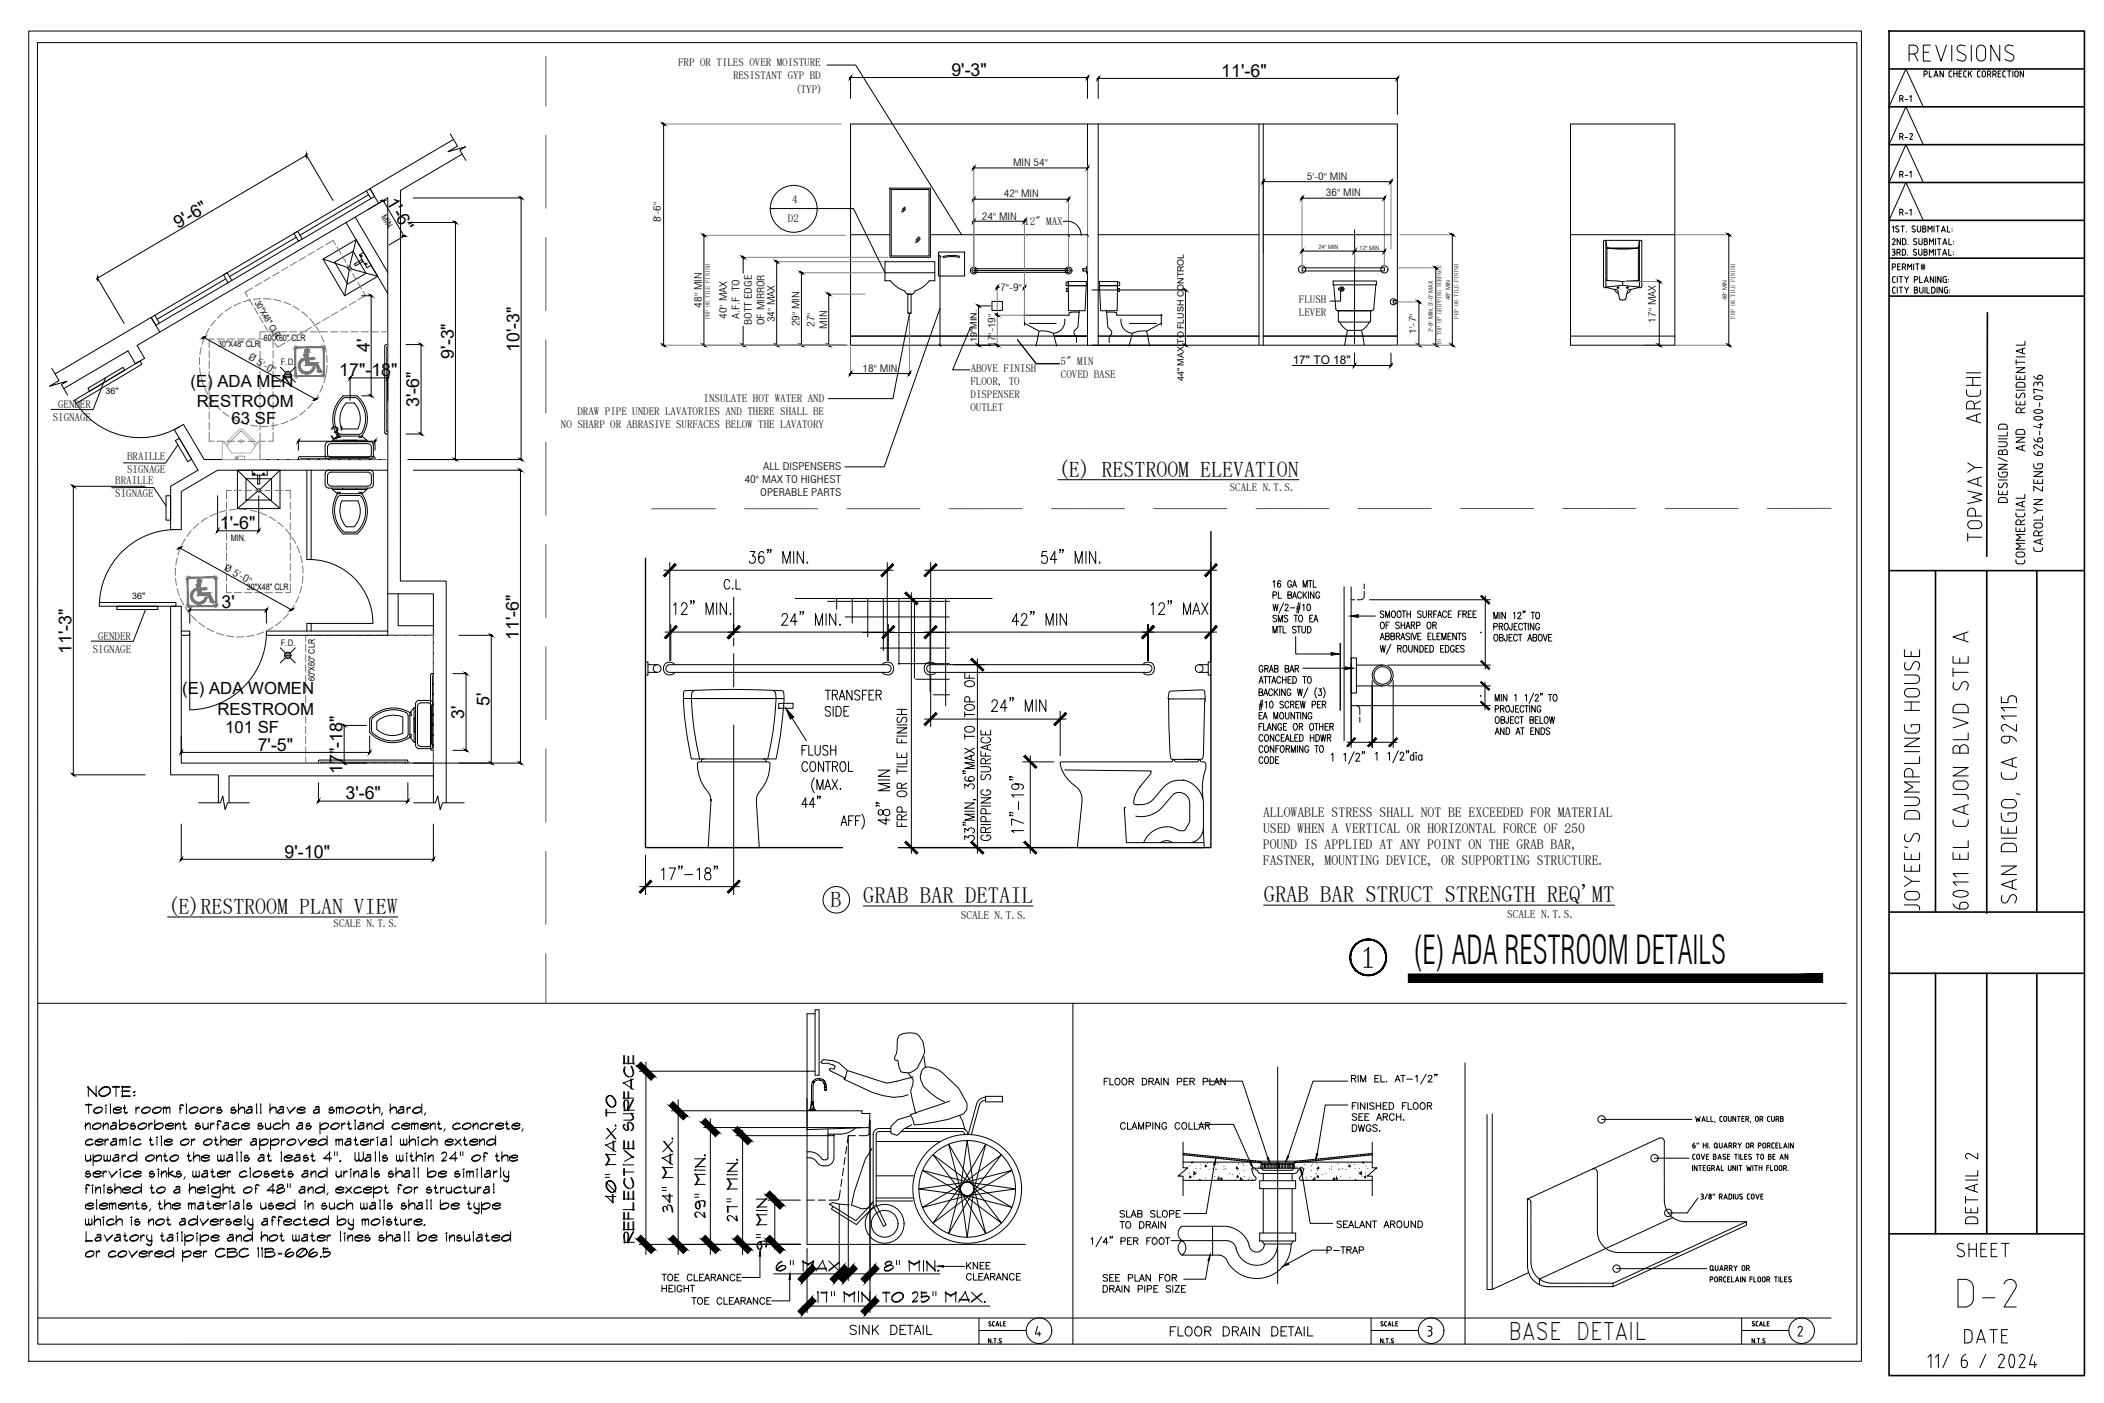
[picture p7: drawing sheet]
<svg xmlns="http://www.w3.org/2000/svg" width="914mm" height="610mm" viewBox="0 0 914 610" stroke-linecap="round" stroke-linejoin="round" font-family="sans-serif">
<defs><g id="words">
<text font-size="17.6" x="849.1" y="569">D-2</text>
<text font-size="17" x="614.3" y="418.9">(E) ADA RESTROOM DETAILS</text>
<text font-size="10.4" x="655.6" y="582.1">BASE DETAIL</text>
<g font-size="10.1">
<text x="861.5" y="184.9" transform="rotate(-90 861.5 184.9)">ARCHI</text>
<text x="862.2" y="236.4" transform="rotate(-90 862.2 236.4)">TOPWAY</text>
<text x="852.3" y="584.9">DATE</text>
</g>
<g font-size="9.8">
<text x="375.2" y="392.3">GRAB BAR DETAIL</text>
<text x="549.2" y="391.9">GRAB BAR STRUCT STRENGTH REQ'MT</text>
</g>
<g font-size="9.5">
<text x="459.7" y="207.1">(E) RESTROOM ELEVATION</text>
<text x="360.9" y="394.2">B</text>
<text x="72.8" y="397.1">(E)RESTROOM PLAN VIEW</text>
</g>
<text font-size="9.3" x="860.4" y="533" transform="rotate(-90 860.4 533)">DETAIL 2</text>
<text font-size="8.8" x="36.7" y="478">NOTE:</text>
<g font-size="8.4">
<text x="293.2" y="528.1" transform="rotate(-90 293.2 528.1)">34&quot; MAX.</text>
<text x="307.3" y="530.2" transform="rotate(-90 307.3 530.2)">29&quot; MIN.</text>
<text x="321.4" y="531.6" transform="rotate(-90 321.4 531.6)">27&quot; MIN.</text>
<text x="334.1" y="544" transform="rotate(-90 334.1 544)">9&quot; MIN.</text>
<text x="336.2" y="553.5">6&quot; MAX.</text>
<text x="383.1" y="553.5">8&quot; MIN.</text>
<text x="353.8" y="566.9">17&quot; MIN. TO 25&quot; MAX.</text>
</g>
<g font-size="7.8">
<text x="413.5" y="32.9">9'-3&quot;</text>
<text x="530.8" y="33.3">11'-6&quot;</text>
<text x="167.7" y="87.6" transform="rotate(60 167.7 87.6)">1'-6&quot;</text>
<text x="77.4" y="99.4" transform="rotate(-30 77.4 99.4)">9'-6&quot;</text>
<text x="160.7" y="153" transform="rotate(-90 160.7 153)">4'</text>
<text x="197.2" y="155.9" transform="rotate(-90 197.2 155.9)">9'-3&quot;</text>
<text x="225.7" y="153" transform="rotate(-90 225.7 153)">10'-3&quot;</text>
<text x="147.4" y="163.5">17&quot;-18&quot;</text>
<text x="182.2" y="176.9" transform="rotate(-90 182.2 176.9)">3'-6&quot;</text>
<text x="143.4" y="191">3'</text>
<text x="95.6" y="229.9">1'-6&quot;</text>
<text x="96.3" y="264.3">3'</text>
<text x="225.4" y="278.1" transform="rotate(-90 225.4 278.1)">11'-6&quot;</text>
<text x="31.1" y="284.1" transform="rotate(-90 31.1 284.1)">11'-3&quot;</text>
<text x="212.8" y="306.7" transform="rotate(-90 212.8 306.7)">5'</text>
<text x="201.8" y="312.2" transform="rotate(-90 201.8 312.2)">3'</text>
<text x="112" y="326.2">7'-5&quot;</text>
<text x="148.8" y="336.3" transform="rotate(-90 148.8 336.3)">17&quot;-18&quot;</text>
<text x="150.1" y="347.3">3'-6&quot;</text>
<text x="123.7" y="372.6">9'-10&quot;</text>
</g>
<g font-size="7.5">
<text x="880.9" y="197.2" transform="rotate(-90 880.9 197.2)">AND</text>
<text x="880.9" y="246.2" transform="rotate(-90 880.9 246.2)">COMMERCIAL</text>
<text x="368.3" y="581">SINK DETAIL</text>
<text x="507.3" y="581.7">FLOOR DRAIN DETAIL</text>
</g>
<g font-size="7.3">
<text x="82.8" y="168">(E) ADA MEN</text>
<text x="85.6" y="176.7">RESTROOM</text>
<text x="100.7" y="184.3">63 SF</text>
<text x="79.1" y="301.7">(E) ADA WOMEN</text>
<text x="94.5" y="310.5">RESTROOM</text>
<text x="97.9" y="318.5">101 SF</text>
</g>
<text font-size="6.6" x="580" y="534.8">SEALANT AROUND</text>
<g font-size="6.2">
<text x="824.4" y="45.5">R-1</text>
<text x="824.4" y="78.3">R-1</text>
<text x="824.4" y="94.9">R-1</text>
<text x="821.3" y="118.5">PERMIT#</text>
<text x="478.7" y="472.7">FLOOR DRAIN PER PLAN</text>
<text x="485.8" y="491.8">CLAMPING COLLAR</text>
<text x="575.4" y="545.7">P-TRAP</text>
<text x="299.5" y="568">TOE CLEARANCE</text>
</g>
<g font-size="6">
<text x="549" y="355">ALLOWABLE STRESS SHALL NOT BE EXCEEDED FOR MATERIAL</text>
<text x="548.9" y="361.9">USED WHEN A VERTICAL OR HORIZONTAL FORCE OF 250</text>
<text x="548.9" y="368.9">POUND IS APPLIED AT ANY POINT ON THE GRAB BAR,</text>
<text x="548.9" y="375.8">FASTNER, MOUNTING DEVICE, OR SUPPORTING STRUCTURE.</text>
</g>
<g font-size="5.7">
<text x="835" y="34.6">PLAN CHECK CORRECTION</text>
<text x="824.4" y="61.7">R-2</text>
</g>
<text font-size="5.2" x="561.8" y="158.1">17&quot; TO 18&quot;</text>
<g font-size="4.9">
<text x="417.5" y="399.1">SCALE N.T.S.</text>
<text x="655.1" y="398.8">SCALE N.T.S.</text>
</g>
<g font-size="4.8">
<text x="294.7" y="28.8">FRP OR TILES OVER MOISTURE</text>
<text x="318.6" y="34.3">RESISTANT GYP BD</text>
<text x="345.7" y="40.4">(TYP)</text>
<text x="344.3" y="88.1">4</text>
<text x="342.4" y="96.4">D2</text>
<text x="445.2" y="97.7">12&quot; MAX</text>
<text x="564.5" y="131.8">FLUSH</text>
<text x="564.5" y="137.3">LEVER</text>
<text x="421.9" y="161.7">ABOVE FINISH</text>
<text x="461" y="158.6">5&quot; MIN</text>
<text x="421.8" y="167.3">FLOOR, TO</text>
<text x="461.1" y="164.1">COVED BASE</text>
<text x="421.8" y="172.8">DISPENSER</text>
<text x="25.2" y="177.4">GENDER</text>
<text x="305.8" y="174.9">INSULATE HOT WATER AND</text>
<text x="421.7" y="178.4">OUTLET</text>
<text x="22.9" y="183">SIGNAGE</text>
<text x="243.8" y="186">NO SHARP OR ABRASIVE SURFACES BELOW THE LAVATORY</text>
<text x="251" y="180.4">DRAW PIPE UNDER LAVATORIES AND THERE SHALL BE</text>
<text x="55.2" y="199.8">BRAILLE</text>
<text x="55.2" y="205.4">SIGNAGE</text>
<text x="50.1" y="210.5">BRAILLE</text>
<text x="534.5" y="213.3">SCALE N.T.S.</text>
<text x="50.1" y="216">SIGNAGE</text>
<text x="42.7" y="278.1">GENDER</text>
<text x="40.4" y="283.7">SIGNAGE</text>
<text x="145" y="402.7">SCALE N.T.S.</text>
</g>
<g font-size="4.5">
<text x="323.5" y="209.8">40&quot; MAX TO HIGHEST</text>
<text x="331.7" y="204.2">ALL DISPENSERS</text>
<text x="330.4" y="215.4">OPERABLE PARTS</text>
</g>
<g font-size="4.3">
<text x="440.3" y="72.2">MIN 54&quot;</text>
<text x="568" y="78.1">5'-0&quot; MIN</text>
<text x="436.3" y="85.8">42&quot; MIN</text>
<text x="576.2" y="85.3">36&quot; MIN</text>
<text x="426.7" y="95.4">24&quot; MIN</text>
<text x="287.3" y="96.5" transform="rotate(-90 287.3 96.5)">8'-6&quot;</text>
<text x="434.7" y="126.4">7&quot;-9&quot;</text>
<text x="305.1" y="133.6" transform="rotate(-90 305.1 133.6)">48&quot; MIN</text>
<text x="315.9" y="138.5" transform="rotate(-90 315.9 138.5)">40&quot; MAX</text>
<text x="321.3" y="138.7" transform="rotate(-90 321.3 138.7)">A.F.F TO</text>
<text x="326.8" y="141.1" transform="rotate(-90 326.8 141.1)">BOTT EDGE</text>
<text x="332.2" y="141.3" transform="rotate(-90 332.2 141.3)">OF MIRROR</text>
<text x="336.7" y="140.1" transform="rotate(-90 336.7 140.1)">34&quot; MAX</text>
<text x="347.5" y="141.8" transform="rotate(-90 347.5 141.8)">29&quot; MIN</text>
<text x="354" y="142" transform="rotate(-90 354 142)">27&quot;</text>
<text x="359.4" y="142.7" transform="rotate(-90 359.4 142.7)">MIN</text>
<text x="719.6" y="140.2" transform="rotate(-90 719.6 140.2)">17&quot; MAX</text>
<text x="615.6" y="145" transform="rotate(-90 615.6 145)">1'-7&quot;</text>
<text x="432.6" y="150.7" transform="rotate(-90 432.6 150.7)">17&quot;-19&quot;</text>
<text x="107.7" y="156.2" transform="rotate(29 107.7 156.2)">Ø 5'</text>
<text x="114" y="159.7" transform="rotate(29 114 159.7)">-0&quot;</text>
<text x="374.9" y="161.5">18&quot; MIN</text>
<text x="97.2" y="247.7" transform="rotate(29 97.2 247.7)">Ø 5'</text>
<text x="103.5" y="251.2" transform="rotate(29 103.5 251.2)">-0&quot;</text>
</g>
<g font-size="3.9">
<text x="165.6" y="94.3" transform="rotate(58 165.6 94.3)">MIN.</text>
<text x="110.6" y="131.5" transform="rotate(59 110.6 131.5)">30&quot;X48&quot; CLR</text>
<text x="114.6" y="148.1">60&quot;X60&quot; CLR</text>
<text x="424.6" y="148.4" transform="rotate(-90 424.6 148.4)">19&quot;MIN.</text>
<text x="94.8" y="150.9">30&quot;X48&quot; CLR</text>
<text x="514.5" y="165.7" transform="rotate(-90 514.5 165.7)">44&quot; MAX TO FLUSH CONTROL</text>
<text x="45.8" y="171.1">36&quot;</text>
<text x="100.3" y="235.1">MIN.</text>
<text x="107.2" y="256.3">30&quot;X48&quot; CLR</text>
<text x="57.5" y="260.2">36&quot;</text>
<text x="136.8" y="296" transform="rotate(-90 136.8 296)">60&quot;X60&quot; CLR</text>
</g>
<g font-size="3.7">
<text x="122" y="158.7">F.D.</text>
<text x="122" y="280.6">F.D.</text>
</g>
<g font-size="2.6">
<text x="308.5" y="138.6" transform="rotate(-90 308.5 138.6)">FRP OR TILE FINISH</text>
<text x="633.9" y="138.4" transform="rotate(-90 633.9 138.4)">FRP OR TILE FINISH</text>
<text x="754" y="138.4" transform="rotate(-90 754 138.4)">FRP OR TILE FINISH</text>
<text x="626.5" y="149.7" transform="rotate(-90 626.5 149.7)">TO TOP OF GRIPPING SURFACE</text>
</g>
<g font-size="2.5">
<text x="573" y="108.3">24&quot; MIN</text>
<text x="590.8" y="108.4">12&quot; MIN</text>
<text x="630.3" y="130.4" transform="rotate(-90 630.3 130.4)">48&quot; MIN</text>
<text x="750.5" y="130.4" transform="rotate(-90 750.5 130.4)">48&quot; MIN</text>
<text x="622.8" y="144.4" transform="rotate(-90 622.8 144.4)">2'-9&quot; MIN, 3'-0&quot; MAX</text>
</g>
</g></defs>
<g fill="none" stroke="#000" stroke-width=".43">
<path d="M12.5 13.5h796.5v578h-796.5zM16.3 18.5h790.7v565.5h-790.5zM839 19.6h-3.1v7h3.1M841.3 19.6l2.3 7 2.3-7M848.2 19.6v7M854 20a2.2 2.2 0 0 0-3.5 1.2l.6 1.1 2.5 1.3a1.62 1.62 0 0 1 .6 2.3 1.62 1.62 0 0 1-2.3 .5l-1.3-.6M856.7 19.6v7M869.1 19.6v7l-3.9-7v7M872.9 19.6a1.56 1.56 0 0 0-1.5 1.2 1.56 1.56 0 0 0 .8 1.7l2.2 1.1a1.62 1.62 0 0 1 .6 2.3 1.62 1.62 0 0 1-2.2 .5l-1.4-.6M873 19.6l1.9 .4M359.4 28.3h12.5l46 73.7M477.3 34v8.8"/>
<path d="M477.3 34.1h130M607.3 34v15.7M829.7 23.5a3.5 3.5 0 0 0 3.3-.6 1.92 1.92 0 0 0 .4-2.1 1.92 1.92 0 0 0-1.8-1.2h-1.9v7M832 23.5l1.6 3.1M835.9 22.7h2.3M859 21.5v3.1M859.1 21.5a1.94 1.94 0 0 1 1.9-1.9 1.94 1.94 0 0 1 1.9 1.9v3.1a1.93 1.93 0 0 1-1.9 2 1.93 1.93 0 0 1-1.9-2M195.7 58.2l3.1 5.3-4.1 2.4 7.6-2.1-2.5 1.4 2.7 4.5M288.4 53.9v96.1M369.6 42.8v-9.1l103-.1v9.2M369.6 53.9h237.7v92.1h-58.3h58.3v4h-237.7v-4h50.9h-50.9zM472.6 53.9v96.1"/>
<path d="M477.3 53.9v96.1M547.2 53.9v96.1M549 53.9v96.1M682.5 53.9h45.4v96.1h-45.4zM821 46.4l7.3-16.4 7.6 16.4M197.1 60.6l-36.3 21.3M200.9 67l-26.8 15.7-.1 169.8h19.9v96.3M423.2 73h49.4M549 78.9h55.5M821 62.9l7.3-16.5 7.6 16.5M821 79.3l7.3-16.4 7.6 16.4M144.7 87.1l-11.5-19.7-90.8 53.5 11.5 19.6"/>
<path d="M150.4 96.7l18.1 30.8M154.4 94.3l14.1 24.1M159.2 83l1.6-1 2 3.4-1.6 .9zM159.2 83l-91.9 54M159.9 91l6.6-3.8 9.1 15.4-6.6 3.9M160.2 84.6l-29.9 17.6M160.8 82l3.7 6.4M161.2 86.3l-29.8 17.6M177.3 96.7h20.7l-.1 103M179.6 86h46.9M226.5 86v113.7M334.7 90.6h36.2l13.7 27.9v3.5h2.4a12.5 12.5 0 0 0 6.2 4.4l1.1 1.4h2.3a8.2 8.2 0 0 1 4.1-2.9l3.2-2.9h2.4v-3.5"/>
<path d="M386.7 81.8h17.7v30h-17.7zM387.3 82.3h16.5v28.9h-16.5zM393.2 89.9l-1.1 1.1M393.5 90.3l-1.7 1.8M393.6 90.9l-1.2 1.3M423.2 86.6h41.2M423.2 96.1h22M462.1 96.3a6.2 6.2 0 0 1 7.8 5.9M565.9 86.1h35.7M588.7 99.8v49.5M821 95.7l7.3-16.4 7.6 16.4M822.4 98.8l.6-.6v2.6"/>
<path d="M824.2 99.3l.8 .4a.72 .72 0 0 1-.1 1.2 .72 .72 0 0 1-1-.4M825.2 98.3a.69 .69 0 0 0-1 0 .69 .69 0 0 0 0 1M826.2 98.2h1.4M826.9 98.2v2.6M832.3 98.3a.69 .69 0 0 0-1 0 .69 .69 0 0 0 0 1l.8 .4a.72 .72 0 0 1 0 1.2 .72 .72 0 0 1-1.1-.4M834.7 98.2v1.9a.73 .73 0 0 1-.7 .7 .73 .73 0 0 1-.7-.7v-1.9M835.6 98.2h.7a.57 .57 0 0 1 .6 .6 .57 .57 0 0 1-.6 .6 .73 .73 0 0 1 .8 .7 .73 .73 0 0 1-.8 .7h-.7zM835.6 99.4h.7M840.5 98.2v2.6M841.4 98.2h1.4M842.1 98.2v2.6M846.3 98.2v2.6h1.2"/>
<path d="M848.4 99.4v.1M97.2 119.5l1.5-1 2 3.4-1.6 1zM127.7 101.4l1.7-.9 2 3.4-1.7 .9zM128.8 103.1l-29 17.1M129.7 104.8l-29 17.1M140.4 112.6l14.4-8.5 9.3 16-14.3 8.4zM140.4 112.6l10.8 3.7M145.5 113.9l7.9-4.7 5.7 9.6-8 4.7zM151.8 117.2l-2 11.3M152.5 116.8l11.6 3.3M154.8 104.1l-2.9 11.8M157.4 112.8l-3.4 2 .5 .7 3.3-1.9"/>
<path d="M158 109.7l-1.8 1.1 3.3 5.6 1.8-1.1M305.9 102.2v47.8M323 111.8v6.9M337.6 113.7v36.3M348.3 118.5v31.5M369.6 102h17.1M384.6 113.7h21.7v4.8h-21.7zM399.3 102.8l-1.3 1.6M399.8 103.2l-2 2.3M399.9 103.9l-1.3 1.4M404.4 102h68.2M407.8 109.5h11.4v10.4h-11.4z"/>
<path d="M408 110.7l1 1M408.5 111.2v38.8M409.9 111.4a15.2 15.2 0 0 1 7-.1l-.1 .5a14.4 14.4 0 0 0-6.8 .1l-.1-.5M423.2 117.5h41.2M423.2 118.3h41.2M423.2 116.8h41.2M463.9 101.8l.9 .9M470.7 116.7h1.5v1.1h-1.5zM470.7 116.7v1.1M472.2 115.8h.4v3h-.4zM472.2 101.8l.9 .9M477.3 102h69.9"/>
<path d="M549 102h55.5M565.9 116.4h35.7v1.3h-35.7zM565.9 109.1h22.8M588.7 109.2h12.9M624 116.4v33.6M631.2 102v48M682.5 102h45.4M698.4 107.8h13.6l-5.8 .4zM712 107.8l.5-3.4v20.1l-7.3-.5M712 107.8v14.1l-4.8 .2M751.3 102v48M822.4 108.3h.6"/>
<path d="M822.4 110.9h.6M822.5 104.1a.6 .6 0 0 1 .8-.4 .6 .6 0 0 1 .3 .9l-1.1 1.7h1.1M822.7 109.5h.3M823 108.3a.58 .58 0 0 1 .6 .6 .58 .58 0 0 1-.6 .6 .75 .75 0 0 1 .6 .7 .75 .75 0 0 1-.6 .7M824.4 109.8h.8a.72 .72 0 0 0 .7-.8 .72 .72 0 0 0-.8-.7h-.7v2.6M825.3 109.8l.6 1.1M826 103.7v2.6l-1.5-2.6v2.6M826.7 108.3l1 .1 .4 .4v1.6l-.4 .4-1 .1zM827.5 106.3l.7-.5v-1.6l-.4-.4-1-.1v2.6h.7M828.5 100.7v.1M829.1 110.8v.1M829.1 106.2v.1"/>
<path d="M831.6 106l.9 .3M832.8 108.4a.69 .69 0 0 0-1 0 .69 .69 0 0 0 .1 1l.8 .4a.65 .65 0 0 1 .1 1 .65 .65 0 0 1-1 0l-.3-.2M832.9 103.8a.69 .69 0 0 0-1 0 .69 .69 0 0 0 0 1l1.2 .8-.6 .7M835.3 108.3v1.9a.73 .73 0 0 1-.7 .7 .73 .73 0 0 1-.7-.7l-.1-1.9M835.4 103.7v1.9a.73 .73 0 0 1-.7 .7 .73 .73 0 0 1-.8-.7v-1.9M836.2 108.3h.7a.58 .58 0 0 1 .6 .6 .58 .58 0 0 1-.6 .6 .73 .73 0 0 1 .7 .7 .73 .73 0 0 1-.7 .7h-.7zM836.2 109.5h.7M836.3 104.9h.7M837 103.7h-.7v2.6h.7M837 103.7a.58 .58 0 0 1 .6 .6 .58 .58 0 0 1-.6 .6 .73 .73 0 0 1 .7 .7 .73 .73 0 0 1-.7 .7M837.9 100.8v-2.6l.9 1.5 .9-1.5v2.6M838.5 110.9v-2.6l.9 1.5 .8-1.5v2.6"/>
<path d="M838.6 106.3v-2.6l.8 1.5 .9-1.5v2.6M841.1 108.3v2.6M841.2 103.7v2.6M842 108.3h1.4M842.1 103.7h1.4M842.7 108.3v2.6M842.8 103.7v2.6M843.7 100.8l.9-2.6 .9 2.6M844 100.1h1.2M844.3 110.9l.9-2.6 .8 2.6M844.4 106.3l.9-2.6 .8 2.6M844.6 110.2h1.2"/>
<path d="M844.6 105.6h1.3M846.9 108.3v2.6h1.2M847 103.7v2.6h1.2M848.4 100.4v.1M848.9 109.5v.1M848.9 110.5v.1M849 104.9v.1M849 105.9v.1M65.7 137.9l-41.8 24.6M65.7 138l3.8 6.3M65.7 138l1.6-1 2 3.4-1.6 1zM98.1 121.1l-29.8 17.6"/>
<path d="M99.1 122.9l-29.8 17.5M157.2 128.5h4.1v43.5h-4.1M360.2 127.8v22.2M394.5 127.8h1.5v8.2h-1.5zM394.5 136h1.5M395.3 136.3l-7.2 36.9h-28.2M408.5 134l-24.2 68.8h-17.1M430.5 132.9h-5.2v17.1h5.2M431.1 131h4.6v3.9h-4.6zM433.4 124.9h.9M433.4 136v1M444.7 124.9h.5"/>
<path d="M444.8 137h19.8M445.2 136.5v4.9M462.7 138.6a5.4 5.4 0 0 1-4.9 6.2M463.3 122.7l1-.4v1.8h-1zM463.4 125.3h.9v1.3h-.9zM464.3 122.3h7.8v1.8h-7.8zM464.3 124.1h7.8l-.5 10.9h-7.2zM464.7 135.9l-.1 1M469 135l-.5 7.2-1.7 1.7v1.2l1.1 1.2v2.5M469.1 135.7l-1.9-.1-2.4 .3M474.5 126h40.7v24h-40.7M477.8 122.3h7.9v1.8h-7.9z"/>
<path d="M477.8 124.1h7.9l-.2 10.9h-7.1zM480.9 135l.6 7.2 1.6 1.7v1.2l-1 1.2v2.5M480.9 135.7a6.8 6.8 0 0 1 4.4 .4v.8M485.3 137h19.8M485.7 125.3h.8v1.3h-.8zM485.7 122.3l.9 .4v1.4h-.9zM487.2 138.6a5.4 5.4 0 0 0 4.9 6.2 11 11 0 0 1 6.3-.9l1.2 6.5M504.7 136.5v4.9M579.4 122.1h18.8v1.7h-18.8zM579.6 123.8l.9 10.4M581.7 135h14v4.9h-14zM581.7 125.2h1.7v.8h-1.7z"/>
<path d="M582.3 139.9l1.1 1.8 2.2 1.8M582.4 125.2a.94 .94 0 0 1 1.4-.3 .94 .94 0 0 1 0 1.5 .94 .94 0 0 1-1.5-.5M582.6 126.6v4.2h-4.5M582.9 125.2a.5 .5 0 0 1 .7 .1 .5 .5 0 0 1 0 .7 .5 .5 0 0 1-.7 0M595.1 139.9l-1.2 1.8-2.2 1.8M597 134.2l-.2 .6-.6 .2h-14.8l-.6-.2-.3-.6M597.9 123.8l-.9 10.4M605.5 130.5h1.8v1.2h-1.8zM616.7 131.2v18.8M697.9 121.5l.5 .4M698.4 121.9l6.5 .4 2.4-.2M698.4 121.9v-14.1l-.5-3.4v20"/>
<path d="M701.8 125.7l.3 .9 1.2 .8M702.8 125h.8M703.2 124.6v.8M705.2 122.3v1.7l-7 .7-.3-.3M706.8 125h.9M707.2 124.6v.8M708.7 125.7l-.4 .9-1.2 .8M711.8 124.9l1.2 .1 .5-.5v-19.8l-16.4-.2-.2 .4v19.6l.5 .5 1.2-.1 4 1 .6 .8 .7 3.2a2.17 2.17 0 0 0 2.7 0l1-3.8 4.2-1.1M712.5 121.5l-.5 .4M721.1 122.3v27.7M822.5 120.8v1.3M822.5 125.4v1.3"/>
<path d="M822.5 122.1l.7 .7M822.5 126.7l.7 .7M823.2 122.8h.5M823.2 127.4h.5M823.2 124.8h.5M823.2 120.1l-.7 .7M823.2 124.8l-.7 .6M824.6 120.2v2.6M824.6 124.8v2.6M825.4 124.8h1.5M826.2 120.2v2.6M826.2 124.8v2.6"/>
<path d="M827.8 120.2l.8 1.3 .9-1.3M827.8 124.8l.8 1.3 .9-1.3M828.6 121.5v1.3M828.6 126.1v1.3M832 121.6h.7a.72 .72 0 0 0 .7-.7 .72 .72 0 0 0-.7-.7h-.7v2.6M832 124.8h.7a.57 .57 0 0 1 .6 .5 .57 .57 0 0 1-.6 .6 .73 .73 0 0 1 .7 .7 .73 .73 0 0 1-.7 .8h-.7zM832 125.9h.7M834.3 120.2v2.6h1.1M834.3 124.8v1.8M835.7 124.8l.1 1.8a.73 .73 0 0 1-.8 .8 .73 .73 0 0 1-.7-.8M836.3 122.8l.9-2.6 .9 2.6M836.6 122.1h1.2"/>
<path d="M836.6 124.8v2.6M837.5 124.8v2.6h1.1M839.5 124.8h1l.4 .4v1.7l-.4 .4-1 .1zM840.4 120.2v2.6l-1.5-2.6v2.6M841.3 120.2v2.6M841.8 124.8v2.6M843.6 120.2v2.6l-1.5-2.6v2.6M844.2 124.8v2.6l-1.5-2.6v2.6M845.9 120.2h-1l-.5 .7 .3 1.7 1.2 .2v-1.5h-.5M846.5 124.8l-1.3 .2-.2 1.6 .5 .7 1 .1v-1.5h-.5M846.8 121.3v.2M846.8 122.3v.2"/>
<path d="M847.3 125.9v.2M847.3 126.9v.2M88.5 146.6l48.6 26.9M121.8 159.5l2.2 2.2M128.4 159.5l-2.2 2.2M168.3 150.7h.2M168.3 150.6l-.2 36.9M168.5 149.7h-.9l-.4 .6v37.6l.4 .6 .9 .1M176.4 149.7h6.6v38.9h-6.6M323 141.7v8.3M408 149.5l1 1M420.5 146h52.1h-14.1"/>
<path d="M421.8 142.1l-7.8 18.6h7.5M433.4 150v.9M442.2 147.6l8.1 10.4h10.2M445.2 140.4l6.1 3.4M447.3 140.5h11.7M457.8 144.9l1.4 5.5M457.8 144.8a11.1 11.1 0 0 0-6.2-.9l-1.3 6.5M477.3 146h69.9M490.9 140.5h11.8M492.1 144.9l-1.4 5.5M504.7 140.4l-6.1 3.4M585.6 143.5h6.1"/>
<path d="M585.6 143.5l-1.2 6.4M588.7 153.4v5.4M591.7 143.5l1.2 6.4M604.5 153.4v5.4h-42.8M682.5 146h45.4M876.2 159.8h3.8l-3.8 2.1h3.8M876.2 157.4h3.8M876.2 155.1h3.8M876.2 156.3v2.2M879 151.6v1.8M880 151.2l-3.8 1.3 3.8 1.3M880 148.3v1.7h-3.8"/>
<path d="M22.5 160.1l3.2 5.3-4.1 2.4 7.5-2.1-2.4 1.4 2.6 4.5M27.7 168.9l27.9-16.5 3.3 5.6 4-2.3-3.3-5.6 108.9-64.1v172M33.1 175.3l28.6-17.1-.8-1.3-28.6 17a33.3 33.3 0 0 0 45.6 11.5M38.2 168.7l15.3-9.1 .7 1.2-15.3 9.2zM45.9 164.1l-5.4 13.9-18.3-.1M123.7 162.8h2.8M123.9 162.1h2.4M123.9 163.5h2.4M124 163.9l-2.2 2.2M126.2 163.9l2.2 2.2M149 173.2a13 13 0 0 0-2.4 14.6M150.1 172.8h4.5a11.5 11.5 0 0 1 2.2 15.7l-8.8 .2"/>
<path d="M150.1 172.7l-1.1 .5M153.9 175.1a10 10 0 0 1 1.6 11.3h-7a10.7 10.7 0 0 1 1.9-11.3h3.5M168.5 164.2h-16.3v9.7M369.6 162.3h25.7M876.2 174.2v1.7h3.8v-1.7M876.2 163.1v1.8h3.8v-1.8M876.2 169.5h3.8M876.4 171a1.02 1.02 0 0 0-.1 1.5 1.02 1.02 0 0 0 1.5-.1M876.7 166.3l2.2-.2 .7 .2 .4 .6v1.3h-3.8l.1-1.3zM877.8 172.5l.6-1.3a.99 .99 0 0 1 1.5-.1 .99 .99 0 0 1-.1 1.5l-.2 .3M877.9 163.6v1.3M877.9 174.6v1.3"/>
<path d="M878.3 179.3l.1-1.1a1.07 1.07 0 0 0-1.1-1 1.07 1.07 0 0 0-1.1 1v1.1h3.8M880 177.2l-1.7 .8M883.9 163.5l.8 1 .9 .2M884.1 173.3l1.7 .4 1.7-.4M885.6 166.9v.4M885.6 166.9a1.09 1.09 0 0 1 1.1-.9 1.09 1.09 0 0 1 1 .9M885.6 166.9a.86 .86 0 0 0-.8-.9 .86 .86 0 0 0-.9 .9v.8M885.8 163.3a.98 .98 0 0 1 1.6-.1 .98 .98 0 0 1-.5 1.6h-1.3zM886.4 175v1.7M887.5 178.4v.8M887.5 172.4v.8M887.5 178.4a2.28 2.28 0 0 0-3.6 .6 3.1 3.1 0 0 0 3.6 .2"/>
<path d="M887.5 172.4a2.3 2.3 0 0 0-3.6 .6l.2 .2M887.7 169.9l-3.8-.9v1.7h.4M887.7 166.9v.8M76.2 191.4l1.7-1 5.4 9.2-1.7 1zM77.3 193.3l-5.4 7.9-18.2-.1M129.7 199.1v.6v-.6M129.7 191.7v3.9M129.7 191.7h33.3M129.7 199l.6-.6h32l.6 .4 .1 .9M130.8 199.3h31.1M130.8 199.3l-.2 .4M141.3 193.5v4.6"/>
<path d="M141.3 198.1l.3 .9 1.3 .7M143.9 192.8h15.9l1.3 .6 .3 .9-.1 3.5-1 .9-16.4 .1M143.9 192.8l-.9 .3-.7 1.2 .1 3.5 .6 .7 .9 .3M144.4 191.3h15.1M144.4 191.9h15.1M146.6 189.5v.6h1.2v-.6M146.6 189.5l-2.2 1.8v.6l-2 .1-.8 .5-.3 1M146.6 189.5h10.7M146.6 187.8l.5 .5 .9 .4M148.9 191.3v.6M155 191.3v.6M156 189.5v.6h1.3v-.6"/>
<path d="M157.3 189.5l2.2 1.8v.6a2.28 2.28 0 0 1 2.5 .6l.3 1v4.6M157.3 189.5a13.1 13.1 0 0 0-2.1-17.5h-6.1a13.8 13.8 0 0 0-2.5 17.5M161.9 199.3l.2 .2M162 199.5v.2M162.3 198.1l-.3 .9-1.3 .7M163 191.7v3.9M168.1 187.5l.4 .1M168.5 199.7h-79.8l-9-15.3-3.9 2.3 10.3 17.6-11.9 7v18.8h4.6v-16.5l15.8-9.3h73.9M177.3 199.7h49.2M868.5 192l2.8-.1a1.07 1.07 0 0 1 1.1 1.1 1.07 1.07 0 0 1-1.1 1.1h-2.8M868.5 198.8l3.8 1.7M868.5 190.7h3.8"/>
<path d="M870.3 196.4a.86 .86 0 0 0-.9-.8 .86 .86 0 0 0-.9 .8v1.1h3.8M872.3 187.7v1.7h-3.8M872.4 196.4a1.07 1.07 0 0 0-1.1-1 1.07 1.07 0 0 0-1.1 1v1.1M872.4 185.5l-.5-1-.7-.2h-1.9l-.5 .5-.3 .7v.9h3.8M883.9 196.6l.8 1.1 .9 .2M883.9 190.7l.8 1 .9 .3M885.8 196.4a1 1 0 0 1 1.5 0 1 1 0 0 1-.1 1.4l-1.6 .1zM885.8 190.5a1 1 0 0 1 1.5-.1 1 1 0 0 1-.1 1.5l-1.6 .1zM886 184.5h1.7M886.4 187.3v1.7M886.9 183.9v2.1l-3-.8M887.5 181.3v.9"/>
<path d="M887.5 181.3a2.28 2.28 0 0 0-3.6 .6 3.1 3.1 0 0 0 3.6 .3M887.7 193.3v1.7l-2.5-1.6a.86 .86 0 0 0-1.3 .4 .86 .86 0 0 0 .6 1.1M48.5 211.9l18.3-.1 5.4 8M63.1 211.3h-31.3l.1 125.4h31.2M72.2 215.4h2v10.6h-2zM94.6 215.4v15.3l17.8-.1v-15.2M103.2 204.3h18.5v16.7h-18.5zM103.2 204.3l8.7 8.4M106.9 208h11.1v9.3h-11.1zM109.7 204.3v2.1h6.4v-2.1M111.9 213.5l-8.7 7.5M112 206.4v3.9h.9v-3.9"/>
<path d="M113 213.5l8.7 7.5M121.7 204.3l-8.7 8.4M133.4 204.3v38.8h1.8v-38.8M141.3 205.9v4.6M141.3 210.5l.7 1.3 2.4 .3v.6l2.2 1.8M141.3 205.8l.3-.9 1.3-.6 18.3 .1 .8 .5 .3 .9v4.7l-.3 .9a2.38 2.38 0 0 1-2.5 .7v.6l-2.2 1.8M143.9 205.2h16.4l1 1 .1 3.5-.6 1.2-1 .3h-15.9M143.9 205.1l-.9 .3-.6 .8-.1 3.5 .7 1.2 .9 .3M144.4 212.7h15.1M144.4 212.1h15.1M146.6 214.5v-.6h1.2v.6M146.6 214.5h10.7"/>
<path d="M146.6 214.5a13.8 13.8 0 0 0 2.5 17.5h6.1a13.1 13.1 0 0 0 2.1-17.5M148 215.3h8M148 215.3l-.6 .1a10.7 10.7 0 0 0-1.4 10.2 7.9 7.9 0 0 0 4.1 5.6M148.5 217.6h7a10 10 0 0 1-1.6 11.3h-3.5a10.7 10.7 0 0 1-1.9-11.3zM148.9 212.1v.6M155 212.1v.6M156 215.3h.4a8 8 0 0 1 2.5 6.6 11 11 0 0 1-4.3 9.3h-4.5M156 214.5v-.6h1.3v.6M179.6 204.3h46.6v127.3h-46.6M459.7 208.4h104.8M868.5 205.1l.1 1.4 .4 .6 2.3 .2 1-.8v-1.4h-2.1v.7M868.5 213.2v1.7h3.8v-1.7"/>
<path d="M868.5 201.7h3.8l-3.8 2.2h3.8M868.5 208.5h3.8M868.8 210a1.01 1.01 0 0 0-.2 1.5 1.01 1.01 0 0 0 1.6 0l.5-1.2a.99 .99 0 0 1 1.5-.2 .99 .99 0 0 1-.1 1.5l-.2 .3M870.2 213.6v1.3M872.4 217.4l-.5-1-.7-.2h-1.9l-.5 .5-.3 .7v.9h3.8M883.9 217.1h3.8l-3.8 2.1h3.8M883.9 208.4v1.6h3.8v-1.6M883.9 204.9h3.8l-3.8 2.2h3.8M883.9 201.5l.1 1.4 1 .8M885 203.7h1.7M885.6 202.2v-.7h2.1v1.1M885.6 208.8v1.2"/>
<path d="M887.7 211.3v2.2l-3.8-2.2v2.2M887.7 202.6l-.2 .6-.8 .5M76.5 230.1a33.3 33.3 0 0 0-33.3 33.3h33.3v-1.6h-33.3M78.1 238.1l48.6 26.9M326 239.6h2.1l-1.1 2a1.52 1.52 0 0 1 1.2 2.2 1.52 1.52 0 0 1-2.4 .4l-.2-.4M333.9 238.9l-.1 .3-.3-.3h.4l-.4 1.3M335.1 238.9l-.3 .3v-.5a.93 .93 0 0 1-.1 1.5M344.9 239.6v5.2M349.2 239.6v5.2l-2.7-5.2v5.2M454.9 239.6h-1.9l-.3 2.2a1.63 1.63 0 0 1 2.6 .9 1.63 1.63 0 0 1-1.8 2l-.9-.9M460.8 238.9l-.1 .3-.2-.3h.3l-.3 1.3M462 238.9l-.2 .3-.1-.3h.3l-.3 1.3"/>
<path d="M472 239.6v5.2M476.2 239.6v5.2l-2.7-5.2v5.2M883.9 237.9l.1 1.1 .9 .6 2.2-.1 .6-.9M883.9 220.5l1.9 1.2-1.9 1.3M884.1 227.7l.5-.4h2.1a1.07 1.07 0 0 1 1 1 1.07 1.07 0 0 1-1 1.1l-2.4-.2-.4-.9zM885.8 221.7h1.9M886 232.8v-1.1a1.08 1.08 0 0 0-1-1.1 1.08 1.08 0 0 0-1.1 1.1v1.1h3.8M886.7 234.4v1.8M887.7 234.1l-3.8 1.2 3.8 1.3M887.7 237.9v.7M887.7 224.3v1.7h-3.8M887.7 230.7l-1.7 .8"/>
<path d="M134.3 243.1a27.7 27.7 0 0 1 27.8 27.8M168.5 258v18h19.8M168.5 258h19.8v79.1M173 258v13.9h15.3M288.6 247.8h99.5M291.1 244.4v42.7M317.1 252.8a1.25 1.25 0 0 0-1.4-1 1.25 1.25 0 0 0-1 1.6v1a1.25 1.25 0 0 0 .9 1.6 1.25 1.25 0 0 0 1.5-1M318.2 255.8h.4zM318.9 259.5v14.4M319.9 251.8v4.2h1.9M331.9 240.4l-.1-.5-1-.3a2.89 2.89 0 0 0-1.1 3.5l.2 1a1.1 1.1 0 0 0 1 .7 1.1 1.1 0 0 0 1-.7 1.48 1.48 0 0 0 0-1.8 1.48 1.48 0 0 0-1.7-.5l-.5 1.3M340.2 244.8v-5.2l1.7 5.2 1.5-5.2v5.2"/>
<path d="M350.9 244.2v.6zM385.6 244.4v42.7M396.1 257.5v113.3M401.9 247.8h126.9M404.5 244.4v42.7M459.3 243.1h-2.9l2-3.5v5.2M467.3 244.8v-5.2l1.5 5.2 1.5-5.2v5.2M477.9 244.2v.6zM526.3 244.4v42.7M553.2 252.8l.6-.5v2.9M553.2 258.6l1.3-.1 .2-1.1-1.5-.3v2.9M555.6 257.1v2.9h1.3"/>
<path d="M556.6 252.7l-.5-.4a1.67 1.67 0 0 0-.1 2.9 .82 .82 0 0 0 .7-1.2 .82 .82 0 0 0-1.4-.2l-.1 .4M559.7 258.5l1.4-.1 .1-1-1.5-.3v2.9l1.5-.3v-1l-.5-.2M561.3 253l-.6-.7a1.44 1.44 0 0 0-1.2 1.4 1.44 1.44 0 0 0 1.3 1.4l.4-.3 .1-.8h-.6M561.7 255.2l.9-2.9 .9 2.9M561.7 260l.9-2.9 .9 2.9M562 254.2h1.2M562 259h1.2M565.6 257.8a.86 .86 0 0 0-1.1-.7 .86 .86 0 0 0-.6 1.1l.1 1 .5 .8 .8-.2 .3-.5M566.4 255.2v-2.9l.8 2.9 .9-2.9v2.9M566.4 257.1v2.9M566.9 258.4l1 1.6M567.9 257.1l-1.5 1.9"/>
<path d="M568.6 252.3h1.6M568.6 257.1v2.9M569.5 252.3v2.9M570.7 252.3v2.9h1.3M571.1 257.1v2.9l-1.6-2.9v2.9M573.5 257.8a.85 .85 0 0 0-1-.7 .85 .85 0 0 0-.6 1.1v.7a.85 .85 0 0 0 .8 1.1 .85 .85 0 0 0 .8-1.1h-.5M584.1 255v66.9M587.2 255v69.8M592.9 256.9v2.1a1.55 1.55 0 0 1-1.5 1.6h-1.5M592.9 253.8v2M645.5 258.9v31.8M50.8 263.4h17.8v1.4h-17.8z"/>
<path d="M63.3 264.8l-5.4 13.9-18.3-.1M78.8 274.2h3.7v1.8h-3.7M82.5 270.8v-5.8h33.3v5.8M115.8 275.1a33.8 33.8 0 0 1-33.3 33.3v-33.3M135.2 270.9v3.3M162 270.9h-28.6v3.3M168.5 274.2h-52.7v1.8h52.7M199.5 276h14v55.6M289 274.6h99.6M291.5 271.3v15.8M292.7 262.9l1-1v5.1M296.2 263.2a1.25 1.25 0 0 1 1.8-1.2 1.25 1.25 0 0 1 .4 2l-2.4 3h2.8"/>
<path d="M300.5 261.2l-.2 .3-.2-.3 .2-.3 .2 .3-.4 1.3M301.6 261.2l-.1 .3-.2-.3 .2-.3 .1 .3-.3 1.3M306.9 267v-5.1l1.5 5.1 1.5-5.1v5.1M311.5 261.9v5.1M315.7 261.9v5.1l-2.7-5.1v5.1M317.5 266.5v.5zM318.9 271.3v4.5v-4.5M318.9 277.3v3.4M339.9 267.8l.2-.7a1.24 1.24 0 0 1 2 0 1.78 1.78 0 0 1-.5 2.1l-1.9 2.5h2.7M345.6 260h85.6M346.5 269.9h-2.9l1.9-3.3v5.1M348 265.9h-.4l.2-.3 .2 .3-.4 1.2"/>
<path d="M349.2 265.9h-.4l.2-.3 .2 .3-.4 1.2M354.4 271.7v-5.1l1.5 5.1 1.6-5.1v5.1M359 266.6v5.1M359.6 261.3h53M363.2 266.6v5.1l-2.7-5.1v5.1M363.6 260v4.7M365 271.2v.5zM367.3 268.1h45.3M370.4 260v10.8M375 274.8h37.6M377.1 260v16.7M383.9 260v22.7"/>
<path d="M386.1 271.3v15.8M390.7 260v28.7M397.4 260v34.7M401.9 274.6h126.9M404.2 260v40.6M411 260v46.7M442.8 269.9h-2.9l1.9-3.3v5.1M444 267.8l.3-1 .4-.2h.8l.6 .5a1.86 1.86 0 0 1-.4 2.1l-1.9 2.5h2.7M448.2 265.9h-.3l.1-.3 .2 .3-.3 1.2M449.4 265.9h-.4l.2-.3 .2 .3-.4 1.2M454.6 271.7v-5.1l1.6 5.1 1.5-5.1v5.1M459.2 266.6v5.1"/>
<path d="M463.5 266.6v5.1l-2.7-5.1v5.1M498.9 271.3v15.8v-15.8M500.2 262.9l1-1v5.1M503.7 263.2a1.26 1.26 0 0 1 1.7-1.2 1.26 1.26 0 0 1 .4 2l-2.3 3h2.7M507.9 261.2l-.1 .3-.2-.3 .2-.3 .1 .3-.3 1.3M509.1 261.2l-.2 .3-.2-.3 .2-.3 .2 .3-.4 1.3M514.4 267v-5.1l1.5 5.1 1.5-5.1v5.1M518.4 267l1.5-5.1 1.6 5.1M519 265.4h1.9M522.3 261.9l2.7 5.1M525 261.9l-2.7 5.1M553.2 262.5l.6 2.9 .5-2.9 .6 2.9 .6-2.9"/>
<path d="M553.2 275v-2.9l.9 2.9 .9-2.9v2.9M554.8 267.7a.78 .78 0 0 0-1.2-.5 .78 .78 0 0 0-.1 1.2l1 .5 .3 .6a.82 .82 0 0 1-.7 .8 .82 .82 0 0 1-.9-.5M555.6 270.2v-2.9l.8 2.9 .9-2.9v2.9M555.6 272.1h1.5M556.3 272.1v2.9M557.6 272.1v2.9h1.4M557.9 261.9l-2 4.4M558.5 263.2l.5-.7 .7 .1 .1 .5-.3 .9-1.1 1.4h1.6M559.7 267.7a.77 .77 0 0 0-1.3-.4 .77 .77 0 0 0 .1 1.2l.6 .3a.75 .75 0 0 1 .5 1 .75 .75 0 0 1-.9 .4l-.6-.4M560.7 264.1h2M562.4 267.3h1.5M563.1 276.6v7.5h15.4"/>
<path d="M563.2 267.3v2.9M563.3 272.6l-.6-.5-1 .5 .2 .6 .9 .4a.79 .79 0 0 1 .2 1.3 .79 .79 0 0 1-1.3-.3M563.5 264.5h1.5M563.6 263.7h1.5M563.7 272.1h1.6M564.3 261.9l-.7 4.4M564.5 272.1v2.9M564.6 267.7a1.13 1.13 0 0 1 1.5 .2 1.13 1.13 0 0 1-.1 1.5 .87 .87 0 0 1-1 .8 .87 .87 0 0 1-.7-1.1zM565 261.9l-.7 4.4M565.8 272.1v2.1a.78 .78 0 0 0 .8 .8 .78 .78 0 0 0 .8-.8v-2.1M566.1 263.1l.6-.6v2.9M568.2 272.1a1.46 1.46 0 0 1 1.6 1.5 1.46 1.46 0 0 1-1.6 1.4z"/>
<path d="M568.4 262.6h.8l.3 .5v1.7l-.6 .6-.8-.6-.1-1.1zM569.2 268.7h.9M570.6 267.3h-1.4v2.9h1.4M571 270.2l.9-2.9 .8 2.9M571.3 269.2h1.1M587.2 260.6h1.5M590.3 267.7h7.4M595.2 260.6h52.6M599.9 278l.8-2.9 .9 2.9M600.2 277h1.1M600.3 270.4a1.36 1.36 0 0 1 1.4 .8 1.36 1.36 0 0 1-.3 1.5 .94 .94 0 0 1-1.3 .3 .94 .94 0 0 1-.3-1.3zM601.4 265.8a.79 .79 0 0 0-.9-.4 .79 .79 0 0 0-.6 .9l1.3 .8a.82 .82 0 0 1-.1 1.2 .82 .82 0 0 1-1.2-.4"/>
<path d="M602.2 276.4l1.3-.1 .2-.4-.2-.7-1.3-.1v2.9l1.3-.1 .2-.9-.5-.6M602.2 268.3v-2.8l.9 2.8 .8-2.8v2.8M602.4 271.6h.9M603.8 270.3h-1.4v2.9M604.5 276.4l1.3-.1v-1.1l-1.3-.1v2.9l1.3-.1 .2-.9-.5-.6M604.5 279.9l-2 4.4M605.2 265.6a1.32 1.32 0 0 1 1.3 .7 1.32 1.32 0 0 1-.2 1.5l-.1 .2a.83 .83 0 0 1-1 .3 .83 .83 0 0 1-.5-1zM606.8 276.4l1.3-.1 .2-1-1.5-.2v2.9M607.6 265.6a1.34 1.34 0 0 1 1.4 .8 1.34 1.34 0 0 1-.3 1.5 .83 .83 0 0 1-1.1 .4 .83 .83 0 0 1-.4-1zM607.6 276.4l.8 1.6M608.1 270.6a.77 .77 0 0 0-1.1-.4 .77 .77 0 0 0-.2 1.2l1.1 .5 .3 .7a.85 .85 0 0 1-.8 .6 .85 .85 0 0 1-.8-.5M608.8 278l.9-2.9 .8 2.9"/>
<path d="M608.9 271.6h1.6M608.9 270.3v2.9M609.1 277h1.1M609.4 265.5h1.5M610.1 265.5v2.8M610.5 270.3v2.9M611 273.2l.9-2.9 .9 2.9M611.3 272.2h1.1M611.5 265.5v2.8M611.5 266.8h1.5M612.6 275.5l-.6-.4-.8 .1-.1 .8 1.3 .9 .2 .7-.6 .4-1-.4M613 265.5v2.8"/>
<path d="M613.3 271.6l1.3-.1 .1-1-1.4-.2v2.9M613.3 275.1v2.9M613.9 275.1l.8 2.9 1-2.9M614.1 271.6l.8 1.6M615.7 271.8l1.3-.2 .1-1.1-1.4-.2v2.9M616.1 276.4h1M617.6 265.8l-.5-.3-1 .3 .2 .7 .9 .4a.8 .8 0 0 1 .2 1.4 .8 .8 0 0 1-1.3-.4M617.6 275.1h-1.5v2.9h1.5M618.4 265.5v2l.6 .8 .8-.4 .1-2.4M620.3 270.6l.5-.3a1.49 1.49 0 0 1 1.1 1.4 1.49 1.49 0 0 1-1.1 1.5 2.08 2.08 0 0 1-.5-2.6zM620.6 276.4h.9M620.8 266.8l1.3-.1v-1.1l-1.3-.1v2.8"/>
<path d="M621.6 266.8l.7 1.5M622 275.1h-1.4v2.9h1.4M622.7 271.6l1.3-.1 .1-1-1.4-.2v2.9M622.7 275.1v2.9h1.3M623.1 266.8h.9M623.4 271.6l.8 1.6M624.5 265.5h-1.4v2.8M624.5 276.4h.9M624.8 268.3l.9-2.8 .8 2.8M625.1 267.4h1.1M625.9 275.1h-1.4v2.9h1.4M626.6 278v-2.9l.9 2.9 .9-2.9v2.9"/>
<path d="M628.6 266.2a.86 .86 0 0 0-1-.7 .86 .86 0 0 0-.7 1v.8a.86 .86 0 0 0 .7 1 .86 .86 0 0 0 1-.7M629.3 276.4h.8M629.4 266.8h.9M630.7 275.1h-1.4v2.9h1.4M630.8 265.5h-1.4v2.8h1.4M632.9 275.1v2.9l-1.5-2.9v2.9M633.5 275.1h1.5M633.8 266.8h.8M634.2 275.1v2.9M635.2 265.5h-1.4v2.8M635.8 266.8l1.3-.1 .2-1-1.5-.2v2.8M636.6 266.8l.7 1.5"/>
<path d="M637 275.5l-.6-.4-.9 .4 .2 .7 .9 .4a.81 .81 0 0 1 .2 1.3 .81 .81 0 0 1-1.3-.3M638.1 266.8h.9M639.5 265.5h-1.4v2.8h1.4M640.2 266.8h.9M641.6 265.5h-1.4v2.8h1.4M643.4 274.8h.4zM649.2 268.9v-2.9l.9 2.9 .9-2.9v2.9M649.2 272.3l1.4-.1v-1.2l-1.4-.2v2.9M649.6 275.8a1.27 1.27 0 0 1 1.4 .5 1.27 1.27 0 0 1-.1 1.5 .95 .95 0 0 1-1.3 .6 .95 .95 0 0 1-.4-1.4zM651.6 272.2l1.3-.1 .1-1-1.4-.3v2.9M651.7 277l1.4-.1v-1.1l-1.4-.2v2.9h1a.81 .81 0 0 0 .6-.7 .81 .81 0 0 0-.6-.8M651.9 266v2.9"/>
<path d="M652.3 272.2l.8 1.5M654.1 271a1.25 1.25 0 0 1 1.4 .5 1.25 1.25 0 0 1-.1 1.5 .95 .95 0 0 1-1.3 .6 .95 .95 0 0 1-.4-1.4zM654.3 266v2.9l-1.6-2.9v2.9M654.9 275.6v2.3a.63 .63 0 0 1-.7 .6 .63 .63 0 0 1-.4-.9M655.8 277h.9M657.2 270.8l-.2 2.6-.5 .3-.5-1M657.2 275.6h-1.4v2.9h1.4M657.7 266.5l.6-.5v2.9M658 272.2h.9M659.5 270.8h-1.5v2.9h1.5M659.5 276.3a.87 .87 0 0 0-1.1-.6 .87 .87 0 0 0-.6 1.1l.1 1.1 .6 .6 .6-.1 .4-.5M659.7 266.7l.4-.7 .7 .2 .2 .3-.3 1-1.1 1.4h1.5"/>
<path d="M659.9 275.6h1.5M660.7 275.6v2.9M661.7 271.5a.86 .86 0 0 0-1.1-.7 .86 .86 0 0 0-.6 1.1v.7a.86 .86 0 0 0 .6 1.1 .86 .86 0 0 0 1.1-.7M662.1 265.6h-.3h.3l-.3 .7M662.1 270.8h1.5M662.8 265.6h-.3h.3l-.3 .7M662.9 270.8v2.9M663.9 278.5l1-2.9 .8 2.9M664.2 270.8v2.9M664.3 277.6h1.1M665.4 266h1.6M666.2 266v2.9"/>
<path d="M666.6 270.8v2.9l-1.5-2.9v2.9M667.3 277a.81 .81 0 0 1 .6 .8 .81 .81 0 0 1-.6 .7h-1v-2.9l1.4 .3-.1 1-1.3 .1M667.6 266.4l.4-.4a1.45 1.45 0 0 1 1.2 1.4 1.45 1.45 0 0 1-1.2 1.5 1.94 1.94 0 0 1-.4-2.5zM668.9 275.8l.2-.2a1.49 1.49 0 0 1 1.2 1.5 1.49 1.49 0 0 1-1.2 1.4l-.6-1.1zM669.1 271.5a.85 .85 0 0 0-1.1-.7 .85 .85 0 0 0-.6 1.1l.2 1.4 .4 .4 .9-.4 .2-.7h-.6M670.7 275.6l.9 2.9 .9-2.9M673 277h.9M674.4 275.6h-1.4v2.9h1.4M853.6 275.2v3.1M855.4 274.6l-6.6 2.2 6.6 2.1M121.8 281.5l2.2 2.1M123.7 284.7h2.8"/>
<path d="M123.9 284h2.4M123.9 285.4h2.4M124 285.9l-2.2 2.1M126.2 285.9l2.2 2.1M128.4 281.5l-2.2 2.1M187.7 292.7h.6h-.6M187.7 292.7l-.6 .6v32.1l.4 .6h.8M188.2 293.6h.1M188.2 293.6l-.2 31.3 .3 .2M196.8 292.7h5.8v33.3h-5.8M280.5 287.6h1.1v5.7h-1.1M281.6 288.8h4"/>
<path d="M281.6 292.1h4M289.8 289.4l1.3-.6h94.5a1.67 1.67 0 0 1 1.7 1.7 1.67 1.67 0 0 1-1.7 1.6h-94.5a1.68 1.68 0 0 1-1.5-.9 1.68 1.68 0 0 1 .2-1.8zM293.3 288.8a2.78 2.78 0 0 0-4.1-.4 2.78 2.78 0 0 0 0 4.1 2.78 2.78 0 0 0 4.1-.4M318.9 284v14.5M358.7 299.9h2.2M359.8 299.9v4.3M370.3 299.9v4.3l-2.3-4.3v4.3M376.9 299.9h-2.1v4.3M379.8 299.9h-2.1v4.3h2.1M382.6 281.6h30M383.4 288.8a2.78 2.78 0 0 1 4.1-.4 2.78 2.78 0 0 1 0 4.1 2.78 2.78 0 0 1-4.1-.4M390.3 288.4h22.3"/>
<path d="M398 295.1h14.6M403.2 289.3l1.3-.5h94.4a1.67 1.67 0 0 1 1.7 1.7 1.67 1.67 0 0 1-1.7 1.6h-94.4a1.68 1.68 0 0 1-1.7-1 1.68 1.68 0 0 1 .4-1.8zM404.5 293.9v21.9M406.7 288.8a2.81 2.81 0 0 0-4.1-.4 2.81 2.81 0 0 0 0 4.2 2.81 2.81 0 0 0 4.1-.5M414.2 288.8h13.9M419.3 292.5v2.2h4.2M419.4 296.4l1.2-.6h1.3a1.35 1.35 0 0 1 1.6 1.3 1.35 1.35 0 0 1-1.7 1.3 1.95 1.95 0 0 1-2.5-1.7zM421.2 293.3v1.4M424.8 286.3v84.5M496.7 288.8a2.81 2.81 0 0 1 4.1-.4 2.81 2.81 0 0 1 0 4.2 2.81 2.81 0 0 1-4.1-.5M521.2 288.8h3.9M521.2 292.1h3.9"/>
<path d="M526.3 287.6h-1.2v5.7h1.2M547.2 296.9l.9-2.9 .9 2.9M547.6 295.9h1.1M548.9 289.8l-.8-.7a1.53 1.53 0 0 0-1 1.6 1.53 1.53 0 0 0 1.2 1.3l.6-.6v-.5h-.6M549.2 294h1.5M549.7 290.6l1.4-.3-.1-1-1.3-.2v2.9M550 294v2.9M550.4 290.6l.8 1.4M551 294h1.5M551.6 292l.9-2.9 .9 2.9M551.8 294v2.9M551.9 291.1h1.1"/>
<path d="M552.7 296.9l.9-2.9 .9 2.9M553 295.9h1.2M553.8 299.3v2.9M553.9 290.6l1.4-.2v-1.1l-1.4-.2v2.9l1.4-.2a.76 .76 0 0 0-.4-1.2M555.3 299.3l-1.5 2M556.1 299.3v2.9M556.6 294.6a.87 .87 0 0 0-1.1-.6 .87 .87 0 0 0-.6 1.1l.1 1.2 .5 .5 .8-.1 .3-.5M557.4 294v2.9M557.4 295.4h1.5M558.5 290.6l1.4-.2v-1.1l-1.4-.2v2.9l1.5-.2v-1l-.5-.2M558.5 299.3v2.9l-1.5-2.9v2.9M558.9 294v2.9"/>
<path d="M559.8 295.4h.8M560.5 292l.9-2.9 .9 2.9M560.9 291.1h1.1M561.2 294h-1.4v2.9h1.4M561.9 294a1.46 1.46 0 0 1 1.6 1.4 1.46 1.46 0 0 1-1.6 1.5zM562.8 290.6h1l.5-.3-.2-1-1.3-.2v2.9M563.6 290.6l.8 1.4M563.8 299.3l.6 2.9 .5-2.9 .6 2.9 .6-2.9M566.2 294h1.5M566.2 290.3h18.4M566.9 294v2.9M568.4 294.4l.4-.4a1.49 1.49 0 0 1 1.1 1.4 1.49 1.49 0 0 1-1.1 1.5l-.6-.7z"/>
<path d="M568.5 298.8l-2 4.4M572.2 298.8a3.4 3.4 0 0 0 0 4.4M573.1 299.3h1.2l-.7 1.1a.87 .87 0 0 1 .8 1.4 .87 .87 0 0 1-1.6-.1M575.1 298.8a3.4 3.4 0 0 1 0 4.4M587.2 285.9h2.3v15.2h-2.3zM589.5 298h11.4M589.5 289h11.4M596.4 295.8v29v-26.7M597.2 292.5a3.8 3.8 0 0 1 6.1-1.9 3.8 3.8 0 0 1-.8 6.3 3.8 3.8 0 0 1-5.4-3.4l.1-.9M599.9 280.5l.5 2.9 .6-2.9 .5 2.9 .6-2.9M603.2 298h44.5M603.2 289h44.6"/>
<path d="M605.5 295.8v29M607.4 281.8l1.4-.1 .1-1-1.5-.2v2.9M608.3 281.8l.7 1.6M610.1 280.6a1.27 1.27 0 0 1 1.3 .5 1.27 1.27 0 0 1 0 1.5 .87 .87 0 0 1-1.1 .8 .87 .87 0 0 1-.6-1.2zM612.2 280.5v2l.7 .9 .7-.5 .1-2.4M616.1 280.5v2.9l-1.5-2.9v2.9M617.1 280.5a1.56 1.56 0 0 1 1.6 .9 1.56 1.56 0 0 1-.5 1.8l-1.1 .2zM619.4 281.8h.9M620.8 280.5h-1.4v2.9h1.4M621.5 280.5a1.56 1.56 0 0 1 1.5 .9 1.56 1.56 0 0 1-.4 1.8l-1.1 .2zM626.1 281.8h.8M627.5 280.5h-1.4v2.9h1.4"/>
<path d="M628.2 280.5a1.57 1.57 0 0 1 1.5 .9 1.57 1.57 0 0 1-.4 1.8l-1.1 .2zM632.1 281.1a.86 .86 0 0 0-1.1-.6 .86 .86 0 0 0-.6 1.1v.6a.88 .88 0 0 0 .8 1.2 .88 .88 0 0 0 .9-1.2h-.6M632.8 281.8h.9M634.2 280.5h-1.4v2.9h1.4M636.3 280.9l-.5-.4-1 .4 .2 .7 1.3 .6a.77 .77 0 0 1-.1 .9 .77 .77 0 0 1-.9 .3l-.5-.5M645.4 296.3v12M827.7 293.3h4.7a1.83 1.83 0 0 1 1.9 1.8 1.83 1.83 0 0 1-1.9 1.8l-4.7 .1M827.7 282.3v2.9h6.5v-2.9M828 287.8a1.93 1.93 0 0 0-.3 2.1 1.93 1.93 0 0 0 1.9 1.1l.9-.7M828.2 299.7l1.3-.6h2.9a1.83 1.83 0 0 1 1.9 1.9 1.83 1.83 0 0 1-1.9 1.8h-2.9a1.83 1.83 0 0 1-1.7-1.1 1.83 1.83 0 0 1 .4-2zM830.4 290.3l1.1-2.1a1.54 1.54 0 0 1 2.1-.5 1.54 1.54 0 0 1 .5 2.1l-.6 1.3M830.6 283v2.2"/>
<path d="M848.8 285.2v2.9h6.6v-2.9M848.8 292.1h6.6M848.8 290.3v3.6M849.2 296.5a1.85 1.85 0 0 0-.3 2.3 1.85 1.85 0 0 0 2.2 .8l1.5-2.6a1.54 1.54 0 0 1 2.1-.6 1.54 1.54 0 0 1 .5 2.1l-.5 1.3M851.7 285.9v2.2M78.8 319.8v7.1h81.9v-7.1M149.5 315.2h9.8M149.6 315.2v16.4M161.9 312l-.5 1.1 .1 4.5a11.7 11.7 0 0 0 15.1 2.8M175.1 311.6l-.1 6.9a10 10 0 0 1-11.2-1.6v-3.4M175.1 311.5a10.7 10.7 0 0 0-11.3 1.9M176.5 309.6l.7 .8 .2 .7v7.9l-.8 1.4"/>
<path d="M176.5 309.6a13 13 0 0 0-14.6 2.4M178.1 319.1h.6v1.2h-.6M178.1 309.7h.6v1.2l-.6-.1M178.1 309.7v10.6M178.2 309.6a13.8 13.8 0 0 0-17.5 2.6v6a13.1 13.1 0 0 0 17.5 2.1M180 318h.6M180 307.5v15M180 312h.6M180.6 307.5v15M182.1 304.3l5.2 .1 .8 .6 .3 .9-.1 18.3-1 1-5.2 .1M182.2 304.3l-1 .3-.5 .8-.1 2.1h-.6l-1.9 2.2M183 305.4h3"/>
<path d="M186 305.4l1.2 .6 .3 .9v16l-.3 .9-.7 .5-3.5 .1-1.3-.6-.3-.9v-16l.3-.9 1.3-.6M297.2 303.5h43.3h-43.3M297.2 303.5l-.2-.3 .2-2.8 .7-.3a376.2 376.2 0 0 1 42.3 .1l.4 .7 .2 2.3-.3 .3M297.3 303.5l-.3 .3a128.3 128.3 0 0 0 3.5 26h33.2a134.3 134.3 0 0 0 3.6-25.9M300.5 303.9a132.1 132.1 0 0 0 3.6 25.9M301.5 300.4l-.8 .4-.1 .5-.1 1.9 .2 .3M318.9 315.1v73.6M336.3 300.4l.7 .4 .3 2.4-.3 .3M338.4 305.6h6.3v2.1h-6.3zM340.3 303.5l.4 .3a158.5 158.5 0 0 1-3.4 26h-3.6M344.2 312l6.2 9.8M360.9 307.6a1.25 1.25 0 0 0-1.1-.7 1.25 1.25 0 0 0-1.1 .7l.3 1 1.8 1a1.08 1.08 0 0 1-.6 1.6l-1.2-.2-.3-.5"/>
<path d="M361.7 301.9l2-.2 .3-.6-.3-1-2-.2v4.3M362.1 306.9v4.3M362.9 301.9l1.1 2.3M363.3 306.9h1.2a2.55 2.55 0 0 1 0 4.3h-1.2zM364.7 304.2l1.3-4.3 1.2 4.3M365.2 302.7h1.6M366.8 308.9h1.2M368.8 306.9h-2v4.3h2M373.7 300.5a1.27 1.27 0 0 0-2.2 0v.9l1.8 1a1.03 1.03 0 0 1 .4 1 1.03 1.03 0 0 1-.8 .8l-1.2-.2-.2-.5M374.8 301.9h1.3M377.7 301.9h1.3M380.8 301.9l1.9-.2 .3-.6-.3-1-1.9-.2v4.3"/>
<path d="M381.9 301.9l1.1 2.3M389.9 319.8h4.2M389.9 315h4.2M389.9 310.5h4.2M389.9 308.2h4.2M389.9 316.2h4.2l-4.2 2.3h4.2M390.4 311.6a1.13 1.13 0 0 0-.7 1.5 1.13 1.13 0 0 0 1.4 .7l1.4-2.1 1.3 .2a1.29 1.29 0 0 1-.3 2M391.8 308.2v2.3M401.9 312.4h61.4M405.6 301.9h7M419.3 310.5h4.2M419.3 319.9h4.2"/>
<path d="M419.3 309.3v2.2M419.3 318.8v2.3M419.6 316.1l1.8-.5a1.79 1.79 0 0 1 2.1 1.6 2.83 2.83 0 0 1-4.2 0zM419.6 306.6a2.81 2.81 0 0 1 3.9 .4 2.19 2.19 0 0 1-3.2 1.5l-1-.8zM421.4 305v-1.5a1.11 1.11 0 0 0-1-.8 1.11 1.11 0 0 0-1.1 .8v1.5h4.2M426.3 317.2v2.1h4.2v-2.1M428.3 318v1.3M431.1 305.2l.8-1.1h.8l.5 .4a2 2 0 0 1-.3 2.3l-2 2.3h2.7M437.7 307.5h-2.9l2-3.4v5M439.2 303.3l-.2 .3-.1-.3 .1-.2 .2 .2-.3 1.2M440.4 303.3l-.2 .3-.2-.3 .2-.2 .2 .2-.4 1.2M445.6 309.1v-5l1.6 5 1.5-5v5"/>
<path d="M450.3 304.1v5M454.5 304.1v5l-2.7-5v5M460.8 309v19.4M508.3 303.7l-.4 .3a239 239 0 0 0 1 25.5l.6 .5h12.5l.7-.6 .3-1.7 .5-23h.3l-.3-1M523.5 300.4l.3 3-.3 .3h-15.7l-.1-.3 .4-2.8 .8-.3 13.8-.6 .8 .8M547.2 306.8h1.5M547.2 310.9h.9M547.2 315.7h.9M547.2 300.7l1.3-.1 .2-1-1.5-.3v2.9l1.5-.2v-1l-.5-.3M547.3 306h1.6M548.1 304.2l-.8 4.4M548.7 314.4h-1.5v2.9"/>
<path d="M548.7 309.6h-1.5v2.8h1.5M548.7 304.2l-.7 4.4M548.9 319.9a.87 .87 0 0 0-1.1-.7 .87 .87 0 0 0-.6 1.1 1.53 1.53 0 0 0 .9 1.8l.8-.7M549 312.4l.8-2.8 .9 2.8M549.2 302.2l.9-2.9 .9 2.9M549.2 314.4v2.9h1.3M549.3 311.5h1.1M549.5 301.3h1.1M549.8 305.3l.6-.6v2.9M550 319.3l.2-.1a1.51 1.51 0 0 1 1.1 1.5 1.51 1.51 0 0 1-1.1 1.4 1.88 1.88 0 0 1-.2-2.8zM550.7 317.3l.9-2.9 .9 2.9M551.1 316.3h1.1"/>
<path d="M551.4 301.1l.7 1.1 .6-.1 .3-.6M552.1 304.9l.3-.2a1.59 1.59 0 0 1 .9 1.5 1.59 1.59 0 0 1-.9 1.4 2.22 2.22 0 0 1-.3-2.7zM553.1 300.1a.9 .9 0 0 0-1.2-.7 .9 .9 0 0 0-.5 1.3v.4M553.6 319.2v2.9l-1.5-2.9v2.9M553.6 312.4v-2.8l.9 2.8 .8-2.8v2.8M554.3 300.6l1 1.6M554.6 314.4v2.9l-1.6-2.9v2.9M556 319.9a.86 .86 0 0 0-1-.7 .86 .86 0 0 0-.7 1.1l.2 1.1 .5 .7h.5l.5-.7M556.6 309.7a1.4 1.4 0 0 1 1.4 .9 1.4 1.4 0 0 1-.6 1.7l-.2 .1a1.56 1.56 0 0 1-1.1-1.1 1.56 1.56 0 0 1 .5-1.6zM557 315.1a.86 .86 0 0 0-1.1-.7 .86 .86 0 0 0-.6 1.1 1.35 1.35 0 0 0 1.1 1.8l.6-.8v-.3h-.6M557.8 305.1a.78 .78 0 0 0-1.3-.4 .78 .78 0 0 0 .2 1.3l1 .5 .1 .7-.6 .4-.9-.4M557.8 315.7h.9"/>
<path d="M558.2 319.2h-1.4v2.9h1.4M558.7 309.6v2l.6 .8 .8-.4 .1-2.4M559.2 314.4h-1.4v2.9h1.4M560.1 305.4l-.6-.7a1.51 1.51 0 0 0-1.1 1.5 1.51 1.51 0 0 0 1.1 1.4l.6-.7M560.9 306.1l1.3-.1 .1-1-1.4-.3v2.9M560.9 319.2v2.9h1.3M561 300.1l-.5-.8a1.49 1.49 0 0 0-1.2 1.5 1.49 1.49 0 0 0 1.2 1.4l.5-.7v-.4h-.5M561.6 306.1l.8 1.5M562.3 314.8a1.14 1.14 0 0 1 1.5 .2 1.14 1.14 0 0 1 0 1.5 .88 .88 0 0 1-1.1 .8 .88 .88 0 0 1-.7-1.2zM562.6 309.6v2.8l-1.5-2.8v2.8M563.2 306.1h.9M563.2 309.6h1.5"/>
<path d="M564 309.6v2.8M564.1 319.2h-1.4v2.9h1.4M564.6 304.7h-1.4v2.9h1.4M564.6 315.7l1.3-.1 .2-1-1.5-.2v2.9M564.8 319.2a1.53 1.53 0 0 1 1.6 .9 1.53 1.53 0 0 1-.5 1.8l-1.1 .2zM565.1 304.7l.5 2.9 .6-2.9 .5 2.9 .5-2.9M565.3 309.6v2.8M565.4 315.7l.8 1.6M567.7 309.6v2.8l-1.5-2.8v2.8M569.3 314.8l.5-.4a1.49 1.49 0 0 1 1.1 1.4 1.49 1.49 0 0 1-1.1 1.5 2.03 2.03 0 0 1-.5-2.5zM569.5 319.2v2.9M570.1 310.2a.86 .86 0 0 0-1-.6 .86 .86 0 0 0-.6 1v.8a.86 .86 0 0 0 .8 1 .86 .86 0 0 0 .8-1h-.5"/>
<path d="M570.3 306.2l1.2-.1 .2-1.1-1.4-.3v2.9M571 319.2v2.9M571.3 314.4h1.5M571.9 319.2a1.51 1.51 0 0 1 1.6 .9 1.51 1.51 0 0 1-.5 1.8l-1.1 .2zM572.1 314.4v2.9M572.5 306.1h.9M573.4 315.7h1.5M573.4 314.4v2.9M574 304.7h-1.5v2.9h1.5M574 319.2l.5 2.9 .6-2.9 .5 2.9 .6-2.9M574.6 306.1l1.3-.1 .2-1-1.5-.3v2.9M574.9 314.4v2.9"/>
<path d="M575.4 306.1l.8 1.5M575.9 315.7h.8M577.3 314.4h-1.4v2.9h1.4M578 315.7l1.3-.1 .1-1-1.4-.2v2.9M578.7 315.7l.8 1.6M587.2 306.6h2.2a1.49 1.49 0 0 1 1.6 1.6v2.2M589.6 306.6h58.1M591 311.5v2.3M643.3 302.4h.4zM649.8 304.6v-2.9l.9 2.9 .9-2.9v2.9M649.8 308.1l1.3-.1 .1-1.1-1.4-.3v2.8M649.8 319.1l.9-2.9 .9 2.9"/>
<path d="M650.1 318.1h1.1M650.2 311.5l.3-.1a1.5 1.5 0 0 1 1.1 1.5 1.5 1.5 0 0 1-1.1 1.4 1.86 1.86 0 0 1-.3-2.8zM652.1 308l1.4-.2 .1-.9-1.5-.3v2.8M652.3 312.8l1.4-.1 .1-1-1.5-.3v2.9l1.5-.3v-1l-.5-.2M652.5 301.7v2.9M652.9 308l.8 1.4M653.7 316.2v2.9l-1.6-2.9v2.9M654.6 316.2a1.54 1.54 0 0 1 1.5 1 1.54 1.54 0 0 1-.4 1.7l-1.1 .2zM654.8 306.7a1.25 1.25 0 0 1 1.3 .6 1.25 1.25 0 0 1-.1 1.4 .86 .86 0 0 1-1 .7 .86 .86 0 0 1-.7-1zM654.9 301.7v2.9l-1.6-2.9v2.9M655.6 311.4l-.2 2.6-.3 .3-.5-.2-.1-.8M656.4 312.8h.9"/>
<path d="M657.7 306.6v2.6l-.8 .1-.2-.8M657.8 311.4h-1.4v2.9h1.4M658.3 302.3l.5-.6v2.9M658.7 308h.8M658.8 319.1l1-2.9 .8 2.9M659.2 318.1h1.1M660.1 306.6h-1.4v2.8h1.4M660.1 312.1a.86 .86 0 0 0-1.1-.7 .86 .86 0 0 0-.6 1.1v.7a.86 .86 0 0 0 .6 1.1 .86 .86 0 0 0 1.1-.7M660.5 311.4h1.5M660.8 316.2h1.6M661.3 311.4v2.9M661.6 316.2v2.9"/>
<path d="M662.3 307.3a.86 .86 0 0 0-1-.7 .86 .86 0 0 0-.7 1.1v.7a.86 .86 0 0 0 .7 1 .86 .86 0 0 0 1-.6M662.7 306.6h1.6M662.8 302.3l.6-.6v2.9M663.5 306.6v2.8M664.8 306.6v2.8M664.9 312.8l1.3-.1 .2-1-1.5-.3v2.9l1.5-.3 .1-.7-.6-.5M665.3 317.6h.8M666.5 301.2l-1.9 4.4M666.7 316.2h-1.4v2.9h1.4M667.2 306.6v2.8l-1.5-2.8v2.8M667.2 302.5l.4-.8h.5l.5 .6-1.5 2.3h1.5M667.2 312.8h.9"/>
<path d="M668.6 311.4h-1.4v2.9h1.4M668.9 316.2v2.9l-1.6-2.9v2.9M669.3 311.4v2.9h1.3M669.6 301.4l-.2 .7M669.6 307.3a.82 .82 0 0 0-1-.7 .82 .82 0 0 0-.6 1.1v.7a.83 .83 0 0 0 .8 1.1 .83 .83 0 0 0 .8-1.1h-.5M669.7 316.2a1.54 1.54 0 0 1 1.6 1 1.54 1.54 0 0 1-.4 1.7l-1.2 .2zM670.3 301.4l-.2 .7M671.3 311.8a.96 .96 0 0 1 1.2-.1 .96 .96 0 0 1 .4 1.2 .92 .92 0 0 1-.7 1.2 .92 .92 0 0 1-1.1-.9zM673 301.7h1.5M673.4 311.4l.5 2.9 .6-2.9 .6 2.9 .5-2.9M673.5 316.6a.76 .76 0 0 0-1.2-.4 .76 .76 0 0 0 .1 1.3l.7 .2 .4 .7a.82 .82 0 0 1-.6 .8 .82 .82 0 0 1-.9-.5M673.7 301.7v2.9"/>
<path d="M675.4 301.9a1.23 1.23 0 0 1 1.3 .5 1.23 1.23 0 0 1-.1 1.5 .87 .87 0 0 1-1 .7 .87 .87 0 0 1-.7-1.1zM827.7 314.9a3.4 3.4 0 0 0 .5 3.1l1.3 .5h2.9l1.3-.5a3.2 3.2 0 0 0 .5-3.1h-3.6v1.1M827.7 305h6.5M827.7 308.7h6.5M830.6 305v3.7M848.8 311.9l6.6 2.2-6.6 2.2M849.4 306.6l.9-.5 3.1-.1 1.4 .6a3.2 3.2 0 0 1 .6 3.1h-6.6a3.3 3.3 0 0 1 .6-3.1zM855.4 318.5v2.9h-6.6M869.8 302.7v2.6h2.9v-1.5a1.88 1.88 0 0 1 1.8-1.5 1.88 1.88 0 0 1 1.9 1.5l-.1 1.5M873.4 319.9v1.9l-.6 .7-.8 .3M876.3 311.1h-6.5l1.4 1.5M876.3 307.5h-6.5l1.4 1.4"/>
<path d="M876.3 314.8v2.9l-4.3-2.7a1.48 1.48 0 0 0-2.1 .7 1.48 1.48 0 0 0 1 2M139 330.2h37.6M139 330.2l-.6 .4v1M139.3 331.6l.2-.4h36.7l.1 .4M149.5 331.6h9.8M176.6 330.2l.7 .7M177.3 330.9v.7M178.1 320.3l1.9 2.2h.6a2.15 2.15 0 0 0 1.1 2.7l.5 .1M188.3 331.6h-109.5v-68.2h-4.6v73.3h20.7v12.1M306.1 329.8h-1l-.5 1.2M331.7 329.8h1l.4 1.2M348.5 325.9h1.4"/>
<path d="M350.7 323.9h-2.2v4.2M351 331.9a1.27 1.27 0 0 0-1.6-.9 1.27 1.27 0 0 0-.9 1.6l.2 1.6a1.14 1.14 0 0 0 1.2 1 1.14 1.14 0 0 0 1.1-1M351.5 323.9v4.2h1.9M352.6 331.1l.4-.2a2.21 2.21 0 0 1 1.2 3.6 1.26 1.26 0 0 1-1.5 .5 1.26 1.26 0 0 1-.7-1.4l.1-1.6zM354 338a5 5 0 0 0 0 6.5M354.2 323.9v3.1a1.12 1.12 0 0 0 1.2 1.1 1.12 1.12 0 0 0 1.1-1.1v-3.1M357.9 330.9v4.3l-2.2-4.3v4.3M358.7 330.9h2.3M359.8 324.5a1.11 1.11 0 0 0-1.4-.6 1.11 1.11 0 0 0-.7 1.4l2 1.2a1.11 1.11 0 0 1-.1 1.3 1.11 1.11 0 0 1-1.2 .3l-.8-.6M359.8 330.9v4.3M361 325.9h2.2M361 323.9v4.2"/>
<path d="M361.6 338.8l2.4 4.2M361.8 333h1.4l.7-.4 .2-.8-.4-.7-1.9-.2v4.3M362.9 333l1.2 2.2M363.2 323.9v4.2M364 338.8l-2.4 4.2M365.7 331.1a1.7 1.7 0 0 1 1.8 .6 1.7 1.7 0 0 1 .1 1.9 1.29 1.29 0 0 1-1.3 1.6 1.29 1.29 0 0 1-1.3-1.6 2.54 2.54 0 0 1 .7-2.5zM368.8 330.9v4.3h1.9M381.7 338.9h5M381.7 334.6h5l-5 2.7h5M389.9 335.1h4.2M389.9 334v2.3M389.9 333.2h4.2"/>
<path d="M389.9 327.1v2h4.2v-2M389.9 320.7v2h4.2M391.8 321.4v1.3M391.8 327.9v1.2M394.1 330v1.9h-4.2M418.6 335.9l.2 .2h-.3l.5-.2 .6 .3M418.6 334.9v.4v-.4l1 .4M419.3 325.1l4.2 2.2M419.8 337.5l-.4 .1-.1 .8a2.58 2.58 0 0 0 3.6 .8l.3-.2a1.27 1.27 0 0 0-.8-1.7 1.27 1.27 0 0 0-1.6 1l.3 .7 1 .4M421.7 328.5h.5l-.2 .3zM422.1 328.5v1.6M423.5 325.1l-4.2 2.2"/>
<path d="M423.5 331.4h-4.2l4.2 1.3-4.2 1.2h4.2M423.5 328l-4.2 1.3 4.2 1.3M426.3 333.1h3a1.13 1.13 0 0 1 1.2 1.1 1.13 1.13 0 0 1-1.2 1.2h-3M426.3 326.3v2.2h4.2M426.9 336.5a1.14 1.14 0 0 0-.7 1.5 1.14 1.14 0 0 0 1.4 .7l.9-1.5a1.17 1.17 0 0 1 1.9-.3 1.17 1.17 0 0 1-.5 1.9M427.3 320.4a1.13 1.13 0 0 0-1 1.1 1.13 1.13 0 0 0 1 1.1h2.2a1.22 1.22 0 0 0 1-1.4l-1-.8M428.3 331.8l-.2-1.8-.6-.4-.8 .2-.4 .6v1.4h4.2M428.3 327.2v1.3M429.1 324v1.6M430.5 323.5l-4.2 1.3 4.2 1.3M430.5 329.6l-2.2 1.2M438.9 338.6l.3 .2-.3 .2v-.4l1.3 .4"/>
<path d="M438.9 337.4l.3 .2-.3 .3v-.5l1.3 .5M444.4 331h13.7M447.8 328.4v42.4M462.8 334.5l37.5 .5-.6 1.7-4.4 5.3M514.4 338.9a11.5 11.5 0 0 1 8.4 8.2M514.4 339a11.2 11.2 0 0 0-8.9 3.2l-4.1 4.9a7.5 7.5 0 0 1-7.1 2.5M548.9 324.7a.86 .86 0 0 0-1.1-.7 .86 .86 0 0 0-.6 1.1 1.3 1.3 0 0 0 .9 1.8l.8-.7M548.9 329.5a.87 .87 0 0 0-1.1-.7 .87 .87 0 0 0-.6 1.1 1.29 1.29 0 0 0 .9 1.9l.8-.8M550 324.1l.2-.1a1.51 1.51 0 0 1 1.1 1.5 1.51 1.51 0 0 1-1.1 1.4 1.84 1.84 0 0 1-.2-2.8zM550 328.9l.2-.1a1.52 1.52 0 0 1 1.1 1.5 1.52 1.52 0 0 1-1.1 1.4 1.84 1.84 0 0 1-.2-2.8zM552.1 328.8a1.57 1.57 0 0 1 1.5 1 1.57 1.57 0 0 1-.4 1.8l-1.1 .1zM553.6 324v2.9l-1.5-2.9v2.9"/>
<path d="M554.3 330.2h1M554.5 325.4h.8M555.8 328.8h-1.5v2.9h1.5M555.9 324h-1.4v2.9M556.8 324.1a1.25 1.25 0 0 1 1.4 .6 1.25 1.25 0 0 1-.2 1.5 .85 .85 0 0 1-1.1 .7 .85 .85 0 0 1-.5-1.1v-1.1zM556.8 320.6h.9M558.5 322.1l1-2.9 .8 2.9M558.9 325.4l1.3-.2 .1-.9-1.4-.3v2.9M558.9 321.1h1.1M559.7 325.4l.8 1.5M561.2 326.9v-2.9l.8 2.9 1-2.9v2.9M562.7 320.6h.9"/>
<path d="M563.8 324v2.9M566.3 324v2.9l-1.6-2.9v2.9M568.7 324.7a.86 .86 0 0 0-1-.7 .86 .86 0 0 0-.7 1.1v.7a.87 .87 0 0 0 .9 1.1 .87 .87 0 0 0 .8-1.1h-.5M569.5 320.6h1.5M571.4 324h1.6M572.2 324v2.9M573.9 324.1a1.25 1.25 0 0 1 1.3 .6 1.25 1.25 0 0 1-.1 1.4 .95 .95 0 0 1-1.3 .7 .95 .95 0 0 1-.4-1.4zM576.9 320.6l1.3-.2 .1-1-1.4-.2v2.9M577.6 320.6l.8 1.5M578.6 327.9l.7-.6v3.4M584 327.9l.7-.6v3.4M585.5 322.5h21.7"/>
<path d="M588.5 326.6l-2.4 5.3M589.3 328.1l.3-.7a.96 .96 0 0 1 1.3 .4 .96 .96 0 0 1-.4 1.3l-1.3 1.6h1.8M592.2 326.8h-.2h.2l-.2 .8M593 326.8l-.1-.2-.1 1M597.8 327.5l.7-.7v3.5M603.2 327.5l.7-.7v3.5M607.7 326.2l-2.4 5.3M608.5 327.7l.5-.9h.5l.6 .7-.4 1.2-1.3 1.6h1.8M611.4 326.4h-.2h.2l-.2 .8M612.2 326.4h-.2h.2l-.2 .8M614.4 328.5l-.2-.3a1.09 1.09 0 0 0-1.4 .8 1.09 1.09 0 0 0 .9 1.3l.7-.5M614.4 326.8v3.5"/>
<path d="M615.5 328.2v2.1M615.5 326.8v.4zM618 328.5l-.2-.3a1.03 1.03 0 0 0-1.4 1 1.03 1.03 0 0 0 1.4 1l.2-.4M618 328v2.3M827.7 320.7h6.5l-6.5 3.7h6.5M827.7 326.6h6.5M831.3 335.7v1.9M831.3 335.7a1.84 1.84 0 0 0-1.8-1.8 1.84 1.84 0 0 0-1.8 1.8v1.9h6.5M834.2 328.8v2.9h-6.5M834.2 339.8h-6.5l3.6 2.2-3.6 2.2h6.5M848.8 333.5h6.6l-6.6 3.6h6.6M849.3 339.8l1.3-.5h3a1.84 1.84 0 0 1 1.8 1.9 1.84 1.84 0 0 1-1.8 1.8h-3a1.83 1.83 0 0 1-1.6-1.2 1.83 1.83 0 0 1 .3-2z"/>
<path d="M849.4 324.2l1.3-.2 .7 .5 .3 .9a1.83 1.83 0 0 1 1.9-1.8 1.83 1.83 0 0 1 1.8 1.8v1.8h-6.6l.1-2.3zM851.7 325.4v1.8M874.5 329.7v3.1M876.3 335.7v1.7l-.7 .9-4.2 .3-1.4-.8-.2-2.1M876.3 329.1l-6.5 2.2 6.5 2.2M876.4 322.1l-.6-1-1.4-1-3.2-.2a1.55 1.55 0 0 0-1.4 1.9 1.55 1.55 0 0 0 2.2 1M78.8 358.1v15.3M86.3 348.8h9.5l1-2.9 1 5.8 1.1-2.9h9.4M99.5 348.8v-11.7h88.8v11.7M138.4 340.1v8h38.9v-8M179.8 348.8h9.4l1.1-2.9 1 5.8 1-2.9h9.5M188.3 358.1v15.3"/>
<path d="M309 347.3l-1.2 21h22.2l-1.3-20.3 .5-2.8a19.5 19.5 0 0 0 5.5-13.5l-.8-.7-30.6 .2a14.2 14.2 0 0 0 1.4 8.3l1.3 2.3a8.1 8.1 0 0 1 3 6.2M351 349.5h-2.5l1.7-2.9v4.3M354.2 349.5h-2.4l1.6-2.9v4.3M355 343v-4.2l1.4 4.2 1.3-4.2v4.2M355.5 346.1l-.2 .2v-.5l.2 .7-.3 .6M356.5 346.1h-.4l.2-.3 .2 .3-.4 1M358.5 343l1.2-4.2 1.3 4.2M358.9 341.7h1.6M365 342.8h.4zM365.5 358.7l1.3-4.2 1.2 4.2M366 357.4h1.6M368.8 356.6h1.4"/>
<path d="M371 354.5h-2.2v4.2M371.8 356.6h1.3M373.9 354.5h-2.1v4.2M374.5 353.7a5.2 5.2 0 0 1 0 6.5M380.9 349.9l.3 .2-.3 .2-.2-.2 .2-.2 1.3 .4M380.9 348.7l.3 .3-.3 .2-.2-.2 .2-.3 1.3 .5M381.9 352.1l-.2 1.3a1.06 1.06 0 0 0 .9 .8 1.06 1.06 0 0 0 1-.6 1.59 1.59 0 0 1 1.8-2 1.59 1.59 0 0 1 1.1 2.3 1.72 1.72 0 0 1-2 .3 1.72 1.72 0 0 1-.9-1.8 1.17 1.17 0 0 0-1.7-.3zM385.1 355.3v2.9l-3.4-1.9h5M386.7 340.4h-5l5 1.6-5 1.6h5M389.9 357v2.1h4.2M390.2 344.1l1.2-.4a1.98 1.98 0 0 1 2.7 1.6 2.85 2.85 0 0 1-4.2 0zM391.8 357.8v1.3"/>
<path d="M391.8 356.2l-.1-1.9-.7-.4-.8 .2-.3 .7v1.4h4.2M391.8 342.5l-.1-1.9-.7-.4-.8 .2-.3 .6v1.5h4.2M392 352.9l-.2-2-1.6-.2-.3 .7v1.5h4.2M394.1 353.9l-2.3 1.2M394.1 340.2l-2.3 1.2M418.6 358.3v.3v-.3l1 .3M418.6 357.3v.3v-.3l1 .3M419.3 342.5v-1.8l1.5 1a1.29 1.29 0 0 1 2-1.1 1.29 1.29 0 0 1-.1 2.2M419.3 352.5h4.2M419.3 348.9h4.2l-4.2 2.2h4.2M423.2 347.4l.3 .1-.3 .1v-.2l1 .2M423.5 353.8h-4.2l4.2 1.2-4.2 1.4h4.2"/>
<path d="M426.3 358.3h4.2M426.3 350.3h4.2M426.3 346.6h4.2l-4.2 2.3h4.2M427.3 343.1a1.26 1.26 0 0 0-1 1.6 1.26 1.26 0 0 0 1.6 .9l1.6-.2a1.26 1.26 0 0 0 1-1.5l-1-.8h-.6v.8M428.5 357v-1.4a1.11 1.11 0 0 0-1.1-.9 1.11 1.11 0 0 0-1.1 .9v1.4h4.2M428.5 353.6v-1.5a1.11 1.11 0 0 0-1.1-.8 1.11 1.11 0 0 0-1.1 .8v1.5h4.2M430.5 359.4l-2.2 1.1M438.9 354.1l.3 .2-.3 .2v-.4l1.3 .4M438.9 353l.3 .1-.3 .2v-.3l1.3 .3M441.4 340.6l.7 .2a1.1 1.1 0 0 1 .7 1 1.1 1.1 0 0 1-.7 1 1.59 1.59 0 0 1-2.4-1.1l.2-.6a4.6 4.6 0 0 1 4.6 0l.3 1-.7 .7M442.6 348.3v3.5M444.8 345.4h-5.1l1 1"/>
<path d="M444.8 357.7l-5.1-1.9v2.7M488.6 351.2l.3-.4-.3 .4 .9 14.9h33.7M493.6 354.6a12 12 0 0 0 11.7-4.1l4-4.7a4.5 4.5 0 0 1 4.9-1.1 4.5 4.5 0 0 1 2.9 4.2v7.9l-1.9 3.6a3.5 3.5 0 0 1-4.2-.2 10.7 10.7 0 0 0-14 5.8M495.6 341.7a11.2 11.2 0 0 0-2.8 7.4l.3 .4 1.8 .1M523 360a6.7 6.7 0 0 1-5.2 6.1M523 353.1v.1M827.7 350h4.7M827.7 346.4l4.7-.1a1.83 1.83 0 0 1 1.9 1.9 1.83 1.83 0 0 1-1.9 1.8M829.7 352.2h2.5M832.2 352.2l1.5 .6a3.3 3.3 0 0 1 .5 3.1h-6.5a3 3 0 0 1 1-3.4l1-.3M848.8 356.2l.1 1.7 .7 1 4.1 .2 .9-.2 .5-.6 .3-2.1M848.8 345.2h5.6l.7 .6 .3 .8"/>
<path d="M853.6 350.2v3.1M855.4 349.6l-6.6 2.2 6.6 2.2M855.4 346.7v.7M869.8 359.1v2.9h6.5v-2.9M869.8 353.2a3.4 3.4 0 0 0 .5 3.1l1.3 .6h2.9l1.3-.6a3.2 3.2 0 0 0 .5-3.1h-3.6v1.1M870.3 347.9l1.3-.5h2.9a1.84 1.84 0 0 1 1.9 1.8 1.84 1.84 0 0 1-1.9 1.8h-2.9a1.83 1.83 0 0 1-1.7-1.1 1.83 1.83 0 0 1 .4-2zM872.7 359.8v2.2M876.3 344.8l1.5 .4M78.8 373.4h109.5M280.5 371.6v17.1M287.5 378.1l1-1v5.2M290.8 377.1h2.7l-2 5.2"/>
<path d="M295.2 376.4l-.2 .3-.1-.3h.3l-.3 1.3M296.4 376.4l-.2 .3-.2-.3h.4l-.4 1.3M303 378.1l1-1v5.2M306.7 377.4a1.05 1.05 0 0 0 .4 1.7 1.59 1.59 0 0 1 2 1.7 1.59 1.59 0 0 1-2.4 1.2 1.72 1.72 0 0 1-.3-2 1.72 1.72 0 0 1 1.8-.9 1.09 1.09 0 0 0 .6-1 1.09 1.09 0 0 0-.8-1zM310.8 376.4l-.3 .3-.2-.3h.5l-.5 1.3M311.8 376.4l-.2 .3-.1-.3h.3l-.3 1.3M392.6 368.3h47.9M419.3 364.9v-1.8l1.5 1a1.27 1.27 0 0 1 1.9-1.1 1.27 1.27 0 0 1 0 2.2M419.3 361.7v-1.8l1.5 1a1.27 1.27 0 0 1 1.9-1.1 1.27 1.27 0 0 1 0 2.2M427.3 362.8a1.26 1.26 0 0 0-1 1.5 1.26 1.26 0 0 0 1.6 .9l1.6-.2a1.19 1.19 0 0 0 1.1-1.4 1.19 1.19 0 0 0-1.7-.8v.8M428.3 361.7v-1.5a1.04 1.04 0 0 0-1-.8 1.04 1.04 0 0 0-1 .8v1.5h4.2M444.4 368.3h20.8"/>
<path d="M444.8 360.9h-5.1l1 .9M504.3 366.1a4.3 4.3 0 0 1 5.4 0M523.1 368.3l.3-.3-.4-5.7v-13.6a27.5 27.5 0 0 1 1.1-15.1l-.2-2.1-.4-.4-1.7-.3-.5-.8-.9 1h-9.4l-.9-1-1.2 1-48.1 .2a13.5 13.5 0 0 0 6.5 10.3 7.2 7.2 0 0 1 2.9 6.8l-1.9 19.7 .2 .3h54.6h-54.6M827.7 367.9l1.4 .4M827.7 375.6v3h6.5v-3M827.7 370.5v2.9h6.5v-2.9M828 362.4a1.85 1.85 0 0 0-.2 2.3 1.85 1.85 0 0 0 2.1 .8l.6-.6M830.4 364.9l1.1-2a1.54 1.54 0 0 1 2.1-.6 1.54 1.54 0 0 1 .5 2.2l-.6 1.2M830.6 371.2v2.2M830.6 376.4v2.2M848.8 370.4v3h6.6v-3M851.7 371.2v2.2"/>
<path d="M855.4 379.6h-6.6l1.5 1.4M855.4 365.3v2.9h-6.6M869.8 376.3h6.5l-6.5 3.6h6.5M869.8 364.2h6.5M870.4 367l.9-.5 3-.1 1.5 .6a3.3 3.3 0 0 1 .5 3.1h-6.5a3.3 3.3 0 0 1 .6-3.1zM72.8 398.4h100.1M278 385.2h43.4M297.6 380h3.4M375.2 393.6h73.8M549.2 393.3h152.5M827.7 380.8l3.3 2.1-3.3 2.2M827.7 393.2l5.6 .1 .9 .9v1.2"/>
<path d="M829.5 391h2.9M829.5 391a1.83 1.83 0 0 1-1.8-1.9 1.83 1.83 0 0 1 1.8-1.8h2.9a1.82 1.82 0 0 1 1.9 1.9 1.82 1.82 0 0 1-1.9 1.8M831 382.9h3.2M848.8 392.7l1.4 1.7 1.5 .5M849.2 387.6l-.4 .7a3.8 3.8 0 0 0 4.8 1.3l1.4-.5M849.2 387.6a6.2 6.2 0 0 1 5.8 0M852.1 392.4a1.83 1.83 0 0 1 2.3-.3 1.83 1.83 0 0 1 .7 2.2l-.7 .6-2.7 .1v-1.8zM855 387.6l.4 .7-.4 .8M855.4 383.2h-6.6l1.5 1.5M870.1 389.1a1.93 1.93 0 0 0-.3 2.1 1.93 1.93 0 0 0 1.9 1.1l.9-.7 1-2.1a1.54 1.54 0 0 1 2.1-.5 1.54 1.54 0 0 1 .5 2.1l-.6 1.3M874.5 382.8v3.1M876.3 382.1l-6.5 2.2 6.5 2.2"/>
<path d="M592.8 413.3l2-1.6v8.6M594.4 412.1v8.2M16.4 435.9h786.1M354.2 438.7h1.8v28.5h-1.8zM466.3 435.9v148.1M592.8 420.3h3.7M271.1 458.6v3.7M271.4 458.6v3.7M272.9 458.9v3.4M273.2 458.9v3.4M275.1 458.6v3.7M275.4 458.6v3.7"/>
<path d="M354.2 440.5h-3.5v100.2h94.9M401.6 459.1l.7 4.6M38.5 479.6v4.2M47.8 479.9l.2-.3v4.2l.1-.3M80.9 479.9l.1-.3v4.2l.2-.3M103.7 479.6v4.2M111.4 479.9l.1-.3v4.2l.2-.3M113.2 479.9l.1-.3v4.2l.2-.3M117.4 479.6v4.2M162.4 479.6v4.2M169.6 479.6v4.2M183.3 479.6v4.2"/>
<path d="M270.8 462h4.9M270.8 477.1h4.6M270.8 470.4l4.6 3M271.1 474.4v3M271.4 474.4v3M271.7 478.1l-.3 .6 .3 4M271.7 463.6a3 3 0 0 0 1.5 4.3M272.6 478.1l.3 .6-.3 4M272.9 474.4v3M273.2 474.4v3M274.2 463.2a4.3 4.3 0 0 1 .6 4.4M274.2 468.8v4.3"/>
<path d="M274.5 463.2a3.4 3.4 0 0 1 .3 4.4 2.7 2.7 0 0 1-3.3-.7 2.7 2.7 0 0 1-.1-3.3M274.5 468.8v4.3M275.1 477.8l-2.3 4.6M275.4 468.8l-4.6 1.8M275.4 477.8l-2.3 4.6M277.8 465.4h76.4M280.7 461.5v83.6M294.7 477.8v67.3M352.6 479l.1 .3zM352.6 479.9h.8l-.1 .1M352.6 479.8h.8M352.6 479.5h.1"/>
<path d="M352.6 479h.1M352.6 479.5l-.2 1.4M352.6 479.8v.1M352.6 479.9l.1 .1M352.6 478.8h.1M352.7 479.1h.1M352.7 479.3v.2M352.7 479.5h.1M352.7 478.7h.1M352.7 479.2h.1M352.7 479l.1 .1M352.7 478.7l-.1 .3z"/>
<path d="M352.8 478.9h.5M352.8 479.1v.1M352.8 479.5v.1M352.8 479.6l-.2 .2M352.8 479.6h.4M352.8 479.1h.1M352.8 479.5h.1M352.8 478.9v.2M352.8 479.2h.4M352.8 479h.1M352.8 478.9h.1M352.9 479.3h.1"/>
<path d="M352.9 479.1v.1M352.9 479.5h.1M352.9 479.4h.1M352.9 478.6h.3zM352.9 479.3v.2M352.9 478.8l-.1 .1M352.9 479.1h.1M352.9 478.9h.1M352.9 470.5l-.2 8.2M352.9 479.2h.1M352.9 479.2h.2M352.9 478.8h.1"/>
<path d="M353 479.5h.1M353 479.3h.1M353 478.8h.1M353 478.8h-.1M353 479.3h.2M353.1 479.5h.1M353.1 479.2h.1M353.1 478.8h.1M353.1 479.1h.1M353.1 478.9h.1M353.2 479.3h.1M353.2 479.4h.1"/>
<path d="M353.2 479.3v.2M353.2 479.1l-.1 .1M353.2 478.8v.1M353.2 479.5h.1M353.2 479.1h.1M353.2 478.9h.1M353.2 479h.1M353.2 478.9v.1M353.2 479v.1M353.2 479.5v.1M353.2 479.6l.2 .2M353.3 478.7h.1"/>
<path d="M353.3 479.2h.1M353.3 479.1l-.1 .1M353.3 478.9v.1M353.3 479v.1M353.3 479.5h.1M353.3 479.3h.1M353.3 479.1h.1M353.3 478.9h.1M353.3 479.3v.2M353.4 479h.1M353.4 479.2h.1M353.4 479.5h.1"/>
<path d="M353.4 478.8h.1M353.4 479.5l.2 1.4-.2-1.4M353.4 479.8v.1M353.5 469.5l-.6 1 .6-1M353.5 470.7l-.2 8M354 470l-.5 .7 .5-.7M356.2 469.2l.8 .3a2.61 2.61 0 0 0-3 .5M357 469.5l1.1 1.2M357.3 468.9a3.2 3.2 0 0 0-3.8 .6M358.1 469.5l-.8-.6 .8 .6M358.3 472.4l.1 1M358.3 471.5l-.2-.8 .2 .8"/>
<path d="M358.3 471.5l.1 .9M358.4 473.4h.1M358.4 473.4v.1M358.4 472.4h.1M358.5 473.5h.1M358.4 473.5h.1M358.6 473.4h.1M358.8 473.4h.1M358.6 473.4l-.1 .1M358.7 472.3l-.4 .1M358.7 472.3h.1M358.7 470.5l-.6-1 .6 1"/>
<path d="M359 473.4h.1M359 471.4l-.3-.9 .3 .9M359 471.4v.9M359 473.3h.1M359 473.3h.2M359.1 472.3h-.4M359.2 473.3h.1M359.2 473.4h.1M359.1 472.3l.1 1M359.1 472.3h-.1M359.2 473.4v.4h-.6l-.2-.3M368.1 465l-3.5-3.2-2.6-.9-4.3-.5-.9 1.3 .9 .4 1.8-.2 3.5 1.4-.4 1.1h-2.1l-.1 .5 7 3.7"/>
<path d="M393.4 465.9a4.8 4.8 0 0 0 5.2-1.7l3.3-7-.8-4.6-1.8-2.8-1.4-.8-2.6-.2-2.4 .2-1.8 .7a6.9 6.9 0 0 0-1.2 6.3l-.4 1.9-.7 1.6 .2 1.1 1.2 .2 .5 3 .9 1.9 1.8 .4M394.8 466.4l2.1 2.8-.2 2.1-.9 2.6 2.2 10M397 467.9l-11.4 2.7-17.4-5.5-.7 2.8-.8 1 12.5 5.8 4.5 1.3 4.7 .8 3.8-.4 2.5-.8M400.2 466.5a7.6 7.6 0 0 0 4.1 8.3l3.2 2.4 3 1.6M400.3 466.6a3.1 3.1 0 0 1 4.1-2.9 17.3 17.3 0 0 1 8.9 5.9l3.3 3.3 3.6 6.3-.1 3-1.4 1.8a75.4 75.4 0 0 1-21.4 4.7l-.6-2.5-1-1.9 17-5.9M424.4 479.8l-3.5 12.9M428.3 476.4h7.4v2.4h-7.4zM428.3 478.1l-1.1 .2-1.3 1.2-3.8 13.5M428.3 476.7a4.1 4.1 0 0 0-3.9 3M524.8 469.8h15.1l11.1 33.4M555.3 463.6v94.1M585.8 469.8h-15.2l-10.8 32.7"/>
<path d="M587.4 468.6l1.6-.1 .3-.7-.7-.6h-1.2v2.9M588.3 468.6l1 1.5M589.5 479.1h-1.8v2.9M590.2 479.1v2.9M590.3 467.2v2.9M591.4 470.1v-2.9l1.1 2.9 1-2.9v2.9M593.2 479.1v2.9l-1.9-2.9v2.9M594.3 479.1v2.9M597.2 479.5l-.7-.4-1.3 .4 .3 .7 1.7 1v.4l-.7 .4-1.3-.4M597.5 468.6h1.1M598.1 479.1v2.9M599.3 467.2h-1.8v2.9h1.8"/>
<path d="M600 479.1v2.9M600.1 467.2v2.9h1.7M602.5 470h.2zM602.9 479.1h-1.8v2.9h1.8M603.7 479.1h1a1.54 1.54 0 0 1 1 1.5 1.54 1.54 0 0 1-1 1.4h-1zM606.3 470.1l1.1-2.9 1.1 2.9M606.7 469.1h1.4M608.8 467.2h1.9M609.7 467.2v2.9M611.3 479.1h-1.8v2.9M611.4 468.9h2.4M612 479.1v2.9h1.6"/>
<path d="M614.4 479.5a1.33 1.33 0 0 1 1.9 .2 1.33 1.33 0 0 1-.2 1.9l-.3 .3a1.39 1.39 0 0 1-1.7-.6 1.39 1.39 0 0 1 .3-1.8zM615.2 467.8l.7-.6v2.9M617.4 479.5a1.33 1.33 0 0 1 1.9 .2 1.33 1.33 0 0 1-.2 1.9l-.3 .3a1.39 1.39 0 0 1-1.6-.6 1.39 1.39 0 0 1 .2-1.8zM619.9 466.7l-2.5 4.4M620.7 467.9l.3-.5 .8-.2 .5 .9-1.7 2h1.9M623.7 466.8h-.3h.3l-.3 .7M624.5 466.8h-.2h.2l-.2 .7M636.7 461.8v122.2M36.9 489.3l1.1-1.1 .8-.3 .4 .6v2.2M37.2 496.8a2.78 2.78 0 0 0 3.3 0M37.2 487.9v2.8M39.1 488.3l-1.1 .2-1.1 1.1"/>
<path d="M40.2 495.2l-.5-.3a2.19 2.19 0 0 0-2.5 1.4l.2 1.1a3.1 3.1 0 0 0 3.1-.3M40.2 495.4a2.25 2.25 0 0 0-3 .9M40.4 489a2.16 2.16 0 0 1 3.5-.2v.2a2.33 2.33 0 0 1-3.4 1.4l-.3-.5zM40.9 482.1a2.18 2.18 0 0 1 3.6-.3 2.11 2.11 0 0 1-1.5 1.9 2.11 2.11 0 0 1-2.2-.8zM41.5 495.7l1.1 .6h1.3l.9-.6-.2-.5a2.31 2.31 0 0 0-3.3 1.1M41.6 495.6l.8 .4 2.2-.3M43.7 489.6a2.64 2.64 0 0 1-3.3 .6M43.7 488.3a2.77 2.77 0 0 0-3.5 1.3M44.2 481.4a2.78 2.78 0 0 0-3.4 1.2M44.2 482.6a2.64 2.64 0 0 1-3.3 .6M44.6 495.3a2.4 2.4 0 0 0-3.3 1.5l.2 .3a2.35 2.35 0 0 0 3.3 0M44.6 489.3l1.2-1.1 .8-.3 .4 .6v2.2"/>
<path d="M44.8 496.8a3.4 3.4 0 0 1-3.3 .3M44.9 487.9v2.8M45.6 494.9v2.8M46 481v2.8M46.9 488.3l-1.1 .2-1.2 1.1M47 494.9l-.8 .3-.6 .8M47.1 495.4l-.4-.2-.8 .4-.3 .5M48.2 496.5a1.64 1.64 0 0 1 2.2-.5l.2 .5a1.58 1.58 0 0 1-2.3 1zM48.4 489.2l1.5-.3 .6 .7a1.59 1.59 0 0 1-2.3 .9l-.2-.7zM48.8 488.2l.8-.3 .9 .3M48.8 487.9l1.4-.2 .3 .5v2.5M48.9 495.2l.9-.3 .8 .3"/>
<path d="M48.9 494.9l1.4-.3 .3 .6v2.5M49.4 481.8l1.1 .6h1.4l.8-.6-.1-.5a2.31 2.31 0 0 0-3.4 1.1M49.5 481.7l.8 .4 2.3-.3M50.3 490a1.79 1.79 0 0 1-2.2 .3M50.3 489.1a1.78 1.78 0 0 0-2.3 .9M50.4 496.9a1.75 1.75 0 0 1-2.2 .4M50.4 496.1a1.79 1.79 0 0 0-2.3 .8M51.8 495.4l1.4-.5 .1 2.8M52 486.5v4.2M52.1 489a2.18 2.18 0 0 1 3.6-.2 2.1 2.1 0 0 1-1.5 1.8 2.1 2.1 0 0 1-2.2-.7zM52.1 494.9v2.8M52.6 481.4a2.4 2.4 0 0 0-3.4 1.5l.2 .3a2.35 2.35 0 0 0 3.3 0"/>
<path d="M52.7 482.9a3.4 3.4 0 0 1-3.3 .3M53.2 495.4l1.1-.5 .6 .3v2.5M53.3 495.4l-.4-.2-1.1 .5M53.5 481.3h1.1M53.5 481.5h1.1M54.1 482.9l.4 .6 .8-.3M54.1 480.2v3l.4 .6 .8-.3M54.9 495.4l-.6-.2-1.1 .5M55.4 489.6a2.68 2.68 0 0 1-3.3 .6M55.4 488.3a2.77 2.77 0 0 0-3.4 1.3M56.5 494.9v2.8M56.5 494h.3l-.5 .3z"/>
<path d="M56.8 489h1.6a1.07 1.07 0 0 1-.1 1.7 1.07 1.07 0 0 1-1.6-.5M57.9 496.8a2.78 2.78 0 0 0 3.4 0M58.2 488.5l.1-.2a.97 .97 0 0 0-1.4 .4M58.3 488.3v-.2a.91 .91 0 0 0-1.2 .2 .91 .91 0 0 0 0 1.1h1.8l-.6 .9a1.13 1.13 0 0 1-1.6-.3M59.1 481v2.8M60.2 489a2.16 2.16 0 0 1 3.6-.2v.2a2.36 2.36 0 0 1-3.5 1.4l-.3-.5zM60.5 481l-.8 .3-.6 .8M60.6 481.5l-.4-.2-.8 .4-.3 .5M61 495.2a2.11 2.11 0 0 0-2.8 .5 1.18 1.18 0 0 0 .6 2l2.5-.6M61 495.4a2.24 2.24 0 0 0-3.1 .9M61.7 482.1a2.18 2.18 0 0 1 3.6-.3 2.11 2.11 0 0 1-1.5 1.9 2.11 2.11 0 0 1-2.2-.8zM63.5 488.3a2.77 2.77 0 0 0-3.5 1.3"/>
<path d="M63.5 489.6a2.64 2.64 0 0 1-3.3 .6M64.7 487.9v2.8M64.9 495.2h1.1M64.9 495.4h1.1M65.1 482.6a2.64 2.64 0 0 1-3.4 .6M65.1 481.4a2.78 2.78 0 0 0-3.5 1.2M65.4 494v3.1l.5 .6 .8-.3M65.4 496.8l.5 .6 .8-.3M66.1 487.9l-.8 .3-.6 .8M66.3 488.5l-.4-.3-.9 .4-.3 .6M66.4 482.1a2.18 2.18 0 0 1 3.7-.3 2.1 2.1 0 0 1-1.5 1.9 2.1 2.1 0 0 1-2.3-.8zM67.2 486.5v4.2"/>
<path d="M67.4 489a2.16 2.16 0 0 1 3.6-.2v.2a2.33 2.33 0 0 1-3.5 1.4l-.3-.5zM68.2 494.9v2.8M68.2 494h.3l-.6 .3zM69.8 482.6a2.68 2.68 0 0 1-3.4 .6M69.8 481.4a2.77 2.77 0 0 0-3.5 1.2M70 493.8l.2-.3v4.2l.1-.3M70.7 489.6a2.64 2.64 0 0 1-3.3 .6M70.7 488.3a2.78 2.78 0 0 0-3.5 1.3M70.7 481.5l1.4-.5 .2 2.8M71 481v2.8M71.6 495.7l1.1 .6h1.3l.9-.6-.2-.5a2.32 2.32 0 0 0-3.3 1.1M71.7 495.6l.8 .4 2.2-.3"/>
<path d="M72.1 488.8l1.1 .5h1.4l.8-.5-.1-.6a2.34 2.34 0 0 0-3.3 1.1M72.1 481.5l1.2-.5 .5 .3v2.5M72.2 488.6l.9 .4 2.2-.2M72.3 481.5l-.4-.2-1.2 .5M73.8 481.5l-.5-.2-1.2 .5M74.7 495.3a2.41 2.41 0 0 0-3.3 1.5l.2 .3a2.31 2.31 0 0 0 3.3 0M74.9 496.8a3.4 3.4 0 0 1-3.3 .3M75.3 488.3a2.43 2.43 0 0 0-3.3 1.6l.1 .3a2.31 2.31 0 0 0 3.3 0M75.4 489.9a3.4 3.4 0 0 1-3.3 .3M76 489.3l1.1-1.1 .8-.3 .4 .6v2.2M76.3 487.9v2.8M78 481.8h.8"/>
<path d="M78 481.5h.8M78.2 488.3l-1.1 .2-1.1 1.1M78.3 480.6l.4-.4 1.1 .4M78.6 496a2.18 2.18 0 0 1 3.6-.3 2.1 2.1 0 0 1-1.5 1.8 2.1 2.1 0 0 1-2.2-.7zM79.3 488.2h1.1M79.3 488.5h1.1M79.8 480.3l-1.1-.4-.4 .5v3.4M79.9 487.1v3.1l.4 .5 .8-.3M79.9 489.9l.4 .5 .8-.2M82 496.5a2.68 2.68 0 0 1-3.4 .6M82 495.3a2.77 2.77 0 0 0-3.5 1.2M82.4 482.1a2.18 2.18 0 0 1 3.6-.3 2.1 2.1 0 0 1-1.5 1.9 2.1 2.1 0 0 1-2.2-.8z"/>
<path d="M83.2 494.9v2.8M84.6 494.9l-.8 .3-.6 .8M84.7 495.4l-.4-.2-.8 .4-.3 .5M85 489l2 .2a1.18 1.18 0 0 1-.7 1.4 1.18 1.18 0 0 1-1.4-.4M85.8 481.4a2.77 2.77 0 0 0-3.5 1.2M85.8 482.6a2.68 2.68 0 0 1-3.4 .6M86.3 488.5l.2-.2a.97 .97 0 0 0-1.4 .4M86.5 488.3l-.6-.4-.9 1 .2 .5h1.9l-.6 .9a1.15 1.15 0 0 1-1.6-.3M87.2 482.1a2.16 2.16 0 0 1 3.5-.3 2.1 2.1 0 0 1-1.4 1.9 2.1 2.1 0 0 1-2.3-.8zM88.2 487.9v2l.6 .8 1.9-.7M88.2 489.6l.6 .8 1.9-.7M88.6 496a2.18 2.18 0 0 1 3.6-.3 2.1 2.1 0 0 1-1.5 1.8 2.1 2.1 0 0 1-2.2-.7z"/>
<path d="M90.4 487.9v2.8M90.5 482.6a2.66 2.66 0 0 1-3.3 .6M90.5 481.4a2.77 2.77 0 0 0-3.5 1.2M91.5 487.9v2.8M91.7 481v2.8M92 496.5a2.68 2.68 0 0 1-3.4 .6M92 495.3a2.77 2.77 0 0 0-3.5 1.2M92.9 487.9l-.8 .3-.6 .8M93.1 488.5l-.4-.3-.9 .4-.3 .6M93.1 481l-.8 .3-.6 .8M93.2 495.2h1.1M93.2 495.4h1.1"/>
<path d="M93.2 481.5l-.4-.2-.8 .4-.3 .5M93.8 494v3.1l.4 .6 .8-.3M93.8 496.8l.4 .6 .8-.3M94.3 482.1h1.7a1.07 1.07 0 0 1-.2 1.7 1.07 1.07 0 0 1-1.6-.6M94.3 488.8h.9M94.3 488.5h.9M94.6 487.5l.4-.4 1.1 .4M95.7 496.3l1.1-1.1a1.15 1.15 0 0 1 1.8 .2v2.3M95.7 481.5l.2-.1a.97 .97 0 0 0-1.5 .3M95.9 481.4l-.7-.4-.9 .9 .3 .6h1.8l-.5 .9a1.15 1.15 0 0 1-1.7-.4M96 493.5v4.2M96.1 487.2l-1.1-.4-.4 .6v3.3"/>
<path d="M97.3 489.2l1.4-.3 .6 .7a1.59 1.59 0 0 1-2.3 .9l-.2-.7zM97.6 487.9l1.4-.2 .3 .5v2.5M97.6 488.2l.9-.3 .8 .3M98.6 495.7a1.15 1.15 0 0 0-1.8-.3l-1.1 1.1M99.1 490a1.79 1.79 0 0 1-2.2 .3M99.1 489.1a1.78 1.78 0 0 0-2.3 .9M99.4 495.7l1.2 .6h1.3l.9-.6-.2-.5a2.31 2.31 0 0 0-3.3 1.1M99.6 495.6l.8 .4 2.2-.3M100.4 482.1h1.7a1.07 1.07 0 0 1-.2 1.7 1.07 1.07 0 0 1-1.6-.6M100.8 489.9a2.78 2.78 0 0 0 3.3 0M101.8 481.5l.2-.1a.97 .97 0 0 0-1.5 .3M102 481.4l-.1-.2a.91 .91 0 0 0-1.1 .1 .91 .91 0 0 0-.1 1.2h1.9l-.6 .9a1.13 1.13 0 0 1-1.7-.4"/>
<path d="M102.6 495.3a2.4 2.4 0 0 0-3.3 1.5l.1 .3a2.35 2.35 0 0 0 3.4 0M102.8 496.8a3.4 3.4 0 0 1-3.4 .3M103.4 482.4l1.1-1.1a1.15 1.15 0 0 1 1.8 .2v2.3M103.6 494.9v2.8M103.9 488.2a2.11 2.11 0 0 0-2.8 .6 1.18 1.18 0 0 0 .5 1.9l2.5-.5M103.9 488.5a2.24 2.24 0 0 0-3.1 .8M105 494.9l-.8 .3-.6 .8M105.1 488.8l1.1 .5h1.4l.8-.5-.1-.6a2.34 2.34 0 0 0-3.3 1.1M105.1 495.4l-.4-.2-.8 .4-.3 .5M105.2 488.6l.9 .4 2.2-.2M106.3 481.8a1.15 1.15 0 0 0-1.8-.3l-1.1 1.1M107.4 482.3l1.5-.4 .6 .7a1.59 1.59 0 0 1-2.3 1l-.2-.8z"/>
<path d="M107.8 481l1.4-.3 .3 .6v2.5M107.8 481.3l.9-.3 .8 .3M108.3 488.3a2.43 2.43 0 0 0-3.3 1.6l.1 .3a2.31 2.31 0 0 0 3.3 0M108.4 489.9a3.4 3.4 0 0 1-3.3 .3M109 496.5a1.66 1.66 0 0 1 2.2-.5l.2 .5a1.58 1.58 0 0 1-2.3 1zM109.3 482.2a1.78 1.78 0 0 0-2.3 .8M109.3 483a1.79 1.79 0 0 1-2.2 .4M109.7 494.9l1.4-.3 .3 .6v2.5M109.7 495.2l.9-.3 .8 .3M111.2 496.1a1.81 1.81 0 0 0-2.3 .8M111.2 496.9a1.79 1.79 0 0 1-2.2 .4M112.1 489h1.7a1.07 1.07 0 0 1-.2 1.7 1.07 1.07 0 0 1-1.6-.5"/>
<path d="M112.9 494.6v5M112.9 496.3a2.18 2.18 0 0 1 3.7-.6v.3a2.33 2.33 0 0 1-3.5 1.4l-.2-.6M113.5 488.5l.2-.2a.97 .97 0 0 0-1.5 .4M113.7 488.3l-.6-.4-1 1 .3 .5h1.9l-.6 .9a1.15 1.15 0 0 1-1.7-.3M115.4 487.9v2l.5 .8 2-.7M115.4 489.6l.5 .8 2-.7M116.3 496.5a2.64 2.64 0 0 1-3.3 .6M116.3 495.3a2.78 2.78 0 0 0-3.4 1.2M117.1 482.4l1.1-1.1a1.15 1.15 0 0 1 1.8 .2v2.3M117.6 494.6v5M117.6 496.3a2.18 2.18 0 0 1 3.7-.6v.3a2.33 2.33 0 0 1-3.4 1.4l-.3-.6M117.6 487.9v2.8"/>
<path d="M118.7 489.9a2.78 2.78 0 0 0 3.3 0M120 481.8a1.15 1.15 0 0 0-1.8-.3l-1.1 1.1M120.8 482.6a1.67 1.67 0 0 1 2.2-.5l.2 .5a1.58 1.58 0 0 1-2.3 1zM121.1 496.5a2.64 2.64 0 0 1-3.4 .6M121.1 495.3a2.78 2.78 0 0 0-3.5 1.2M121.5 481l1.4-.3 .3 .6v2.5M121.5 481.3l.9-.3 .8 .3M121.8 488.2l-.6-.3a2.19 2.19 0 0 0-2.5 1.4l.3 1.1a3.1 3.1 0 0 0 3-.2M121.8 488.5a2.25 2.25 0 0 0-3.1 .8M122.3 494.9v2.8M122.6 489.3l1.1-1.1a1.15 1.15 0 0 1 1.8 .3v2.2M122.9 486.5v4.2"/>
<path d="M123 483a1.79 1.79 0 0 1-2.2 .4M123 482.2a1.79 1.79 0 0 0-2.3 .8M123.7 494.9l-.8 .3-.6 .8M123.9 495.4l-.5-.2-.8 .4-.3 .5M124.7 481l1.4 2.8M125 496a2.18 2.18 0 0 1 3.6-.3 2.11 2.11 0 0 1-1.5 1.9 2.11 2.11 0 0 1-2.3-.8zM125.5 488.8a1.15 1.15 0 0 0-1.8-.3l-1.1 1.1M128.3 496.5a2.64 2.64 0 0 1-3.3 .6M128.3 481.3l-2.5 2.5M128.3 495.3a2.78 2.78 0 0 0-3.5 1.2M128.3 481l-2.5 2.5M129.3 481.8l1.1 .6h1.3l.9-.6-.2-.5a2.32 2.32 0 0 0-3.3 1.1"/>
<path d="M129.4 481.7l.8 .4 2.2-.3M129.4 489.2l1.5-.3 .6 .7a1.58 1.58 0 0 1-2.3 .9l-.2-.7zM129.5 494.9l1.4 2.8M129.8 487.9l1.4-.2 .3 .5v2.5M129.8 488.2l.8-.3 .9 .3M131.3 489.1a1.81 1.81 0 0 0-2.3 .9M131.3 490a1.79 1.79 0 0 1-2.2 .3M132.4 481.4a2.41 2.41 0 0 0-3.3 1.5l.2 .3a2.35 2.35 0 0 0 3.3 0M132.6 482.9a3.4 3.4 0 0 1-3.3 .3M133.1 489l2 .2a1.18 1.18 0 0 1-.7 1.4 1.18 1.18 0 0 1-1.4-.4M133.1 494.9l-2.5 2.5M133.1 495.2l-2.5 2.5"/>
<path d="M134.1 495.7l1.1 .6h1.4l.8-.6-.1-.5a2.34 2.34 0 0 0-3.3 1.1M134.3 495.6l.8 .4 2.2-.3M134.4 488.5l.2-.2a.97 .97 0 0 0-1.5 .4M134.6 488.3l-.6-.4-.9 1 .2 .5h1.9l-.6 .9a1.15 1.15 0 0 1-1.6-.3M136.3 482.6a1.66 1.66 0 0 1 2.2-.5l.2 .5a1.55 1.55 0 0 1-2.3 1zM137 481l1.4-.3 .3 .6v2.5M137 481.3l.9-.3 .8 .3M137.3 495.3a2.43 2.43 0 0 0-3.3 1.5l.1 .3a2.31 2.31 0 0 0 3.3 0M137.4 496.8a3.4 3.4 0 0 1-3.3 .3M138.4 496a2.18 2.18 0 0 1 3.6-.3 2.1 2.1 0 0 1-1.5 1.8 2.1 2.1 0 0 1-2.2-.7zM138.5 482.2a1.81 1.81 0 0 0-2.3 .8M138.5 483a1.79 1.79 0 0 1-2.2 .4"/>
<path d="M139.1 487.7v5M139.1 489.3a2.18 2.18 0 0 1 3.7-.5 2.1 2.1 0 0 1-1.5 1.8 2.1 2.1 0 0 1-2.2-.7M141.8 496.5a2.68 2.68 0 0 1-3.4 .6M141.8 495.3a2.77 2.77 0 0 0-3.5 1.2M142.2 493.5v4.2M142.5 489.6a2.66 2.66 0 0 1-3.3 .6M142.5 488.3a2.77 2.77 0 0 0-3.4 1.3M143.1 482.1h1.6a1.07 1.07 0 0 1-.1 1.7 1.07 1.07 0 0 1-1.6-.6M143.9 489a2.16 2.16 0 0 1 3.6-.2 2.1 2.1 0 0 1-1.5 1.8 2.1 2.1 0 0 1-2.2-.7zM144.4 481.5l.2-.1a.97 .97 0 0 0-1.5 .3M144.6 481.4l-.1-.2a.91 .91 0 0 0-1.1 .1 .91 .91 0 0 0-.1 1.2h1.9l-.6 .9a1.13 1.13 0 0 1-1.6-.4M145.8 495.4l1.4-.5 .1 2.8"/>
<path d="M146 481.5l1.4-.5 .1 2.8M146.1 494.9v2.8M146.3 481v2.8M147.2 495.4l1.1-.5 .5 .3v2.5M147.3 489.6a2.66 2.66 0 0 1-3.4 .6M147.3 488.3a2.77 2.77 0 0 0-3.5 1.3M147.3 495.4l-.4-.2-1.1 .5M147.4 481.5l1.1-.5 .6 .3v2.5M147.5 481.5l-.4-.2-1.1 .5M148.5 487.9v2.8M148.8 495.4l-.5-.2-1.1 .5M149.1 481.5l-.6-.2-1.1 .5"/>
<path d="M149.9 487.9l-.8 .3-.6 .8M150 496.5a1.67 1.67 0 0 1 2.3-.5l.1 .5a1.58 1.58 0 0 1-2.3 1zM150 488.5l-.4-.3-.8 .4-.3 .6M150.3 482.1a2.18 2.18 0 0 1 3.6-.3 2.1 2.1 0 0 1-1.5 1.9 2.1 2.1 0 0 1-2.2-.8zM150.8 494.9l1.4-.3 .2 .6v2.5M150.8 495.2l.8-.3 .8 .3M151 488.2h1.1M151 488.5h1.1M151.6 487.1v3.1l.4 .5 .8-.3M151.6 489.9l.4 .5 .8-.2M152.3 496.1a1.79 1.79 0 0 0-2.3 .8M152.3 496.9a1.79 1.79 0 0 1-2.3 .4"/>
<path d="M153.7 482.6a2.68 2.68 0 0 1-3.4 .6M153.7 481.4a2.77 2.77 0 0 0-3.5 1.2M153.9 495.2h1.1M153.9 495.4h1.1M154.2 486.8l.2-.3v4.2l.1-.3M154.5 494v3.1l.4 .6 .8-.3M154.5 496.8l.4 .6 .8-.3M155 482.1a2.18 2.18 0 0 1 3.7-.3 2.1 2.1 0 0 1-1.5 1.9 2.1 2.1 0 0 1-2.3-.8zM155.7 489.6a1.43 1.43 0 0 1 2.4-.2v.2a1.59 1.59 0 0 1-2.3 .9zM156.4 488.2l.9-.3 .8 .3M156.4 487.9l1.4-.2 .3 .5v2.5M156.9 495.7l1.1 .6h1.3l.9-.6-.2-.5a2.34 2.34 0 0 0-3.3 1.1"/>
<path d="M157 495.6l.8 .4 2.2-.3M157.9 489.1a1.78 1.78 0 0 0-2.3 .9M157.9 490a1.79 1.79 0 0 1-2.2 .3M158.4 482.6a2.68 2.68 0 0 1-3.4 .6M158.4 481.4a2.77 2.77 0 0 0-3.5 1.2M159.3 489.3l1.1-1.1 .8-.3 .5 .6v2.2M159.6 487.9v2.8M159.6 481.5h1.1M159.6 481.3h1.1M160 495.3a2.43 2.43 0 0 0-3.3 1.5l.2 .3a2.31 2.31 0 0 0 3.3 0M160.2 482.9l.4 .6 .8-.3M160.2 480.2v3l.4 .6 .8-.3"/>
<path d="M160.2 496.8a3.4 3.4 0 0 1-3.3 .3M161 494.9v2.8M161.5 488.3l-1.1 .2-1.1 1.1M162.1 482.4l1.1-1.1a1.17 1.17 0 0 1 1.8 .2v2.3M162.4 494.9l-.8 .3-.6 .8M162.5 495.4l-.4-.2-.8 .4-.3 .5M162.8 489a2.16 2.16 0 0 1 3.6-.2 2.1 2.1 0 0 1-1.5 1.8 2.1 2.1 0 0 1-2.3-.7zM164.1 494.9v2.8M164.1 494h.2l-.5 .3zM165 481.8a1.17 1.17 0 0 0-1.8-.3l-1.1 1.1M165.6 496.5a1.66 1.66 0 0 1 2.2-.5l.1 .5a1.55 1.55 0 0 1-2.3 1zM166.1 489.6a2.66 2.66 0 0 1-3.3 .6"/>
<path d="M166.1 488.3a2.77 2.77 0 0 0-3.5 1.3M166.3 483.5l-.6 1.1M166.3 494.9l1.4-.3 .2 .6v2.5M166.3 495.2l.8-.3 .8 .3M166.5 486.5v4.2M167.8 496.1a1.81 1.81 0 0 0-2.4 .8M167.8 496.9a1.79 1.79 0 0 1-2.2 .4M169.3 482.4l1.2-1.1a1.15 1.15 0 0 1 1.8 .2v2.3M169.8 493.8l.2-.3v4.2l.1-.3M170.4 489.9a2.82 2.82 0 0 0 3.3 0M172.3 481.8a1.15 1.15 0 0 0-1.8-.3l-1.2 1.1M173 482.6a1.43 1.43 0 0 1 2.5-.1v.1a1.59 1.59 0 0 1-2.4 1z"/>
<path d="M173.5 488.2a2.11 2.11 0 0 0-3.1 1.1l.3 1.1a3.1 3.1 0 0 0 3-.2M173.5 488.5a2.27 2.27 0 0 0-3.1 .8M173.8 481l1.4-.3 .3 .6v2.5M173.8 481.3l.8-.3 .9 .3M174 496.8l.4 .6 1.1-.4M174 494.9l.1 2.5 .6 .3 .8-.5M174.7 488.8l1.1 .5h1.4l.8-.5-.1-.6a2.34 2.34 0 0 0-3.3 1.1M174.8 488.6l.9 .4 2.2-.2M175.3 483a1.79 1.79 0 0 1-2.3 .4M175.3 482.2a1.78 1.78 0 0 0-2.3 .8M175.4 494.9l.1 2.5 .6 .3 .8-.5M175.4 496.8l.4 .6 1.1-.4"/>
<path d="M176.8 494.9v2.5M176.9 481v2.8M177.6 496.3l1.1-1.1a1.15 1.15 0 0 1 1.8 .2v2.3M177.9 488.3a2.43 2.43 0 0 0-3.3 1.6l.1 .3a2.31 2.31 0 0 0 3.3 0M177.9 493.5v4.2M178 489.9a3.4 3.4 0 0 1-3.3 .3M178.3 481l-.8 .3-.6 .8M178.5 481.5l-.5-.2-.8 .4-.3 .5M178.6 488.5l1.4-.6 .1 2.8M178.9 487.9v2.8M179.6 482.1a2.18 2.18 0 0 1 3.6-.3 2.1 2.1 0 0 1-1.5 1.9 2.1 2.1 0 0 1-2.3-.8zM180 488.5l1.1-.6 .6 .3v2.5"/>
<path d="M180.1 488.5l-.4-.3-1.1 .6M180.5 495.7a1.15 1.15 0 0 0-1.8-.3l-1.1 1.1M181.7 488.5l-.6-.3-1.1 .6M181.8 494.9v2.8M181.8 494h.3l-.6 .3zM182.9 481.4a2.77 2.77 0 0 0-3.5 1.2M182.9 482.6a2.68 2.68 0 0 1-3.3 .6M182.9 488.8l1.1 .5h1.4l.8-.5-.1-.6a2.34 2.34 0 0 0-3.3 1.1M183 488.6l.9 .4 2.2-.2M183.2 496.8a2.78 2.78 0 0 0 3.3 0M185 483.5l-.6 1.1M186.1 488.3a2.43 2.43 0 0 0-3.3 1.6l.1 .3a2.31 2.31 0 0 0 3.3 0"/>
<path d="M186.2 495.2l-.5-.3a2.19 2.19 0 0 0-2.5 1.4l.3 1.1a3.1 3.1 0 0 0 3-.3M186.2 489.9a3.4 3.4 0 0 1-3.3 .3M186.2 495.4a2.25 2.25 0 0 0-3 .9M186.8 489.3l1.1-1.1 .8-.3 .5 .6v2.2M187.1 487.9v2.8M187.1 496.3l1.1-1.1a1.14 1.14 0 0 1 1.8 .2v2.3M187.4 493.5v4.2M189 488.3l-1.1 .2-1.1 1.1M190 495.7a1.14 1.14 0 0 0-1.8-.3l-1.1 1.1M190.1 488.2h1.1M190.1 488.5h1.1M190.7 487.1v3.1l.4 .5 .8-.3"/>
<path d="M190.7 489.9l.4 .5 .8-.2M193.4 490.4l-.5 1.1M193.6 495.7l1.1 .6h1.4l.8-.6-.1-.5a2.34 2.34 0 0 0-3.4 1.1M193.7 495.6l.9 .4 2.2-.3M196.8 489.9a2.78 2.78 0 0 0 3.3 0M196.8 495.3a2.43 2.43 0 0 0-3.4 1.5l.2 .3a2.31 2.31 0 0 0 3.3 0M196.9 496.8a3.4 3.4 0 0 1-3.3 .3M197.8 494.9l2.7 2.8M199.8 488.2a2.11 2.11 0 0 0-2.7 .6 1.18 1.18 0 0 0 .5 1.9l2.5-.5M199.8 488.5a2.24 2.24 0 0 0-3 .8M200.3 494.9l-2.5 2.5M200.3 495.2l-2.5 2.5"/>
<path d="M201.1 489a2.18 2.18 0 0 1 3.6-.2 2.1 2.1 0 0 1-1.5 1.8 2.1 2.1 0 0 1-2.2-.7zM201.4 495.4h1.1M201.4 495.2h1.1M201.9 494v3.1l.4 .6 .9-.3M201.9 496.8l.4 .6 .9-.3M204.3 495.7l1.1 .6h1.4l.8-.6-.1-.5a2.34 2.34 0 0 0-3.4 1.1M204.4 489.6a2.68 2.68 0 0 1-3.3 .6M204.4 495.6l.9 .4 2.2-.3M204.4 488.3a2.77 2.77 0 0 0-3.4 1.3M205.4 489.3l1.1-1.1 .8-.3 .5 .6v2.2M205.7 487.9v2.8M207.5 495.3a2.43 2.43 0 0 0-3.4 1.5l.2 .3a2.31 2.31 0 0 0 3.3 0"/>
<path d="M207.6 496.8a3.4 3.4 0 0 1-3.3 .3M207.6 488.3l-1.1 .2-1.1 1.1M208.2 496.3l1.1-1.1 .8-.3 .4 .5v2.3M208.5 494.9v2.8M208.7 489.9a2.78 2.78 0 0 0 3.4 0M210.4 495.3l-1.1 .1-1.1 1.1M211.7 496a2.16 2.16 0 0 1 3.6-.3v.3a2.36 2.36 0 0 1-3.5 1.4l-.3-.6zM211.8 488.5a2.25 2.25 0 0 0-3.1 .8M211.8 488.2l-.6-.3a2.19 2.19 0 0 0-2.5 1.4l.3 1.1a3.1 3.1 0 0 0 3.1-.2M212.9 487.9v2.8M214.3 487.9l-.8 .3-.6 .8M214.4 488.5l-.4-.3-.8 .4-.3 .6"/>
<path d="M215 496.5a2.64 2.64 0 0 1-3.3 .6M215 495.3a2.77 2.77 0 0 0-3.5 1.2M215.4 493.5v4.2M215.5 488.8l1.1 .5h1.4l.9-.5-.2-.6a2.32 2.32 0 0 0-3.3 1.1M215.7 488.6l.8 .4 2.2-.2M218.7 488.3a2.41 2.41 0 0 0-3.3 1.6l.1 .3a2.35 2.35 0 0 0 3.4 0M218.9 489.9a3.4 3.4 0 0 1-3.4 .3M219.7 488.2h1.1M219.7 488.5h1.1M220.2 489.9l.5 .5 .8-.2M220.2 487.1v3.1l.5 .5 .8-.3M222.6 488.8l1.1 .5h1.4l.8-.5-.1-.6a2.34 2.34 0 0 0-3.3 1.1"/>
<path d="M222.7 488.6l.9 .4 2.2-.2M225.8 488.3a2.43 2.43 0 0 0-3.3 1.6l.1 .3a2.31 2.31 0 0 0 3.3 0M225.9 489.9a3.4 3.4 0 0 1-3.3 .3M227.3 490.4l-.5 1.1M263 497.3l4.7 3.1M263 483.5h4.7M263.4 481.9v3.1M263.7 490.2l3.7 4.7M263.7 481.9v3.1M264 490.2l3.7 4.7M265.5 481a2.73 2.73 0 0 1-2.1-2.2 2.73 2.73 0 0 1 1.2-2.8 2.71 2.71 0 0 1 2.9 1.8 2.71 2.71 0 0 1-1 3.2h-1a3.2 3.2 0 0 1-1.5-4.3l.6-.7h.9a2.99 2.99 0 0 1 1 5M266.5 495.8v4.3"/>
<path d="M266.7 495.8v4.3M267.4 488.7l.3 .6zM267.7 490.2l-4.3 4.7M267.7 495.8l-4.7 1.9M270.8 499.1h4.9M270.8 483.9h4.6M271.1 495.6v3.7M271.1 482.4h4.6M271.4 488.6l-.3 .1a1.51 1.51 0 0 0 .2 1.9 1.51 1.51 0 0 0 1.9 .1l-.3-1.8 .3-1.3h.7l.9 1a1.89 1.89 0 0 1-.6 2.7M271.4 482.7l-.3-3.7 .9-1.1 .6 .2 .6 .9-.3 3.7M271.4 495.6v3.7M271.4 500l3.7 3.1"/>
<path d="M271.7 500l3.7 3.1M271.7 488.9l-.3-.3a1.64 1.64 0 0 0 .6 2.4M272.6 491.2l.3-.3-.3-1.9 .3-1.2a1.96 1.96 0 0 1 2.4 1.1 1.96 1.96 0 0 1-.8 2.4M272.9 496v3.3M273.2 496v3.3M274.2 483.6l.9 1.9v.6l-.9 .6M274.5 483.6l.9 1.9-.3 .9-.6 .3h-3.4M275.1 495.6v3.7M275.4 495.6v3.7M291.8 482.6h82.8v1.2h3.5l-.4 6.1M305.8 489.9h69M308.7 486v59.1"/>
<path d="M319.8 493.4h42.9M322.7 491v54.1M352.2 481.4h1.6M352.2 482.1l-.5 .2M352.2 481.4v.9l-.6 .1M352.7 480h.6M352.7 480l-.5 1.4M353 482.4h.1M353.3 480l.5 1.4M353.8 482.3l-2.2 .1M353.8 481.4v.9M353.8 482.3l.6 .1"/>
<path d="M353.8 482.3l.5 .1M354.3 482.4h.1M354.3 482.4h-2.7M354.3 482.3l-.5-.2 .5 .2M359.8 490.5v2.3M362.4 492.8v10.2a4.1 4.1 0 0 1-3.1 3.6 4.1 4.1 0 0 1-4.4-1.8l-1.8-1.5-2.4-.2M365.2 492.8h-5.4v10.6a1.79 1.79 0 0 1-3.1-.6 6.5 6.5 0 0 0-6-2.4M368 498.2l-.5 3.2M368.7 493.4v63M371.8 493.4h-3.1l-.5 3.2M371.8 490.1a9.5 9.5 0 0 1-6.6 2.7M377.7 489.9v2.6l-.4 .7-.8 .2h-3.1"/>
<path d="M377.7 489.9l-27 .9M378.1 486.7v83.7M379 499.1l-2.9 4.6-4.8 14.2-1.2 5.8 4.4 1.6 2.8-.4 2-2.7M380.8 496h27.8M387.2 491.6h-5.1l-.8 .3-.4 .6-.1 31.4M387.2 490.3l-5.7 .1-1.4 .9-.6 1.7v30.9l4.4 8.9 1.2-.6-4.4-8.9M391.7 491.6h26.3l1 .6 .3 .7M393.2 490.3h24.8a2.6 2.6 0 0 1 2.6 2.8M395.6 484.9l-5.4 1.6-3 2.9v3l2.7 .9 2.9-2.7 3.5-1.9M417.2 484.8l1.2 2.5 1.1 3.5M514.2 496.3v11.1h2l-4.2 3.6h2.2v8.5M521 488.5h15.1l7.4 16.8"/>
<path d="M585.8 480.1h-9.8l-3.6 21.4M587.7 488.7h1a1.53 1.53 0 0 1 1 1.4 1.53 1.53 0 0 1-1 1.5h-1zM587.7 480.5h1.1M589.6 484.3l-.7-.4-1.2 .4 .3 .7 1.4 .5 .2 .9-.7 .4-1.2-.4M590.3 488.7l.7 2.9 .7-2.9 .7 2.9 .7-2.9M590.6 485.3h1.1M592.4 483.9h-1.8v2.9h1.8M593.2 485.3h1.1M595 483.9h-1.8v2.9h1.8M595.8 489.4a1.05 1.05 0 0 0-1.2-.7 1.05 1.05 0 0 0-.9 1.1v.7a1.03 1.03 0 0 0 1.1 1.1 1.03 1.03 0 0 0 1-1.1h-.7M596.4 496.3v11.1h2l-4.2 3.6h2.2v8.5M598.1 480.5h1.9"/>
<path d="M598.3 486.8l1-2.9 1.1 2.9M598.5 489.1l-.7-.4-1.2 .4 .3 .7 1.5 .7-.1 1-1 .1-.7-.4M598.7 485.8h1.3M599.6 491.3v.3zM601.1 485.3l1.7-.2 .1-.9-1.8-.3v2.9M601.1 480.5h1.1M602.1 485.3l.9 1.5M605.9 484.6a1.06 1.06 0 0 0-1.2-.7 1.06 1.06 0 0 0-.8 1.1v.7a1.05 1.05 0 0 0 .8 1.1 1.05 1.05 0 0 0 1.2-.7M606.9 485.3h1.9M606.9 483.9v2.9M608.8 483.9v2.9M609.5 480.5h1.1"/>
<path d="M609.9 486.6h.3zM620.3 480.5l1.7-.2 .1-.9-1.8-.3v2.9M621.3 480.5l.9 1.5M648.5 484v76.2h-2.2v-75.9M696 486.4h39.3M721.2 494.5l-57.4 26.5M721.2 494.5a1.51 1.51 0 0 1 2.1 1.4v25.8a9.1 9.1 0 0 0 9.1 9.1h26.6M735.7 497.6h.7l.3 .5M735.7 498.3l.5 .5 .5-.5M735.7 497.6v.7M736.5 496.6l-.8 1M736.7 498.1v.2"/>
<path d="M736.9 485.1l.5 2.2 .5-1.5 .5 1.5 .5-2.2M737.6 496.6l-.2 .5M738.2 496.6l-.2 .5M739.6 487.3l.8-2.2 .7 2.2M739.8 486.7h1.1M740.2 497.6h1.3M740.2 496.6v2.2M741.5 496.6v2.2M741.8 485.1v2.2h1M742.2 496.6v2.2M743 498.7v.1M743.5 485.1v2.2h1"/>
<path d="M745.2 496.8h.9l.2 1.4a.61 .61 0 0 1-.6 .6 .61 .61 0 0 1-.7-.6zM745.4 487.3l-.1 .5M745.9 498.3l.6 .5M747.2 496.6v1.6M748 485.1h.4M748 485.1l-.5 .2v1.4l.2 .5 .7 .1M748.5 496.6v1.6a.6 .6 0 0 1-.6 .6 .6 .6 0 0 1-.6-.6M749.2 485.7v1M749.2 485.7a.6 .6 0 0 1 .6-.6 .6 .6 0 0 1 .6 .6v1a.6 .6 0 0 1-.6 .6 .6 .6 0 0 1-.6-.6M749.2 498.8l.7-2.2 .8 2.2M749.4 498.2h1.1M751.1 485.1v1.6"/>
<path d="M751.4 497.8h.6M752 496.6h-.6v2.2M752 496.6a.6 .6 0 0 1 .6 .6 .6 .6 0 0 1-.6 .6M752.1 497.8l.5 1M752.4 485.1v1.6a.6 .6 0 0 1-.6 .6 .6 .6 0 0 1-.6-.6M753.4 497.8h.6a.6 .6 0 0 0 .6-.6 .6 .6 0 0 0-.6-.6h-.6v2.2M754.1 497.8l.5 1M754.3 485.1v2.2l-1.2-2.2v2.2M755.1 485.1h1.2M755.3 496.6l.8 1.1 .7-1.1M755.7 485.1v2.2M756.1 497.7v1.1"/>
<path d="M757 486.1h.8M758 485.1h-1v2.2h1M758.7 486.3h.7a.6 .6 0 0 0 .6-.6 .6 .6 0 0 0-.6-.6h-.7v2.2M759.1 496.8h.8l.2 1.4a.61 .61 0 0 1-.6 .6 .61 .61 0 0 1-.6-.6zM759.5 486.3l.5 1M760.8 487.3l-.1 .5M760.8 497.8h.7a.6 .6 0 0 0 .6-.6 .6 .6 0 0 0-.6-.6h-.7v2.2M761.6 497.8l.5 1M763.1 485.3h.9l.1 1.4a.61 .61 0 0 1-.6 .6 .61 .61 0 0 1-.6-.6zM764.2 497.8h.6a.6 .6 0 0 0 .6-.6 .6 .6 0 0 0-.6-.6h-.6v2.2M764.9 486.3h.6a.6 .6 0 0 0 .6-.6 .6 .6 0 0 0-.6-.6h-.6v2.2M765.6 486.3l.5 1"/>
<path d="M766.3 496.8h.9l.1 1.4a.61 .61 0 0 1-.6 .6 .61 .61 0 0 1-.6-.6zM768.1 497.8h.6a.6 .6 0 0 0 .6-.6 .6 .6 0 0 0-.6-.6h-.6v2.2M768.7 485.1h.5M768.7 485.1l-.4 .2-.1 1.4 .3 .5 .7 .1M768.8 497.8l.5 1M769.9 485.1v1.6a.6 .6 0 0 0 .6 .6 .6 .6 0 0 0 .6-.6v-1.6M770.6 498.8h.4M770.6 496.6h.4M770.6 496.6l-.5 .3v1.4l.5 .5M771.8 497.6h.7M771.9 486.3h.6a.6 .6 0 0 0 .6-.6 .6 .6 0 0 0-.6-.6h-.6v2.2M772.6 486.3l.5 1"/>
<path d="M772.7 496.6h-.9v2.2h.9M773.5 496.6v2.2h1M773.8 486.1h.6M774.4 485.1h-.6v2.2h.6a.6 .6 0 0 0 .6-.6 .6 .6 0 0 0-.6-.6M774.4 485.1l.5 .5-.5 .5M775.2 498.8l.7-2.2 .8 2.2M775.4 498.2h1M777.4 496.6v2.2M779.4 496.6v2.2l-1.3-2.2v2.2M37.2 516.5h.8M37.2 501.8v2l.5 .8 2-.7M37.2 516.3h.8"/>
<path d="M37.2 503.5l.5 .8 2-.7M37.2 509.9h1.7a1.07 1.07 0 0 1-.2 1.7 1.07 1.07 0 0 1-1.5-.6M37.4 515.3l.5-.4 1.1 .4M38.6 509.3l.2-.2a1.01 1.01 0 0 0-1.5 .4M38.8 509.1a.9 .9 0 0 0-1.1-.1 .9 .9 0 0 0-.4 1.1l2.1 .2-.6 .9a1.15 1.15 0 0 1-1.6-.4M39 515l-1.1-.4-.5 .6v3.3M39.4 501.8v2.8M40.2 515.7v2.8M40.2 514.9h.3l-.6 .3zM40.5 501.6v4.9M40.5 503.2a2.18 2.18 0 0 1 3.7-.5v.2a2.33 2.33 0 0 1-3.4 1.4l-.3-.5M40.6 509.6l1.1 .5h1.4l.8-.5-.1-.6a2.34 2.34 0 0 0-3.3 1.1"/>
<path d="M40.8 509.5l.8 .4 2.2-.3M41.3 517.1l1.1-1.1 .9-.3 .4 .6v2.2M41.6 515.7v2.8M43.5 516.1l-1.1 .2-1.1 1.1M43.8 509.2a2.43 2.43 0 0 0-3.3 1.5l.1 .3a2.31 2.31 0 0 0 3.3 0M43.9 502.2a2.78 2.78 0 0 0-3.4 1.3M43.9 503.5a2.64 2.64 0 0 1-3.3 .5M43.9 510.7a3.4 3.4 0 0 1-3.3 .3M44.8 508.8v2.7M45.2 514.9h.3l-.6 .3zM45.2 501.8l.1 2.5 .6 .3 .8-.4M45.2 515.7v2.8"/>
<path d="M45.2 503.8l.4 .5 1.1-.4M46.2 508.8l-.9 .2-.5 .9M46.3 509.3l-.4-.3-.8 .5-.3 .5M46.6 501.8l.1 2.5 .6 .3 .8-.4M46.6 503.8l.4 .5 1.1-.4M46.7 516.8h1.7a1.07 1.07 0 0 1-.2 1.7 1.07 1.07 0 0 1-1.6-.6M47.3 508.8l1.4 2.7M48 501.8v2.5M48.1 516.3l.2-.2a1.01 1.01 0 0 0-1.5 .4M48.3 516.1a.9 .9 0 0 0-1.1-.1 .9 .9 0 0 0-.4 1l2 .2-.5 .9a1.17 1.17 0 0 1-1.7-.4M49.2 503.5a1.67 1.67 0 0 1 2.2-.6l.2 .6a1.58 1.58 0 0 1-2.3 .9zM49.6 517.1l1.2-1.1a1.15 1.15 0 0 1 1.8 .3v2.2"/>
<path d="M49.9 501.8l1.4-.2 .3 .5v2.5M49.9 502.1l.9-.3 .8 .3M49.9 514.3v4.2M50.9 508.8l-2.5 2.5M50.9 509l-2.5 2.5M51.4 503.9a1.77 1.77 0 0 1-2.2 .3M51.4 503a1.79 1.79 0 0 0-2.3 .9M52.3 508.8v2.7M52.3 507.9h.3l-.6 .3zM52.6 516.5a1.15 1.15 0 0 0-1.8-.2l-1.2 1.1M53.1 501.8v2.8M53.4 516.5l1.1 .6h1.4l.8-.6-.1-.5a2.32 2.32 0 0 0-3.3 1.1"/>
<path d="M53.5 516.4l.9 .4 2.2-.3M53.7 510.7a2.78 2.78 0 0 0 3.3 0M54.5 501.8l-.9 .3-.5 .8M54.6 502.4l-.4-.3-.9 .4-.2 .6M55.7 502.9a2.16 2.16 0 0 1 3.6-.2v.2a2.33 2.33 0 0 1-3.5 1.4l-.2-.5zM56.6 516.1a2.41 2.41 0 0 0-3.3 1.6l.1 .2a2.35 2.35 0 0 0 3.3 0M56.7 509a2.11 2.11 0 0 0-2.7 .6 1.18 1.18 0 0 0 .5 1.9l2.5-.5M56.7 509.3a2.24 2.24 0 0 0-3 .8M56.7 517.7a3.4 3.4 0 0 1-3.3 .2M57.7 516.8a2.16 2.16 0 0 1 3.6-.3v.3a2.33 2.33 0 0 1-3.5 1.4l-.2-.5zM58 509.6l1.1 .5h1.4l.8-.5-.1-.6a2.34 2.34 0 0 0-3.4 1.1M58.1 509.5l.9 .4 2.2-.3"/>
<path d="M59 503.5a2.64 2.64 0 0 1-3.3 .5M59 502.2a2.77 2.77 0 0 0-3.4 1.3M59.5 500.4v4.2M61 517.4a2.68 2.68 0 0 1-3.3 .5M61 516.1a2.77 2.77 0 0 0-3.4 1.3M61.2 509.2a2.43 2.43 0 0 0-3.4 1.5l.2 .3a2.31 2.31 0 0 0 3.3 0M61.3 510.7a3.4 3.4 0 0 1-3.3 .3M61.5 514.3v4.2M63.5 502.9a2.18 2.18 0 0 1 3.6-.2 2.1 2.1 0 0 1-1.5 1.8 2.1 2.1 0 0 1-2.2-.7zM65 509.9h1.7a1.07 1.07 0 0 1-.2 1.7 1.07 1.07 0 0 1-1.6-.6M65.3 516h1.1M65.3 516.3h1.1"/>
<path d="M65.9 517.7l.4 .5 .8-.3M65.9 514.9v3l.4 .6 .8-.3M66.4 509.3l.2-.2a1.01 1.01 0 0 0-1.5 .4M66.6 509.1a.9 .9 0 0 0-1.1-.1 .9 .9 0 0 0-.4 1.1l2 .2-.5 .9a1.15 1.15 0 0 1-1.7-.4M66.8 503.5a2.68 2.68 0 0 1-3.3 .5M66.8 502.2a2.77 2.77 0 0 0-3.4 1.3M67.8 503.2l1.1-1.1 .8-.3 .5 .6v2.2M68.1 501.8v2.8M68.2 516.8a2.18 2.18 0 0 1 3.7-.3 2.1 2.1 0 0 1-1.5 1.9 2.1 2.1 0 0 1-2.3-.7zM68.8 508.8v2.7M68.8 507.9h.3l-.6 .3zM69.9 510.1l1.1-1.1 .9-.2 .4 .5v2.2"/>
<path d="M70 502.2l-1.1 .2-1.1 1.1M70.2 508.8v2.7M71.1 502.4h1.1M71.1 502.1h1.1M71.6 517.4a2.72 2.72 0 0 1-3.4 .5M71.6 516.1a2.75 2.75 0 0 0-3.5 1.3M71.7 501v3l.4 .6 .8-.3M71.7 503.8l.4 .5 .8-.3M72.1 509.2l-1.1 .1-1.1 1.1M73 509.6l3.3 1.7M73.3 507.4v4.1M74 502.9a2.16 2.16 0 0 1 3.6-.2v.2a2.36 2.36 0 0 1-3.4 1.4l-.3-.5z"/>
<path d="M75.2 509l-2.2 1.1M75.2 508.8l-2.2 1.1 3.3 1.6M75.7 517.4a1.45 1.45 0 0 1 2.4-.2v.2a1.56 1.56 0 0 1-2.3 .9zM76.4 516l.9-.3 .8 .3M76.4 515.7l1.4-.3 .3 .6v2.5M76.7 509.9h1.6a1.07 1.07 0 0 1-.1 1.7 1.07 1.07 0 0 1-1.6-.6M77.4 503.5a2.64 2.64 0 0 1-3.4 .5M77.4 502.2a2.77 2.77 0 0 0-3.5 1.3M77.9 516.9a1.79 1.79 0 0 0-2.3 .8M77.9 517.7a1.81 1.81 0 0 1-2.2 .4M78.1 509.3l.2-.2a1.01 1.01 0 0 0-1.5 .4M78.3 509.1a.9 .9 0 0 0-1.1-.1 .9 .9 0 0 0-.4 1.1l2 .2-.5 .9a1.15 1.15 0 0 1-1.7-.4"/>
<path d="M80.5 511.3l-.6 1.1M81.4 502.1h1.1M81.4 502.4h1.1M82 503.8l.4 .5 .8-.3M82 501v3l.4 .6 .8-.3M82.1 517.1l1.1-1.1a1.15 1.15 0 0 1 1.8 .3v2.2M82.4 514.3v4.2M83.8 510.7l.4 .6 1.1-.5M83.8 508.8l.2 2.5 .5 .2 .8-.4M83.9 503.2l1.1-1.1a1.15 1.15 0 0 1 1.8 .3v2.2M84.2 500.4v4.2M85 516.5a1.15 1.15 0 0 0-1.8-.2l-1.1 1.1"/>
<path d="M85.2 508.8l.1 2.5 .6 .2 .8-.4M85.2 510.7l.4 .6 1.1-.5M85.8 516.5l1.2 .6h1.3l.9-.6-.2-.5a2.31 2.31 0 0 0-3.3 1.1M86 516.4l.8 .4 2.2-.3M86.6 508.8v2.5M86.8 502.7a1.15 1.15 0 0 0-1.8-.3l-1.1 1.1M87.7 502.7l1.1 .5h1.4l.8-.5-.2-.6a2.32 2.32 0 0 0-3.3 1.1M87.8 510.4a1.45 1.45 0 0 1 2.4-.1v.1a1.6 1.6 0 0 1-2.3 1zM87.8 502.5l.8 .4 2.2-.2M88.5 508.8l1.4-.3 .3 .5v2.5M88.5 509l.9-.2 .8 .2M89 516.1a2.4 2.4 0 0 0-3.3 1.6l.1 .2a2.35 2.35 0 0 0 3.4 0"/>
<path d="M89.2 517.7a3.4 3.4 0 0 1-3.4 .2M90 510a1.79 1.79 0 0 0-2.3 .8M90 510.8a1.79 1.79 0 0 1-2.2 .4M90.6 515.7v2.8M90.6 514.9h.2l-.5 .3zM90.8 502.2a2.41 2.41 0 0 0-3.3 1.6l.2 .2a2.31 2.31 0 0 0 3.3 0M91 503.8a3.4 3.4 0 0 1-3.3 .2M91.7 509.3h1.1M91.7 509h1.1M92.1 519.6l2.5 .6 .8-.2M92.1 516.8a2.18 2.18 0 0 1 3.6-.3 2.1 2.1 0 0 1-1.5 1.9 2.1 2.1 0 0 1-2.2-.7zM92.2 507.9v3.1l.5 .5 .8-.2"/>
<path d="M92.2 510.7l.5 .6 .8-.3M94.6 501.8l.1 2.5 .6 .3 .8-.4M94.6 509.6l1.1 .5h1.4l.8-.5-.1-.6a2.32 2.32 0 0 0-3.3 1.1M94.6 503.8l.4 .5 1.1-.4M94.7 509.5l.9 .4 2.2-.3M95.4 517.4a2.72 2.72 0 0 1-3.3 .5M95.4 516.1a2.75 2.75 0 0 0-3.4 1.3M95.7 515.4v4.2l-.3 .6-.8 .2-2.5-.5M96 501.8l.1 2.5 .6 .3 .8-.4M96 503.8l.4 .5 1.1-.4M96.7 517.1l1.1-1.1a1.17 1.17 0 0 1 1.8 .3v2.2M97 514.3v4.2"/>
<path d="M97.4 501.8v2.5M97.8 509.2a2.41 2.41 0 0 0-3.3 1.5l.1 .3a2.31 2.31 0 0 0 3.3 0M97.9 510.7a3.4 3.4 0 0 1-3.3 .3M98.6 503.5a1.66 1.66 0 0 1 2.2-.6l.2 .6a1.58 1.58 0 0 1-2.3 .9zM98.7 508.8v2.7M99.3 501.8l1.4-.2 .3 .5v2.5M99.3 502.1l.8-.3 .9 .3M99.6 516.5a1.17 1.17 0 0 0-1.8-.2l-1.1 1.1M100.1 508.8l-.8 .2-.6 .9M100.3 509.3l-.4-.3-.9 .5-.3 .5M100.3 516h1.1M100.3 516.3h1.1"/>
<path d="M100.8 503a1.81 1.81 0 0 0-2.3 .9M100.8 503.9a1.79 1.79 0 0 1-2.2 .3M100.8 517.7l.4 .5 .9-.3M100.8 514.9v3l.4 .6 .9-.3M102.9 500.7l.1-.3v4.2l.2-.3M104 510.7a2.78 2.78 0 0 0 3.4 0M104.7 500.7l.1-.3v4.2l.2-.3M106 516.8a2.18 2.18 0 0 1 3.6-.3 2.1 2.1 0 0 1-1.5 1.9 2.1 2.1 0 0 1-2.3-.7zM106.2 502.9h1.6a1.07 1.07 0 0 1-.1 1.7 1.07 1.07 0 0 1-1.6-.6M107.1 509a2.11 2.11 0 0 0-2.8 .6 1.18 1.18 0 0 0 .6 1.9l2.5-.5M107.1 509.3a2.24 2.24 0 0 0-3.1 .8M107.6 502.4l.1-.2a1.01 1.01 0 0 0-1.4 .4"/>
<path d="M107.7 502.2a.86 .86 0 0 0-1.1-.1 .86 .86 0 0 0-.2 1.2h1.9l-.6 .9a1.15 1.15 0 0 1-1.6-.3M108.6 507.6l.2-.2v4.1l.1-.2M109.3 517.4a2.72 2.72 0 0 1-3.3 .5M109.3 516.1a2.75 2.75 0 0 0-3.5 1.3M110.1 509.9a2.18 2.18 0 0 1 3.7-.3 2.1 2.1 0 0 1-1.5 1.8 2.1 2.1 0 0 1-2.3-.7zM110.8 516.3h.9M110.8 516.5h.9M111.1 515.3l.4-.4 1.1 .4M112.6 515l-1.1-.4-.4 .6v3.3M112.6 503.1l1.5-.4 .6 .8a1.59 1.59 0 0 1-2.3 .9l-.2-.7zM113 501.8l1.4-.2 .3 .5v2.5M113 502.1l.8-.3 .9 .3"/>
<path d="M113.5 510.4a2.72 2.72 0 0 1-3.4 .6M113.5 509.2a2.75 2.75 0 0 0-3.5 1.2M114.5 503.9a1.79 1.79 0 0 1-2.2 .3M114.5 503a1.78 1.78 0 0 0-2.3 .9M114.8 509.9h1.7a1.07 1.07 0 0 1-.2 1.7 1.07 1.07 0 0 1-1.6-.6M116.1 517.1h3.4M116.2 502.1h1.1M116.2 502.4h1.1M116.2 509.3l.2-.2a.99 .99 0 0 0-1.5 .4M116.4 509.1a.89 .89 0 0 0-1.1-.1 .89 .89 0 0 0-.4 1.1l2.1 .2-.6 .9a1.13 1.13 0 0 1-1.7-.4M116.7 503.8l.4 .5 .9-.3M116.7 501v3l.4 .6 .9-.3"/>
<path d="M118.2 509.6l1.1 .5h1.4l.8-.5-.1-.6a2.34 2.34 0 0 0-3.3 1.1M118.3 509.5l.9 .4 2.2-.3M118.6 514.3v4.2M118.9 514.6l-2.8 2.8h3.4M121 515l-.4 .6 .2 .5 2.2 .2 .6 .2 .1 .6a2.29 2.29 0 0 1-3.4 1v-.6a4.9 4.9 0 0 0 2.9-2.3l-.8-.6zM121.4 509.2a2.43 2.43 0 0 0-3.3 1.5l.1 .3a2.31 2.31 0 0 0 3.3 0M121.5 510.7a3.4 3.4 0 0 1-3.3 .3M122.1 500.7l.2-.3v4.2l.1-.3M122.4 509h1.1M122.4 509.3h1.1M122.9 515.7l-2.2 1.1-.4 .6M122.9 507.9v3.1l.4 .5 .9-.2"/>
<path d="M122.9 514.9h-1.4l-.9 .8M122.9 510.7l.4 .6 .9-.3M123.6 517.4l-1.7 .8h-1.3l-.3-.3M123.7 502.7l1.1 .5h1.4l.8-.5-.1-.6a2.34 2.34 0 0 0-3.4 1.1M123.8 502.5l.8 .4 2.3-.2M125 514.3v1.7M125.2 509.9h1.7a1.07 1.07 0 0 1-.2 1.7 1.07 1.07 0 0 1-1.6-.6M126.1 514.3v1.7M126.6 509.3l.2-.2a.99 .99 0 0 0-1.5 .4M126.8 509.1a.89 .89 0 0 0-1.1-.1 .89 .89 0 0 0-.4 1.1l2.1 .2-.6 .9a1.13 1.13 0 0 1-1.7-.4M126.9 502.2a2.43 2.43 0 0 0-3.4 1.6l.2 .2a2.31 2.31 0 0 0 3.3 0M127 503.8a3.4 3.4 0 0 1-3.3 .2"/>
<path d="M127.9 503.5a1.43 1.43 0 0 1 2.4-.2v.2a1.59 1.59 0 0 1-2.3 .9zM128.7 501.8l1.4-.2 .2 .5v2.5M128.7 502.1l.8-.3 .8 .3M130.1 503.9a1.79 1.79 0 0 1-2.2 .3M130.1 503a1.78 1.78 0 0 0-2.3 .9M130.5 517l1.4-.4 .6 .8a1.4 1.4 0 0 1-1.1 1.1 1.4 1.4 0 0 1-1.4-.6zM130.8 515.7l1.4-.3 .3 .6v2.5M130.8 516l.9-.3 .8 .3M131.7 510.1l1.5-.4 .6 .7a1.6 1.6 0 0 1-2.4 1l-.2-.8zM131.9 502.9h1.7a1.07 1.07 0 0 1-.2 1.7 1.07 1.07 0 0 1-1.6-.6M132.1 508.8l1.4-.3 .3 .5v2.5M132.1 509l.8-.2 .9 .2"/>
<path d="M132.3 517.7a1.83 1.83 0 0 1-2.2 .4M132.3 516.9a1.81 1.81 0 0 0-2.3 .8M133.3 502.4l.2-.2a1.01 1.01 0 0 0-1.5 .4M133.5 502.2a.9 .9 0 0 0-1.1-.1 .9 .9 0 0 0-.4 1l2 .2-.5 .9a1.13 1.13 0 0 1-1.7-.3M133.6 510a1.81 1.81 0 0 0-2.4 .8M133.6 510.8a1.79 1.79 0 0 1-2.3 .4M133.7 517.1l1.1-1.1 .8-.3 .5 .6v2.2M134 515.7v2.8M134.9 510.1l1.2-1.1 .8-.2 .4 .5v2.2M135.1 502.1h1.2M135.1 502.4h1.2M135.2 508.8v2.7"/>
<path d="M135.7 501v3l.4 .6 .8-.3M135.7 503.8l.4 .5 .8-.3M135.9 516.1l-1.1 .2-1.1 1.1M137.2 509.2l-1.1 .1-1.2 1.1M137.2 516.8a2.18 2.18 0 0 1 3.6-.3 2.1 2.1 0 0 1-1.5 1.9 2.1 2.1 0 0 1-2.3-.7zM138.4 509.9a2.18 2.18 0 0 1 3.6-.3 2.1 2.1 0 0 1-1.5 1.8 2.1 2.1 0 0 1-2.2-.7zM140.5 517.4a2.72 2.72 0 0 1-3.3 .5M140.5 516.1a2.75 2.75 0 0 0-3.5 1.3M140.7 503.2h3.3M140.9 514.3v4.2M141.8 510.4a2.72 2.72 0 0 1-3.4 .6M141.8 509.2a2.75 2.75 0 0 0-3.5 1.2"/>
<path d="M142.2 507.4v4.1M142.6 518.2l-.6 1.1M143.2 500.4v4.2M143.5 500.7l-2.8 2.8h3.3M145.4 500.4v1.7M146.1 508.8v1.9l.5 .8 2-.7M146.1 516.5l1.1 .6h1.4l.8-.6-.1-.5a2.31 2.31 0 0 0-3.4 1.1M146.1 510.4l.5 .9 2-.7M146.2 516.4l.8 .4 2.3-.3M146.5 500.4v1.7M147.9 504.3h.3l-.6 .3zM148.3 508.8v2.7"/>
<path d="M149.3 516.1a2.4 2.4 0 0 0-3.4 1.6l.2 .2a2.35 2.35 0 0 0 3.3 0M149.4 517.7a3.4 3.4 0 0 1-3.3 .2M149.4 508.8v2.7M150.2 515.7l2.8 2.8M150.8 508.8l-.8 .2-.6 .9M150.9 509.3l-.4-.3-.8 .5-.3 .5M152.4 508.8v2.7M152.4 507.9h.3l-.5 .3zM152.7 515.7l-2.5 2.5M152.7 516l-2.5 2.5M153.6 510.1l1.1-1.1 .8-.2 .4 .5v2.2M153.8 517.7a2.78 2.78 0 0 0 3.4 0"/>
<path d="M153.8 508.8v2.7M154.3 500.7v3.1l.6 .8 1.1-.6v-3.3M155.8 509.2l-1.1 .1-1.1 1.1M156.9 516a2.11 2.11 0 0 0-2.8 .5 1.18 1.18 0 0 0 .6 2l2.5-.6M156.9 516.3a2.24 2.24 0 0 0-3.1 .8M157 510.4a1.45 1.45 0 0 1 2.4-.1v.1a1.59 1.59 0 0 1-2.3 1zM157.7 509l.9-.2 .8 .2M157.7 508.8l1.4-.3 .3 .5v2.5M157.9 500.4v3.1l-.5 .8-.9 .3-.5-.8-1.1 .5-.6-.8M157.9 503.2l-1.1 1.1-.8-.8M158.1 516.5l1.1 .6h1.4l.9-.6-.2-.5a2.34 2.34 0 0 0-3.3 1.1M158.3 516.4l.8 .4 2.2-.3"/>
<path d="M158.7 503.5a1.67 1.67 0 0 1 2.2-.6l.2 .6a1.59 1.59 0 0 1-2.3 .9zM159.2 510a1.79 1.79 0 0 0-2.3 .8M159.2 510.8a1.79 1.79 0 0 1-2.2 .4M159.4 501.8l1.4-.2 .3 .5v2.5M159.4 502.1l.9-.3 .8 .3M160.9 503.9a1.79 1.79 0 0 1-2.2 .3M160.9 503a1.79 1.79 0 0 0-2.3 .9M161.3 507.6l.1-.2v4.1l.2-.2M161.3 516.1a2.43 2.43 0 0 0-3.3 1.6l.1 .2a2.31 2.31 0 0 0 3.4 0M161.5 517.7a3.4 3.4 0 0 1-3.4 .2M162.3 515.4v5M162.3 517.1a2.18 2.18 0 0 1 3.8-.6 2.1 2.1 0 0 1-1.5 1.9 2.1 2.1 0 0 1-2.3-.7"/>
<path d="M162.8 509.9h1.6a1.07 1.07 0 0 1-.1 1.7 1.07 1.07 0 0 1-1.6-.6M163 500.7l.1-.3v4.2l.2-.3M164.2 509.3l.1-.2a1.01 1.01 0 0 0-1.4 .4M164.3 509.1a.9 .9 0 0 0-1.1-.1 .9 .9 0 0 0-.3 1.1l2 .2-.6 .9a1.15 1.15 0 0 1-1.6-.4M164.8 500.7l.1-.3v4.2l.2-.3M165.8 517.4a2.72 2.72 0 0 1-3.4 .5M165.8 516.1a2.75 2.75 0 0 0-3.5 1.3M166.3 502.9l2 .2a1.18 1.18 0 0 1-.6 1.4 1.18 1.18 0 0 1-1.5-.5M167 516.3h1.1M167 516h1.1M167.6 514.9v3l.4 .6 .8-.3M167.6 517.7l.4 .5 .8-.3"/>
<path d="M167.7 502.4l.2-.2a1.01 1.01 0 0 0-1.5 .4M167.9 502.2a.9 .9 0 0 0-1.1-.1 .9 .9 0 0 0-.4 1l2 .2-.5 .9a1.15 1.15 0 0 1-1.7-.3M168.9 509.9h1.6a1.07 1.07 0 0 1-.1 1.7 1.07 1.07 0 0 1-1.6-.6M170.3 509.3l.2-.2a1.01 1.01 0 0 0-1.5 .4M170.5 509.1a.86 .86 0 0 0-1.2 0 .86 .86 0 0 0-.2 1.2h1.9l-.5 .9a1.15 1.15 0 0 1-1.7-.4M171.8 510.1l1.2-1.1a1.15 1.15 0 0 1 1.8 .3v2.2M172.1 507.4v4.1M172.3 501.8l.2 2.5 .5 .3 .8-.4M172.3 503.8l.4 .5 1.1-.4M172.9 516.3h.8M172.9 516.5h.8M173.1 515.3l.5-.4 1.1 .4"/>
<path d="M173.7 503.8l.4 .5 1.1-.4M173.7 501.8l.1 2.5 .6 .3 .8-.4M174.7 515l-1.1-.4-.5 .6v3.3M174.8 509.6a1.15 1.15 0 0 0-1.8-.3l-1.2 1.1M175.1 501.8v2.5M175.5 510.4a1.45 1.45 0 0 1 2.5-.1v.1a1.6 1.6 0 0 1-2.4 1zM176.1 516.3l1.1-.6h1.1l.5 .3 .3 .8a2.33 2.33 0 0 1-3.5 1.4l-.2-1.1zM176.3 509l.8-.2 .9 .2M176.3 508.8l1.4-.3 .3 .5v2.5M176.7 501.8v2.8M176.7 501h.3l-.5 .3zM177.8 510a1.79 1.79 0 0 0-2.3 .8"/>
<path d="M177.8 510.8a1.79 1.79 0 0 1-2.3 .4M178.1 502.1h1.1M178.1 502.4h1.1M178.7 501v3l.4 .6 .8-.3M178.7 503.8l.4 .5 .8-.3M178.8 517.4a2.68 2.68 0 0 1-3.3 .5M178.8 516.1a2.77 2.77 0 0 0-3.4 1.3M179.8 507.6l.2-.2v4.1l.1-.2M180.1 515.7v2.8M180.6 503.2l1.1-1.1a1.14 1.14 0 0 1 1.8 .3v2.2M180.9 500.4v4.2M181.5 515.7l-.9 .3-.5 .8"/>
<path d="M181.6 516.3l-.4-.3-.9 .4-.2 .6M181.7 507.6l.1-.2v4.1l.1-.2M183.5 502.7a1.14 1.14 0 0 0-1.8-.3l-1.1 1.1M184.8 501h.3l-.6 .3zM184.8 501.8v2.8M185.4 516.8h1.7a1.07 1.07 0 0 1-.1 1.7 1.07 1.07 0 0 1-1.6-.6M185.8 507.4v4.1M185.9 503.2l1.1-1.1 .9-.3 .4 .6v2.2M186 509.9a2.18 2.18 0 0 1 3.6-.3 2.1 2.1 0 0 1-1.5 1.8 2.1 2.1 0 0 1-2.3-.7zM186.2 501.8v2.8M186.8 516.3l.2-.2a1.01 1.01 0 0 0-1.5 .4M187 516.1a.9 .9 0 0 0-1.1-.1 .9 .9 0 0 0-.4 1l2.1 .2-.6 .9a1.16 1.16 0 0 1-1.6-.4"/>
<path d="M188.1 502.2l-1.1 .2-1.1 1.1M188.7 516h1.1M188.7 516.3h1.1M189.2 517.7l.5 .5 .8-.3M189.2 514.9v3l.5 .6 .8-.3M189.3 509.2a2.75 2.75 0 0 0-3.5 1.2M189.3 510.4a2.72 2.72 0 0 1-3.3 .6M190.7 509.6l1.1 .5h1.4l.8-.5-.1-.6a2.31 2.31 0 0 0-3.4 1.1M190.8 509.5l.9 .4 2.2-.3M191.5 515.7v2.8M192 501.1a1.1 1.1 0 0 1 1.4-.5 1.1 1.1 0 0 1 .7 1.2l-2.1 2.5 2-.3M192.9 515.7l-.9 .3-.5 .8"/>
<path d="M193 516.3l-.4-.3-.9 .4-.2 .6M193.7 500.7l-1.7 .7M193.9 509.2a2.4 2.4 0 0 0-3.4 1.5l.2 .3a2.32 2.32 0 0 0 3.3 0M194 515.7v2l.5 .8 2-.7M194 517.4l.5 .8 2-.7M194 504.3l-2 .3M194 510.7a3.4 3.4 0 0 1-3.3 .3M195.4 503.2h3.3M196.2 515.7v2.8M197.3 517.7a2.78 2.78 0 0 0 3.3 0M197.7 509.9h1.7a1.07 1.07 0 0 1-.2 1.7 1.07 1.07 0 0 1-1.6-.6M197.9 500.4v4.2"/>
<path d="M198.1 500.7l-2.7 2.8h3.3M199.1 509.3l.2-.2a1.01 1.01 0 0 0-1.5 .4M199.3 509.1a.9 .9 0 0 0-1.1-.1 .9 .9 0 0 0-.4 1.1l2 .2-.5 .9a1.15 1.15 0 0 1-1.7-.4M200.1 500.4v1.7M200.3 516l-.5-.3a2.19 2.19 0 0 0-2.5 1.4l.3 1.1a3.1 3.1 0 0 0 3-.3M200.3 516.3a2.25 2.25 0 0 0-3 .8M201.2 500.4v1.7M201.5 516h1.1M201.5 516.3h1.1M201.5 507.9h.3l-.6 .3zM201.5 508.8v2.7M202 517.7l.4 .5 .9-.3"/>
<path d="M202 514.9v3l.4 .6 .9-.3M202.6 509.3l1.4-.5 .1 2.7M202.9 508.8v2.7M204 509.3l1.1-.5 .6 .2v2.5M204.1 509.3l-.4-.3-1.1 .6M204.2 515.7v2l.6 .8 1.9-.7M204.2 517.4l.6 .8 1.9-.7M205.2 502.9a2.16 2.16 0 0 1 3.6-.2v.2a2.33 2.33 0 0 1-3.5 1.4l-.2-.5zM205.7 509.3l-.6-.3-1.1 .6M206.5 515.7v2.8M207.3 507.9h.3l-.5 .3zM207.3 508.8v2.7"/>
<path d="M207.6 515.7v2.8M208.5 502.2a2.77 2.77 0 0 0-3.4 1.3M208.5 503.5a2.64 2.64 0 0 1-3.3 .5M209 515.7l-.9 .3-.5 .8M209.1 516.3l-.4-.3-.9 .4-.2 .6M209.2 507.6l.1-.2v4.1l.1-.2M210.1 502.7h.8M210.1 502.4h.8M210.3 501.4l.5-.4 1.1 .4M210.5 517l1.5-.4 .6 .8a1.4 1.4 0 0 1-1.1 1.1 1.4 1.4 0 0 1-1.4-.6zM210.9 516l.8-.3 .9 .3M210.9 515.7l1.4-.3 .3 .6v2.5"/>
<path d="M211 510.1l1.5-.4 .5 .7a1.59 1.59 0 0 1-2.3 1l-.2-.8zM211.4 508.8l1.4-.3 .2 .5v2.5M211.4 509l.8-.2 .8 .2M211.9 501.1l-1.1-.4-.5 .6v3.3M212.4 517.7a1.83 1.83 0 0 1-2.2 .4M212.4 516.9a1.81 1.81 0 0 0-2.3 .8M212.9 510.8a1.79 1.79 0 0 1-2.3 .4M212.9 510a1.81 1.81 0 0 0-2.4 .8M214.5 514.6l.1-.3v4.2l.1-.3M214.5 508.8v2.7M215.4 502.1h1.1M215.4 502.4h1.1"/>
<path d="M215.9 503.8l.4 .5 .9-.3M215.9 501v3l.4 .6 .9-.3M215.9 508.8l-.8 .2-.6 .9M216 509.3l-.4-.3-.8 .5-.3 .5M217.4 507.6l.2-.2v4.1l.1-.2M217.9 503.2l1.1-1.1a1.14 1.14 0 0 1 1.8 .3v2.2M218.1 500.4v4.2M218.8 510.4a1.75 1.75 0 0 0 2.4 1M219.1 508.8a1.6 1.6 0 0 0 .1 2 1.6 1.6 0 0 0 2 .3M220.8 502.7a1.14 1.14 0 0 0-1.8-.3l-1.1 1.1M221.1 512.4l-.6 .8-1.7-.6M221.1 508.8v3.8l-.3 .6-.9 .3-1.1-.6"/>
<path d="M221.6 502.7l1.1 .5h1.4l.8-.5-.1-.6a2.34 2.34 0 0 0-3.3 1.1M221.7 502.5l.9 .4 2.2-.2M224.8 502.2a2.43 2.43 0 0 0-3.3 1.6l.1 .2a2.31 2.31 0 0 0 3.3 0M224.9 503.8a3.4 3.4 0 0 1-3.3 .2M263 519.9h4.7M263 506h4.7M263 501.7h4.7M263 511.5h1.9M263 510.3h1.9M263.4 501.4l1.2 2.4-1.2 2.5M263.4 513.7l4.3 4.3M263.7 501.4l1.4 2.7"/>
<path d="M265.1 503.5l-1.4 2.8M265.5 518a2.71 2.71 0 0 1-2.1-2.1 2.71 2.71 0 0 1 1.2-2.8 2.7 2.7 0 0 1 2.9 1.7 2.7 2.7 0 0 1-1 3.2h-1a3.2 3.2 0 0 1-1.5-4.3l.6-.6h.9a2.97 2.97 0 0 1 1 4.9M266.1 519v3.7M266.5 519v3.7l-3.1-3.1M270.8 509.2h4.6M271.1 506l-.3 .1h4.6M271.1 507.7v3.1M271.1 517.6v3.7M271.4 507.7v3.1M271.4 517.6v3.7M271.7 512a3 3 0 0 0 1.5 4.3M272.9 517.9v3.4"/>
<path d="M273.2 517.9v3.4M274.2 511.7a4.3 4.3 0 0 1 .6 4.3M274.5 511.7a3.4 3.4 0 0 1 .3 4.3 2.69 2.69 0 0 1-3.3-.6 2.69 2.69 0 0 1-.1-3.4M275.1 517.6v3.7M275.4 502.4l-4 2.2M275.4 517.6v3.7M335.2 519.9l3.1 3.1M365.2 517.1l-.5 3.4-.4 .7-.7 .2h-3.3M365.9 512.3l-.5 3.2M366.6 507.6l-.5 3.2M367.3 502.9l-.5 3.2M380.8 510.9h16.7"/>
<path d="M417.4 517l2.9 20.6 2.9-20.6M417.4 516.2l2.9-20.6 2.9 20.6M417.5 515.8l-5.2 20.2 10.6-17.9M417.8 515.1l10.6-17.9-5.2 20.1M418 514.8l-12.5 16.6 16.6-12.5M418.6 514.2l16.6-12.5-12.5 16.6M418.9 514.1l-18 10.5 20.2-5.2M419.6 513.7l20.1-5.2-17.9 10.6M419.9 513.7l-20.6 2.9 20.6 2.9M420.7 513.7l20.6 2.9-20.6 2.9M421.1 513.7l-20.2-5.2 18 10.6M421.8 514.1l17.9 10.5-20.1-5.2"/>
<path d="M422.1 514.2l-16.6-12.5 12.5 16.6M422.7 514.8l12.5 16.6-16.6-12.5M422.9 515.1l-10.6-17.9 5.2 20.1M423.2 515.8l5.2 20.2-10.6-17.9M512.9 510.9h.1M514.1 501.7l34.2 3.6-1.2-.8h16.4l-1.2 .8 34.1-3.6M514.2 501.2l32.9 3.3M514.2 504.9h31.6M514.7 501.2v.6M515.9 501.3l-.1 .6M516.1 507.7v.1M516.8 506.6h.1"/>
<path d="M517 501.5l-.1 .6M517 509.6h.1M517.1 511l.5 .4-.5 .4zM518 505.6h.1M518.1 501.6v.6M518.4 504.9h-.5M518.6 511h.1M518.9 509.1l.8 .8-.9 .5zM519.2 509.6v.1M519.3 501.7l-.1 .6M519.8 507.6h.1M519.9 509.2h.1"/>
<path d="M520.4 501.8v.6M521.2 512.9l.2-.4 .2 .4M521.5 512.6v.1M521.6 501.9l-.1 .6M521.6 507.8h.1M521.9 505.8v.1M522.7 502.1v.5M523.2 505.1h.1M523.9 502.2l-.1 .5M523.9 511.8h.1M524.4 506.7l-.6 .4v-.9l.6 .5M524.8 505.5h.1"/>
<path d="M525 502.3v.6M525.6 508.2h.1M526.1 502.4v.6M527.1 507.8h.1M527.3 502.5l-.1 .6M527.8 505.9l-3.6 21.4h-9.8M527.9 511.2h.1M528.2 508h.1M528.4 502.6v.6M528.8 508v.1M529.1 505.7h.1M529.6 502.7l-.1 .7"/>
<path d="M529.7 511.6l.2 .7-.7 .1zM529.7 511.1h.1M530.6 511.8v.9l.6-.4-.6-.5M530.7 502.9v.6M531.9 503l-.1 .6M531.9 506.8h.1M531.9 508.2h.1M532.6 507.8h.1M533 503.1v.6M534.1 503.2v.6M534.3 509.8h.1M535.3 503.4l-.1 .5"/>
<path d="M535.7 510.2v.1M536.4 503.4v.6M536.6 512.8h.1M537.6 503.6l-.1 .6M537.9 508.4v.1M538 507.5l-.6 .4v-.8l.6 .5M538.2 511.4l-.7 .1 .4-.7 .3 .7M538.2 507.8v.1M538.2 505.5h.1M538.6 509.9h.1M538.7 503.7v.6M539 512.9l.1-1.1 .8 .7-.5 .4"/>
<path d="M539.9 503.8l-.1 .6M540.2 505.7h.1M540.6 506.5h.1M540.6 508.5h.1M540.8 511.1v.1M541 503.9v.6M542.2 504l-.1 .7M542.6 512.5h.1M543 511.5h.1M543.3 504.2l-.1 .6M543.4 506.1h.1M543.7 507.9h.1"/>
<path d="M544.2 512.7v.2M544.2 512.7l.2 .2M544.5 504.3l-.1 .6M545.4 507.6l.3 .6 .7 .3 .5 .9 .9 .5h13.7v3.1M545.5 511.4a.78 .78 0 0 1 .4 .8 .78 .78 0 0 1-.6 .6l-31.1 .1M545.6 504.4l-.1 .6M546.7 504.5v.6M547 507v.1M547.5 513h15.6v3.5h-15.6zM547.8 507.6l.5-2.3h14l.5 2.3M547.9 505l-.1 .3M548.1 507.6h14.3"/>
<path d="M548.1 505.9h14.3M548.5 505.3v2.3M548.9 505.3v2.3M549 509.9v3.1M549 516.5v19.2M549.5 505.3v2.3M550 505.3v2.3M550.7 505.3v2.3M551.2 505.3v2.3M551.9 505.3v2.3M552.5 505.3v2.3M553.2 505.3v2.3"/>
<path d="M553.8 505.3v2.3M554.5 505.3v2.3M554.9 505.3v2.3M555.7 505.3v2.3M556.1 505.3v2.3M556.8 505.3v2.3M557.3 505.3v2.3M558.1 505.3v2.3M558.6 505.3v2.3M559.4 505.3v2.3M559.8 505.3v2.3M560.5 505.3v2.3"/>
<path d="M561 505.3v2.3M561.5 516.5v19.2M561.7 505.3v2.3M562 505.3l.1 2.3M562.7 505v.3M563.6 507v.1M563.8 504.5v.6M564.4 508.5h-.3l-.7 1.1-1.9 .3M564.7 504.9h31.7M564.9 504.4l.1 .6M565 511.3a2.81 2.81 0 0 0 1-3.9l-3.6 .2-.9 .9h-12.5l-.9-.9-3.4-.2a1.17 1.17 0 0 0-.4 1.9l1.2 2M565.1 511.4a.78 .78 0 0 0-.4 .8 .78 .78 0 0 0 .6 .6l31.1 .1"/>
<path d="M565.1 507.6l-.7 .9M565.9 510.2l3.5 21.3h9.8M566.1 504.3v.6M566.3 512.7l-.1 .2M566.3 512.7v.2M566.8 507.9h.1M567.1 506.1h.1M567.2 504.2l.1 .6M567.6 511.5h.1M568 512.5h.1M568.4 504v.7M569.5 503.9l.1 .6"/>
<path d="M569.8 511.1v.1M569.9 506.5h.1M569.9 508.5h.1M570.4 505.7h.1M570.7 503.8v.6M571.2 512.9l-.6-.4 .8-.7 .1 1.1M571.8 503.7l.1 .6M572 509.9h.1M572.3 505.5h.1M572.3 507.8v.1M572.4 511.4l.7 .1-.4-.7-.3 .7M572.6 507.5l.5 .4v-.8l-.5 .5"/>
<path d="M572.7 508.4v.1M572.9 503.6l.1 .6M573.9 512.8h.1M574.1 503.4l.1 .6M574.8 510.2v.1M575.2 503.4l.1 .5M576.3 509.8h.1M576.4 503.2v.6M577.5 503.1l.1 .6M577.9 507.8h.1M578.6 508.2h.1M578.6 506.8h.1"/>
<path d="M578.7 503v.6M579.8 502.9l.1 .6M579.9 511.8v.9l-.5-.4 .5-.5M580.9 511.1h.1M580.9 511.6l.4 .8-.7-.1zM581 502.7v.7M581.5 505.7h.1M581.8 508v.1M582.1 502.6l.1 .6M582.3 508h.1M582.6 511.2h.1M583.3 502.5v.6"/>
<path d="M583.4 507.8h.1M584.4 502.4v.6M585 508.2h.1M585.5 502.3l.1 .6M585.8 505.5h.1M586.1 506.7l.6 .4v-.9l-.6 .5M586.6 511.8h.1M586.7 502.2v.5M587.3 505.1h.1M587.8 502.1l.1 .5M588.6 505.8v.1M589 501.9v.6"/>
<path d="M589 512.9l.1-.4 .2 .4M589 507.8h.1M589 512.6v.1M590.1 501.8l.1 .6M590.6 509.2h.1M590.8 507.6h.1M590.8 509.9l.8-.8 .1 1.3zM591.3 501.7v.6M591.4 509.6v.1M591.9 511h.1M592.1 504.9h.6M592.4 501.6v.6"/>
<path d="M592.5 505.6h.1M592.9 511.4l.6-.4v.8zM593.5 509.6h.1M593.5 501.5l.1 .6M593.7 506.6h.1M594.5 507.7v.1M594.7 501.3v.6M595.8 501.2l.1 .6M596.4 501.2l-32.9 3.3M692.1 507.9a1.51 1.51 0 0 1 2.1 1.4v25.9M719 503.2h15M735.6 506.4v2.2"/>
<path d="M736.7 501.5l-.9 .3-.1 1.4 .3 .5h.7M737.5 506.4v2.2l-1.2-2.2v2.2M737.6 501.7h.8l.2 1.4a.61 .61 0 0 1-.6 .6 .61 .61 0 0 1-.6-.6zM738.3 506.4h1.2M738.9 506.4v2.2M739.3 518.8l.9 .2v.6l-.4 .2M739.4 501.5l.7 2.2 .7-2.2M739.5 519.8h.3M739.8 519.8l.4 .2v.8l-.9 .2M740.2 507.4h.8M741.2 506.4h-1v2.2h1M741.6 502.5h.7"/>
<path d="M742 518.8l-1 2.2M742.6 501.5h-1v2.2h1M743.2 506.4l-.9 .1-.4 .5 .2 1.4 1.1 .2v-1.2h-.4M743.9 507.6h.6M744.5 506.4h-.6v2.2M744.5 506.4a.6 .6 0 0 1 .6 .6 .6 .6 0 0 1-.6 .6M744.5 518.8l-.1 .5M744.6 501.5l1.1 .3v.5l-.4 .2a.6 .6 0 0 1 .6 .6 .6 .6 0 0 1-.6 .6h-.7zM744.6 502.5h.6M744.7 507.6l.4 1M745.2 518.8l-.2 .5M745.9 508.6l.7-2.2 .7 2.2"/>
<path d="M746.1 508h1M746.6 503.7l.7-2.2 .8 2.2M746.8 503.1h1M748.1 506.4v2.2h1M749.1 502.5l.7 .3a.55 .55 0 0 1 .1 .8 .55 .55 0 0 1-.9 0l-.2-.1M749.3 501.5l-.5 .4 .3 .5M749.3 501.5l.6 .2M750.8 502.5h.7M751.4 518.8l.8 .1 .4 .3v1.4l-.4 .4h-.8zM751.7 501.5h-.9v2.2h.9M752.4 506.4v1.6a.6 .6 0 0 1-.6 .6 .6 .6 0 0 1-.7-.6v-1.6M753.4 518.8v2.2"/>
<path d="M753.8 501.5h1.2M754.1 518.8v1.6a.6 .6 0 0 0 .6 .6 .6 .6 0 0 0 .6-.6v-1.6M754.3 506.4v2.2l-1.2-2.2v2.2M754.5 501.5v2.2M755.1 506.4v2.2M755.8 501.5v2.2M755.8 506.4h1.2M756.4 506.4v2.2M756.5 501.5v2.2h1M757.2 518.9a.58 .58 0 0 0-.9 0 .58 .58 0 0 0 .1 .8l.6 .4a.6 .6 0 0 1 0 1 .6 .6 0 0 1-.9-.3M758.2 502.5h.8M759.1 506.4l.5 2.2 .5-1.4 .5 1.4 .5-2.2"/>
<path d="M759.2 501.5h-1v2.2h1M760.2 502.5l.7 .3a.61 .61 0 0 1 0 1 .61 .61 0 0 1-.9-.3M760.4 518.8l-.7 .1-.3 .5 .1 1.3 .9 .3M761.1 501.7a.59 .59 0 0 0-.9-.1 .59 .59 0 0 0 0 .8M761.3 519h.8l.2 1.4a.61 .61 0 0 1-.6 .6 .61 .61 0 0 1-.6-.6zM761.8 506.4v2.2M762.5 506.4h1.3M763.1 518.8l.7 2.2 .7-2.2M763.2 506.4v2.2M763.3 501.5h1.2M763.9 501.5v2.2M764.5 507.4h1.2"/>
<path d="M764.5 506.4v2.2M765.3 519.8h.7M765.4 501.7h.9l.2 1.4a.61 .61 0 0 1-.7 .6 .61 .61 0 0 1-.6-.6zM765.7 506.4v2.2M766.2 518.8h-.9v2.2h.9M767.8 507.4h1M768.5 501.5l1.1 .3v.5l-.4 .2a.6 .6 0 0 1 .6 .6 .6 .6 0 0 1-.6 .6h-.7zM768.5 502.5h.7M768.8 506.4h-1v2.2M769.5 506.4v2.2h1M770.5 502.5h.7M771.2 507v1"/>
<path d="M771.3 507a.6 .6 0 0 1 .6-.6 .6 .6 0 0 1 .6 .6v1a.6 .6 0 0 1-.6 .6 .6 .6 0 0 1-.6-.6M771.5 501.5h-1v2.2h1M773.2 507v1M773.2 507a.6 .6 0 0 1 .6-.6 .6 .6 0 0 1 .6 .6v1a.6 .6 0 0 1-.6 .6 .6 .6 0 0 1-.6-.6M773.6 503.7l.7-2.2 .7 2.2M773.8 503.1h1M775.2 507.6h.6a.6 .6 0 0 0 .6-.6 .6 .6 0 0 0-.6-.6h-.6v2.2M775.9 507.6l.5 1M777 501.5v2.2l-1.2-2.2v2.2M777.1 508.5v.1M37.2 529.6l.1 2.5 .6 .3 .8-.5M37.2 539h3"/>
<path d="M37.2 531.5l.4 .6 1.1-.4M37.2 539.3h3M37.3 523.5l1.1 .5h1.4l.8-.5-.1-.6a2.32 2.32 0 0 0-3.3 1.1M37.4 535.1v4.5M37.4 523.4l.9 .4 2.2-.3M38.5 531.5l.5 .6 1.1-.4M38.5 529.6l.2 2.5 .5 .3 .9-.5M39.9 529.6v2.5M40.5 523.1a2.41 2.41 0 0 0-3.3 1.5l.1 .3a2.35 2.35 0 0 0 3.3 0M40.6 524.6a3.4 3.4 0 0 1-3.3 .3M40.8 531l1.1-1.1a1.15 1.15 0 0 1 1.8 .2v2.3M41 528.2v4.2"/>
<path d="M41.4 538.2a1.45 1.45 0 0 1 2.4-.2v.2a1.57 1.57 0 0 1-2.3 .9zM41.9 521.5l.1-.2v4.1l.1-.2M42.1 536.8l.9-.3 .8 .3M42.1 536.5l1.4-.2 .3 .5v2.5M43.4 523.5l1.1 .5h1.4l.8-.5-.1-.6a2.31 2.31 0 0 0-3.3 1.1M43.5 523.4l.9 .4 2.2-.3M43.6 537.7a1.79 1.79 0 0 0-2.3 .9M43.6 538.6a1.83 1.83 0 0 1-2.2 .4M43.7 530.4a1.15 1.15 0 0 0-1.8-.3l-1.1 1.2M44.9 529.6v2.8M44.9 528.8h.3l-.6 .2zM45.3 536.5l1.4 2.8"/>
<path d="M46.3 531.5a2.78 2.78 0 0 0 3.3 0M46.6 523.1a2.4 2.4 0 0 0-3.3 1.5l.1 .3a2.32 2.32 0 0 0 3.3 0M46.7 524.6a3.4 3.4 0 0 1-3.3 .3M47.3 523.2l1.4-.5 .1 2.7M47.6 522.7v2.7M48.7 523.2l1.1-.5 .5 .2v2.5M48.8 523.2l-.4-.3-1.1 .6M48.9 536.5l-2.5 2.5M48.9 536.8l-2.5 2.5M49.4 529.9l-.6-.3a2.19 2.19 0 0 0-2.5 1.4l.3 1.1a3.1 3.1 0 0 0 3-.3M49.4 530.1a2.25 2.25 0 0 0-3.1 .9M49.8 538.2a1.45 1.45 0 0 1 2.4-.2v.2a1.57 1.57 0 0 1-2.3 .9z"/>
<path d="M50.2 531l1.1-1.1a1.15 1.15 0 0 1 1.8 .2v2.3M50.3 523.2l-.5-.3-1.1 .6M50.5 528.2v4.2M50.6 536.8l.8-.3 .8 .3M50.6 536.5l1.4-.2 .2 .5v2.5M51.6 523.5l1.1 .5h1.4l.8-.5-.1-.6a2.31 2.31 0 0 0-3.3 1.1M51.7 523.4l.9 .4 2.2-.3M52.1 538.6a1.83 1.83 0 0 1-2.3 .4M52.1 537.7a1.79 1.79 0 0 0-2.4 .9M53.1 530.4a1.15 1.15 0 0 0-1.8-.3l-1.1 1.2M53.7 536.8h1.1M53.7 537.1h1.1"/>
<path d="M54.3 535.7v3.1l.4 .5 .8-.3M54.3 538.5l.4 .5 .8-.2M54.8 523.1a2.4 2.4 0 0 0-3.3 1.5l.1 .3a2.32 2.32 0 0 0 3.3 0M54.9 524.6a3.4 3.4 0 0 1-3.3 .3M55.5 524l1.1-1.1 .8-.2 .4 .5v2.2M55.8 522.7v2.7M56.6 537.6a2.18 2.18 0 0 1 3.6-.2 2.1 2.1 0 0 1-1.4 1.8 2.1 2.1 0 0 1-2.3-.7zM57.2 529.6v2.8M57.2 528.8h.2l-.5 .2zM57.7 523.1l-1.1 .1-1.1 1.1M58.6 530.7h1.7a1.07 1.07 0 0 1-.2 1.7 1.07 1.07 0 0 1-1.6-.6M58.8 523.2h1.1"/>
<path d="M58.8 522.9h1.1M59.4 524.6l.4 .6 .8-.3M59.4 521.8v3.1l.4 .5 .8-.2M60 538.2a2.72 2.72 0 0 1-3.4 .6M60 537a2.71 2.71 0 0 0-3.5 1.2M60 530.1l.2-.1a1.01 1.01 0 0 0-1.5 .3M60.2 530a.9 .9 0 0 0-1.1-.2 .9 .9 0 0 0-.4 1.1l2.1 .2-.6 .9a1.17 1.17 0 0 1-1.7-.4M61.2 536.5v2.8M61.7 523.8l2 .1a1.18 1.18 0 0 1-.6 1.4 1.18 1.18 0 0 1-1.5-.4M62.6 536.5l-.8 .3-.6 .8M62.7 537.1l-.4-.3-.8 .4-.3 .6M63.1 523.2l.2-.2a1.01 1.01 0 0 0-1.5 .4"/>
<path d="M63.3 523a.9 .9 0 0 0-1.2-.1 .9 .9 0 0 0-.3 1l2 .2-.5 1a1.17 1.17 0 0 1-1.7-.4M63.7 538.2a1.82 1.82 0 0 0 2.4 1M64 536.5a1.61 1.61 0 0 0 .1 2.1 1.61 1.61 0 0 0 2 .3M64.4 531l1.1-1.1 .8-.3 .4 .5v2.3M64.7 529.6v2.8M65.5 525.2l-.6 1.1M65.9 536.5v3.9l-.2 .6-.9 .3-1.1-.6M66.6 530l-1.1 .1-1.1 1.2M67.8 530.7a2.16 2.16 0 0 1 3.6-.3v.3a2.36 2.36 0 0 1-3.4 1.4l-.3-.6zM68.8 522.9h1.1M68.8 523.2h1.1M69.4 524.6l.4 .6 .8-.3"/>
<path d="M69.4 521.8v3.1l.4 .5 .8-.2M69.8 536.8h1.1M69.8 537.1h1.1M70.4 538.5l.4 .5 .8-.2M70.4 535.7v3.1l.4 .5 .8-.3M71.2 530a2.71 2.71 0 0 0-3.5 1.3M71.2 531.3a2.68 2.68 0 0 1-3.4 .5M71.3 524l1.1-1.1a1.14 1.14 0 0 1 1.8 .3v2.2M71.6 521.3v4.1M72.4 529.9h1.1M72.4 530.1h1.1M72.7 538.2a1.45 1.45 0 0 1 2.4-.2v.2a1.56 1.56 0 0 1-2.3 .9z"/>
<path d="M73 528.8v3l.4 .6 .8-.3M73 531.5l.4 .6 .8-.3M73.4 536.5l1.4-.2 .3 .5v2.5M73.4 536.8l.9-.3 .8 .3M74.2 523.5a1.14 1.14 0 0 0-1.8-.3l-1.1 1.1M74.9 537.7a1.79 1.79 0 0 0-2.3 .9M74.9 538.6a1.83 1.83 0 0 1-2.2 .4M75.1 523.5l1.1 .5h1.4l.8-.5-.1-.6a2.34 2.34 0 0 0-3.4 1.1M75.2 523.4l.8 .4 2.3-.3M77.1 536.5v2.8M77.1 535.7h.3l-.5 .3zM78.3 523.1a2.43 2.43 0 0 0-3.4 1.5l.2 .3a2.31 2.31 0 0 0 3.3 0"/>
<path d="M78.4 524.6a3.4 3.4 0 0 1-3.3 .3M78.4 530.9l1.5-.4 .6 .8a1.57 1.57 0 0 1-2.3 .9l-.2-.8zM78.8 529.9l.8-.3 .9 .3M78.8 529.6l1.4-.3 .3 .6v2.5M78.9 535.4l.2-.3v4.2l.1-.3M80.3 531.6a1.83 1.83 0 0 1-2.2 .4M80.3 530.8a1.78 1.78 0 0 0-2.3 .8M80.3 536.3v5M80.3 537.9a2.18 2.18 0 0 1 3.8-.5v.2a2.36 2.36 0 0 1-3.5 1.4l-.3-.5M81.7 523.2l1.4-.5 .2 2.7M82 522.7v2.7M82.1 530.7a2.18 2.18 0 0 1 3.6-.3 2.1 2.1 0 0 1-1.5 1.9 2.1 2.1 0 0 1-2.2-.8z"/>
<path d="M83.1 523.2l1.1-.5 .6 .2v2.5M83.3 523.2l-.5-.3-1.1 .6M83.8 538.2a2.69 2.69 0 0 1-3.3 .6M83.8 537a2.71 2.71 0 0 0-3.5 1.2M84.8 523.2l-.6-.3-1.1 .6M85.4 531.3a2.72 2.72 0 0 1-3.3 .5M85.4 530a2.71 2.71 0 0 0-3.4 1.3M85.6 536.5v2.8M85.6 535.7h.3l-.6 .3zM85.8 528.2v4.2M86.3 523.9l1.5-.3 .6 .7a1.42 1.42 0 0 1-1.1 1.1 1.42 1.42 0 0 1-1.4-.5zM86.7 522.9l.9-.2 .8 .2"/>
<path d="M86.7 522.7l1.4-.3 .3 .5v2.5M87 529.6l1.3 2.8M87 536.3v5M87 537.9a2.18 2.18 0 0 1 3.7-.5 2.1 2.1 0 0 1-1.4 1.8 2.1 2.1 0 0 1-2.3-.7M88.2 524.7a1.83 1.83 0 0 1-2.2 .4M88.2 523.9a1.81 1.81 0 0 0-2.3 .8M89.9 522.9h1.1M89.9 523.2h1.1M90.4 521.8v3.1l.4 .5 .9-.2M90.4 524.6l.4 .6 .9-.3M90.5 538.2a2.69 2.69 0 0 1-3.3 .6M90.5 537a2.71 2.71 0 0 0-3.5 1.2"/>
<path d="M90.6 529.6l-2.5 2.5M90.6 529.9l-2.5 2.5M91.5 530.4l1.2 .6h1.3l.9-.6-.2-.5a2.31 2.31 0 0 0-3.3 1.1M91.7 530.3l.8 .4 2.2-.3M91.9 537.4l1.1 .5h1.4l.8-.5-.2-.6a2.32 2.32 0 0 0-3.3 1.1M92 537.2l.8 .4 2.2-.2M92.8 523.5l1.1 .5h1.4l.8-.5-.1-.6a2.31 2.31 0 0 0-3.3 1.1M92.9 523.4l.9 .4 2.2-.3M94.7 530a2.37 2.37 0 0 0-3.3 1.5l.1 .3a2.35 2.35 0 0 0 3.4 0M94.9 531.5a3.4 3.4 0 0 1-3.4 .3M95 537a2.38 2.38 0 0 0-3.3 1.5l.2 .3a2.31 2.31 0 0 0 3.3 0M95.2 538.5a3.4 3.4 0 0 1-3.3 .3"/>
<path d="M95.7 529.6v2.8M96 523.1a2.4 2.4 0 0 0-3.3 1.5l.1 .3a2.35 2.35 0 0 0 3.3 0M96.1 524.6a3.4 3.4 0 0 1-3.3 .3M97 522.7v2.7M97.1 529.6l-.8 .3-.6 .8M97.2 530.1l-.4-.2-.8 .4-.3 .5M98.3 530.7h1.7a1.07 1.07 0 0 1-.2 1.7 1.07 1.07 0 0 1-1.6-.6M98.3 522.7l-.8 .2-.5 .9M98.5 523.2l-.4-.3-.9 .5-.2 .5M99.3 537.8l1.4-.3 .6 .7a1.57 1.57 0 0 1-2.3 .9l-.2-.7zM99.6 536.5l1.4-.2 .3 .5v2.5M99.6 536.8l.9-.3 .8 .3"/>
<path d="M99.7 530.1l.2-.1a1.01 1.01 0 0 0-1.5 .3M99.9 530a.9 .9 0 0 0-1.1-.2 .9 .9 0 0 0-.4 1.1l2 .2-.5 .9a1.17 1.17 0 0 1-1.7-.4M100 521.8h.3l-.6 .3zM100 522.7v2.7M101.1 537.7a1.78 1.78 0 0 0-2.3 .9M101.1 538.6a1.83 1.83 0 0 1-2.2 .4M101.5 524.3a1.45 1.45 0 0 1 2.4-.2v.2a1.56 1.56 0 0 1-2.3 .9zM101.7 530.4l1.1 .6h1.4l.8-.6-.1-.5a2.31 2.31 0 0 0-3.4 1.1M101.8 530.3l.8 .4 2.3-.3M102.2 522.7l1.4-.3 .3 .5v2.5M102.2 522.9l.9-.2 .8 .2M102.5 537.9l1.1-1.1 .8-.3 .5 .6v2.2"/>
<path d="M102.8 536.5v2.8M103.7 523.9a1.79 1.79 0 0 0-2.3 .8M103.7 524.7a1.81 1.81 0 0 1-2.2 .4M104.7 537l-1.1 .1-1.1 1.1M104.9 530a2.37 2.37 0 0 0-3.4 1.5l.2 .3a2.32 2.32 0 0 0 3.3 0M105 531.5a3.4 3.4 0 0 1-3.3 .3M105.8 521.5l.1-.2v4.1l.2-.2M106 537.6a2.18 2.18 0 0 1 3.6-.2 2.1 2.1 0 0 1-1.5 1.8 2.1 2.1 0 0 1-2.3-.7zM106.3 528.5l.1-.3v4.2l.1-.3M107.3 523.8l2 .1a1.18 1.18 0 0 1-.7 1.4 1.18 1.18 0 0 1-1.4-.4M107.6 531.3a1.79 1.79 0 0 0 2.4 .9M107.9 529.6a1.61 1.61 0 0 0 .1 2 1.61 1.61 0 0 0 2 .3"/>
<path d="M108.7 523.2l.1-.2a1.01 1.01 0 0 0-1.4 .4M108.8 523a.9 .9 0 0 0-1.1-.1 .9 .9 0 0 0-.3 1l2 .2-.6 1a1.17 1.17 0 0 1-1.6-.4M109.3 538.2a2.72 2.72 0 0 1-3.3 .6M109.3 537a2.71 2.71 0 0 0-3.5 1.2M109.7 535.1v4.2M109.9 533.2l-.6 .8-1.7-.5M109.9 529.6v3.9l-.3 .5-.8 .3-1.2-.5M113.3 524.3l.5 .9 2-.7M113.3 522.7v1.9l.5 .8 2-.7M113.3 537.9l1.2-1.1a1.15 1.15 0 0 1 1.8 .3v2.2M113.6 535.1v4.2M113.8 531.3a1.45 1.45 0 0 1 2.5-.2v.2a1.56 1.56 0 0 1-2.4 .9z"/>
<path d="M114.6 529.6l1.4-.3 .3 .6v2.5M114.6 529.9l.8-.3 .9 .3M115.5 522.7v2.7M116.1 530.8a1.79 1.79 0 0 0-2.3 .8M116.1 531.6a1.83 1.83 0 0 1-2.3 .4M116.3 537.4a1.15 1.15 0 0 0-1.8-.3l-1.2 1.1M116.7 523.8l2.1 .1a1.18 1.18 0 0 1-.7 1.4 1.18 1.18 0 0 1-1.5-.4M117.1 537.6a2.18 2.18 0 0 1 3.6-.2 2.1 2.1 0 0 1-1.5 1.8 2.1 2.1 0 0 1-2.2-.7zM118 530.1h.8M118 530.4h.8M118.1 523.2l.2-.2a1.01 1.01 0 0 0-1.5 .4M118.3 529.2l.4-.4 1.1 .4"/>
<path d="M118.3 523a.9 .9 0 0 0-1.1-.1 .9 .9 0 0 0-.4 1l2 .2-.5 1a1.17 1.17 0 0 1-1.7-.4M119.8 528.9l-1.1-.4-.4 .5v3.4M120.1 523.5l1.1 .5h1.4l.8-.5-.1-.6a2.32 2.32 0 0 0-3.3 1.1M120.2 523.4l.9 .4 2.2-.3M120.4 537a2.71 2.71 0 0 0-3.4 1.2M120.4 538.2a2.72 2.72 0 0 1-3.3 .6M120.8 530.4h.8M120.8 530.1h.8M121.1 529.2l.4-.4 1.1 .4M121.7 536.8h1.1M121.7 537.1h1.1M122.2 535.7v3.1l.4 .5 .9-.3"/>
<path d="M122.2 538.5l.4 .5 .9-.2M122.6 528.9l-1.1-.4-.4 .5v3.4M123.3 523.1a2.41 2.41 0 0 0-3.3 1.5l.1 .3a2.35 2.35 0 0 0 3.3 0M123.4 524.6a3.4 3.4 0 0 1-3.3 .3M123.4 530.4l1.1 .6h1.4l.9-.6-.2-.5a2.34 2.34 0 0 0-3.3 1.1M123.6 530.3l.8 .4 2.2-.3M125 523.2l1.1-.5h1.1l.5 .2 .3 .9a2.33 2.33 0 0 1-3.5 1.4l-.2-1.2zM126.6 530a2.4 2.4 0 0 0-3.3 1.5l.1 .3a2.31 2.31 0 0 0 3.4 0M126.8 531.5a3.4 3.4 0 0 1-3.4 .3M127.2 536.5l.2 2.5 .5 .3 .8-.4M127.2 538.5l.4 .5 1.1-.4M127.6 531.5a2.78 2.78 0 0 0 3.3 0"/>
<path d="M127.7 524.3a2.68 2.68 0 0 1-3.3 .6M127.7 523.1a2.77 2.77 0 0 0-3.4 1.2M128.2 521.3v4.1M128.6 536.5l.1 2.5 .6 .3 .8-.4M128.6 538.5l.4 .5 1.1-.4M130 536.5v2.5M130.6 529.9a2.11 2.11 0 0 0-2.7 .5 1.18 1.18 0 0 0 .5 2l2.5-.6M130.6 530.1a2.24 2.24 0 0 0-3 .9M131.2 538.2a1.45 1.45 0 0 1 2.4-.2v.2a1.56 1.56 0 0 1-2.3 .9zM131.7 530.1h1.2M131.7 529.9h1.2M131.9 536.5l1.4-.2 .3 .5v2.5"/>
<path d="M131.9 536.8l.9-.3 .8 .3M132.3 528.8v3l.4 .6 .9-.3M132.3 531.5l.4 .6 .9-.3M132.6 522.7v2.7M132.6 521.8h.3l-.6 .3zM133.4 537.7a1.79 1.79 0 0 0-2.3 .9M133.4 538.6a1.83 1.83 0 0 1-2.2 .4M133.7 524l1.1-1.1 .8-.2 .5 .5v2.2M134 522.7v2.7M134.7 530.4l1.1 .6h1.4l.8-.6-.1-.5a2.31 2.31 0 0 0-3.4 1.1M134.8 530.3l.8 .4 2.3-.3M135.1 536.8h1.1"/>
<path d="M135.1 537.1h1.1M135.6 535.7v3.1l.5 .5 .8-.3M135.6 538.5l.5 .5 .8-.2M135.9 523.1l-1.1 .1-1.1 1.1M137.9 530a2.37 2.37 0 0 0-3.4 1.5l.2 .3a2.35 2.35 0 0 0 3.3 0M138 531.5a3.4 3.4 0 0 1-3.3 .3M138 537.4l1.1 .5h1.4l.8-.5-.1-.6a2.34 2.34 0 0 0-3.3 1.1M138.1 537.2l.9 .4 2.2-.2M139.5 530.1l1.1-.5h1.2l.8 .8a2.1 2.1 0 0 1-1.5 1.9 2.1 2.1 0 0 1-2.3-.8v-.5zM139.9 523.8h1.7a1.07 1.07 0 0 1-.2 1.6 1.07 1.07 0 0 1-1.6-.5M141.2 537a2.4 2.4 0 0 0-3.3 1.5l.1 .3a2.31 2.31 0 0 0 3.3 0M141.3 523.2l.2-.2a1.01 1.01 0 0 0-1.5 .4"/>
<path d="M141.3 538.5a3.4 3.4 0 0 1-3.3 .3M141.5 523a.9 .9 0 0 0-1.1-.1 .9 .9 0 0 0-.4 1l2 .2-.5 1a1.17 1.17 0 0 1-1.7-.4M142.2 536.5v2.8M142.3 531.3a2.69 2.69 0 0 1-3.3 .5M142.3 530a2.71 2.71 0 0 0-3.5 1.3M142.7 528.2v4.2M143.1 522.7v1.9l.6 .8 1.9-.7M143.1 524.3l.6 .9 1.9-.7M143.6 536.5l-.9 .3-.5 .8M143.7 537.1l-.4-.3-.8 .4-.3 .6M145.4 522.7v2.7M146.5 524.6a2.78 2.78 0 0 0 3.3 0"/>
<path d="M146.6 528.2v4.2M147.3 530.1l1.1-.5h1.1l.9 .8a2.11 2.11 0 0 1-1.5 1.9 2.11 2.11 0 0 1-2.3-.8v-.5zM147.9 535.4l.1-.3v4.2l.2-.3M149.5 522.9l-.5-.2a2.19 2.19 0 0 0-2.5 1.3l.3 1.2a3.1 3.1 0 0 0 3-.3M149.5 523.2a2.25 2.25 0 0 0-3 .8M149.8 536.5v2.8M149.8 535.7h.3l-.6 .3zM150.1 531.3a2.68 2.68 0 0 1-3.3 .5M150.1 530a2.72 2.72 0 0 0-3.5 1.3M150.4 524l1.1-1.1a1.15 1.15 0 0 1 1.8 .3v2.2M150.7 521.3v4.1M150.9 537.9l1.1-1.1 .9-.3 .4 .6v2.2"/>
<path d="M151.2 536.5v2.8M151.3 531.3a1.79 1.79 0 0 0 2.4 .9M151.6 529.6a1.6 1.6 0 0 0 .1 2 1.6 1.6 0 0 0 2 .3M153.1 537l-1.1 .1-1.1 1.1M153.3 523.5a1.15 1.15 0 0 0-1.8-.3l-1.1 1.1M153.6 533.2l-.6 .8-1.7-.5M153.6 529.6v3.9l-.3 .5-.9 .3-1.1-.5M154.4 537.4l1.1 .5h1.4l.8-.5-.1-.6a2.34 2.34 0 0 0-3.4 1.1M154.5 537.2l.9 .4 2.2-.2M156.7 524.6l.5 .6 1.1-.5M156.7 522.7l.2 2.5 .5 .2 .9-.4M157.2 530.1l1.4-.5 .1 2.8"/>
<path d="M157.4 529.6v2.8M157.6 537a2.4 2.4 0 0 0-3.4 1.5l.2 .3a2.31 2.31 0 0 0 3.3 0M157.7 538.5a3.4 3.4 0 0 1-3.3 .3M158.1 522.7l.2 2.5 .5 .2 .9-.4M158.1 524.6l.5 .6 1.1-.5M158.6 530.1l1.1-.5 .5 .3v2.5M158.7 537.6h1.6a1.07 1.07 0 0 1-.1 1.7 1.07 1.07 0 0 1-1.6-.5M158.7 530.1l-.4-.2-1.1 .5M159.5 522.7v2.5M160 537.1l.2-.2a1.01 1.01 0 0 0-1.5 .4M160.2 530.1l-.5-.2-1.1 .5M160.2 536.9a.9 .9 0 0 0-1.1-.1 .9 .9 0 0 0-.4 1l2.1 .2-.6 1a1.16 1.16 0 0 1-1.6-.4"/>
<path d="M160.7 524.3a1.45 1.45 0 0 1 2.4-.2v.2a1.56 1.56 0 0 1-2.3 .9zM161.5 522.9l.8-.2 .8 .2M161.5 530.7a2.18 2.18 0 0 1 3.6-.3 2.1 2.1 0 0 1-1.5 1.9 2.1 2.1 0 0 1-2.3-.8zM161.5 522.7l1.4-.3 .2 .5v2.5M162.9 523.9a1.79 1.79 0 0 0-2.3 .8M162.9 524.7a1.81 1.81 0 0 1-2.2 .4M164.8 537.6h1.6a1.07 1.07 0 0 1-.1 1.7 1.07 1.07 0 0 1-1.6-.5M164.8 531.3a2.72 2.72 0 0 1-3.3 .5M164.8 530a2.71 2.71 0 0 0-3.5 1.3M165 521.5l.2-.2v4.1l.1-.2M166.1 537.1l.2-.2a1.01 1.01 0 0 0-1.4 .4M166.3 536.9a.9 .9 0 0 0-1.1-.1 .9 .9 0 0 0-.3 1l2 .2-.6 1a1.17 1.17 0 0 1-1.6-.4"/>
<path d="M166.6 529.6v2.8M166.6 528.8h.3l-.6 .2zM166.8 521.5l.2-.2v4.1l.1-.2M167.7 537.9l1.1-1.1a1.15 1.15 0 0 1 1.8 .3v2.2M168 535.1v4.2M168.1 530.7h1.7a1.07 1.07 0 0 1-.2 1.7 1.07 1.07 0 0 1-1.6-.6M168.3 523.8h1.7a1.07 1.07 0 0 1-.2 1.6 1.07 1.07 0 0 1-1.6-.5M169.5 530.1l.2-.1a1.01 1.01 0 0 0-1.5 .3M169.7 530a.9 .9 0 0 0-1.2-.2 .9 .9 0 0 0-.3 1.1l2 .2-.5 .9a1.16 1.16 0 0 1-1.7-.4M169.7 523.2l.2-.2a1.01 1.01 0 0 0-1.5 .4M169.9 523a.9 .9 0 0 0-1.1-.1 .9 .9 0 0 0-.4 1l2.1 .2-.6 1a1.16 1.16 0 0 1-1.7-.4M170.6 537.4a1.15 1.15 0 0 0-1.8-.3l-1.1 1.1"/>
<path d="M171.3 529.9h1.2M171.3 530.1h1.2M171.4 538.2a1.45 1.45 0 0 1 2.4-.2v.2a1.56 1.56 0 0 1-2.3 .9zM171.9 531.5l.4 .6 .8-.3M171.9 528.8v3l.4 .6 .8-.3M172.2 536.5l1.4-.2 .2 .5v2.5M172.2 536.8l.8-.3 .8 .3M173.6 538.6a1.81 1.81 0 0 1-2.2 .4M173.6 537.7a1.79 1.79 0 0 0-2.3 .9M174.1 531.3l.6 .8 1.9-.7M174.1 529.6v1.9l.6 .9 1.9-.7M174.4 523.8h1.7a1.07 1.07 0 0 1-.2 1.6 1.07 1.07 0 0 1-1.6-.5"/>
<path d="M175.7 535.4l.2-.3v4.2l.1-.3M175.8 523.2l.2-.2a1.01 1.01 0 0 0-1.5 .4M176 523a.9 .9 0 0 0-1.1-.1 .9 .9 0 0 0-.4 1l2.1 .2-.6 1a1.17 1.17 0 0 1-1.7-.4M176.3 529.6v2.8M177.4 524l1.1-1.1a1.14 1.14 0 0 1 1.8 .3v2.2M177.4 529.6v2.8M177.5 535.4l.2-.3v4.2l.1-.3M177.7 521.3v4.1M178.8 529.6l-.8 .3-.6 .8M179 530.1l-.5-.2-.8 .4-.3 .5M180.1 530.4l1.1 .6h1.4l.8-.6-.1-.5a2.32 2.32 0 0 0-3.4 1.1M180.2 530.3l.8 .4 2.3-.3"/>
<path d="M180.3 523.5a1.14 1.14 0 0 0-1.8-.3l-1.1 1.1M181.1 524.3a1.45 1.45 0 0 1 2.4-.2v.2a1.56 1.56 0 0 1-2.3 .9zM181.7 535.1v4.2M181.8 522.7l1.4-.3 .3 .5v2.5M181.8 522.9l.9-.2 .8 .2M181.8 537.6a2.18 2.18 0 0 1 3.6-.2 2.1 2.1 0 0 1-1.4 1.8 2.1 2.1 0 0 1-2.3-.7zM183.3 530a2.38 2.38 0 0 0-3.4 1.5l.2 .3a2.35 2.35 0 0 0 3.3 0M183.3 523.9a1.79 1.79 0 0 0-2.3 .8M183.3 524.7a1.81 1.81 0 0 1-2.2 .4M183.4 531.5a3.4 3.4 0 0 1-3.3 .3M184.5 532.1h.3l-.6 .3zM185.2 537a2.71 2.71 0 0 0-3.5 1.2"/>
<path d="M185.2 538.2a2.72 2.72 0 0 1-3.4 .6M185.4 521.5l.1-.2v4.1l.2-.2M186.6 537.4l1.1 .5h1.4l.8-.5-.2-.6a2.32 2.32 0 0 0-3.3 1.1M186.7 537.2l.8 .4 2.2-.2M187.2 521.5l.2-.2v4.1l.1-.2M189.7 537a2.38 2.38 0 0 0-3.3 1.5l.2 .3a2.31 2.31 0 0 0 3.3 0M189.9 538.5a3.4 3.4 0 0 1-3.3 .3M191.4 521.3v4.1M191.5 523.8a2.18 2.18 0 0 1 3.6-.3 2.1 2.1 0 0 1-1.5 1.8 2.1 2.1 0 0 1-2.2-.7zM194.1 535.7h.2l-.5 .3zM194.1 536.5v2.8M194.8 524.3a2.72 2.72 0 0 1-3.3 .6"/>
<path d="M194.8 523.1a2.75 2.75 0 0 0-3.4 1.2M195.2 537.9l1.1-1.1 .8-.3 .4 .6v2.2M195.4 536.5v2.8M196.2 523.5l1.1 .5h1.4l.9-.5-.2-.6a2.32 2.32 0 0 0-3.3 1.1M196.4 523.4l.8 .4 2.2-.3M197.4 537l-1.1 .1-1.1 1.1M198.6 537.6h1.7a1.07 1.07 0 0 1-.2 1.7 1.07 1.07 0 0 1-1.6-.5M199.4 523.1a2.41 2.41 0 0 0-3.3 1.5l.1 .3a2.31 2.31 0 0 0 3.4 0M199.6 524.6a3.4 3.4 0 0 1-3.4 .3M200 537.1l.2-.2a1.01 1.01 0 0 0-1.5 .4M200.2 536.9a.9 .9 0 0 0-1.1-.1 .9 .9 0 0 0-.4 1l2 .2-.5 1a1.16 1.16 0 0 1-1.7-.4M201.8 536.5v2l.6 .8 1.9-.7"/>
<path d="M201.8 538.2l.6 .8 1.9-.7M203.2 522.9h1.1M203.2 523.2h1.1M203.7 524.6l.4 .6 .9-.3M203.7 521.8v3.1l.4 .5 .9-.2M204.1 536.5v2.8M205.6 535.4l.1-.3v4.2l.2-.3M206 524.3a1.78 1.78 0 0 0 2.3 1M206.2 522.7a1.6 1.6 0 0 0 .1 2 1.6 1.6 0 0 0 2 .3M207.1 538.2a1.45 1.45 0 0 1 2.4-.2v.2a1.56 1.56 0 0 1-2.3 .9zM207.8 536.5l1.4-.2 .3 .5v2.5M207.8 536.8l.8-.3 .9 .3"/>
<path d="M208.2 522.7v3.8l-.3 .6-.8 .3-1.1-.6M208.2 526.3l-.6 .8-1.6-.6M209.3 522.4v5M209.3 524a2.18 2.18 0 0 1 3.7-.5v.3a2.36 2.36 0 0 1-3.4 1.4l-.3-.6M209.3 538.6a1.83 1.83 0 0 1-2.2 .4M209.3 537.7a1.79 1.79 0 0 0-2.3 .9M211 536.8h1.1M211 537.1h1.1M211.5 538.5l.4 .5 .9-.2M211.5 535.7v3.1l.4 .5 .9-.3M212.8 523.1a2.75 2.75 0 0 0-3.5 1.2M212.8 524.3a2.68 2.68 0 0 1-3.4 .6"/>
<path d="M213.9 537.4l1.1 .5h1.4l.8-.5-.1-.6a2.34 2.34 0 0 0-3.4 1.1M214 537.2l.8 .4 2.3-.2M214.2 523.5l1.1 .5h1.3l.9-.5-.2-.6a2.34 2.34 0 0 0-3.3 1.1M214.3 523.4l.8 .4 2.2-.3M217.1 537a2.4 2.4 0 0 0-3.4 1.5l.2 .3a2.31 2.31 0 0 0 3.3 0M217.2 538.5a3.4 3.4 0 0 1-3.3 .3M217.3 523.1a2.43 2.43 0 0 0-3.3 1.5l.2 .3a2.31 2.31 0 0 0 3.3 0M217.5 524.6a3.4 3.4 0 0 1-3.3 .3M218.7 537.1l1.1-.6h1.1l.9 .9a2.11 2.11 0 0 1-1.5 1.8 2.11 2.11 0 0 1-2.3-.7v-.6zM221.5 538.2a2.68 2.68 0 0 1-3.3 .6M221.5 537a2.72 2.72 0 0 0-3.5 1.2M221.9 535.1v4.2"/>
<path d="M270.8 534.2h4.9M270.8 521h4.9M270.8 529.6h4.6M270.8 525.6h4.9M271.1 526.8v3.1M271.1 530.8v3.7M271.1 539.8h4.6M271.4 526.8v3.1M271.4 530.8v3.7M271.7 535.5l-.3 .6 .3 4M272.6 535.5l.3 .6-.3 4M272.9 526.8v3.1"/>
<path d="M272.9 531.1v3.4M273.2 526.8v3.1M273.2 531.1v3.4M275.1 522.5v3.4M275.1 530.8v3.7M275.1 535.1l-2.3 4.7M275.4 535.1l-2.3 4.7M275.4 522.5v3.4M275.4 530.8v3.7M333.8 521.4h14M335.2 539.1l3.1 3.1M336.7 523.6v14.9"/>
<path d="M350.7 521.4h3.3M355.6 521.4h3.1M364.7 523.2v30.3h-28.4M369 523.5l-4.1-.3-2.9-.7-1.5 .7 1.5 1M379.1 522.9l-7.2 7.5-9.9-6.2M380.1 523.8l-7.9 8.3-10.9-6.8 .7-1.1M380.8 521.8h16M380.8 520.5h16M474.1 538.4l.7-.6v2.9M478.8 537.3l-2.5 4.3M481.5 539.7h-2l1.4-1.9v2.9M482.6 537.4h-.2h.2l-.2 .7"/>
<path d="M483.5 537.4h-.3h.3l-.3 .7M486.8 530.8h1.9M487.2 539.3l1.6-.1 .1-1.1-1.7-.3v2.9M487.7 530.8v2.9M488.7 526.4l-.7-.4-1.2 .4 .2 .7 1.4 .5 .3 .5v.4l-.7 .4-1.2-.4M489.5 531.2a1.33 1.33 0 0 1 1.9 .2 1.33 1.33 0 0 1-.2 1.9l-.3 .2a1.39 1.39 0 0 1-1.7-.6 1.39 1.39 0 0 1 .3-1.7zM489.6 526v2.9h1.7M490 539.2h1.1M491.6 528.9l1.1-2.9 1.1 2.9M491.8 537.8h-1.8v2.9h1.8M492 527.9h1.3M492.6 539.2l1.7-.2 .1-.9-1.8-.3v2.9"/>
<path d="M493.6 539.2l.9 1.5M494.4 527.4l1.7-.2 .3-.7-.7-.5h-1.3v2.9l1.8-.3 .2-.7-.7-.5M495.3 530.8h.9a1.53 1.53 0 0 1 1 1.4 1.53 1.53 0 0 1-1 1.5h-.9zM498.1 532.2l1.7-.2 .1-.9-1.8-.3v2.9M498.4 539.2h1.1M499.1 532.2l.9 1.5M500.2 537.8h-1.8v2.9M500.6 533.7l1.1-2.9 1.1 2.9M501 532.7h1.4M501.3 537.9a1.35 1.35 0 0 1 1.6 1.3 1.35 1.35 0 0 1-1.6 1.3l-.6-.9zM502 526.4l-.7-.4-1.3 .4 .3 .7 1.4 .5 .3 .5v.4l-.7 .4-1.3-.4M502.9 526v2.9h1.7"/>
<path d="M503.5 530.8v2.9M504 538.2l.3-.3a1.35 1.35 0 0 1 1.7 1.3 1.35 1.35 0 0 1-1.7 1.3l-.6-.9zM505.4 526.4l.3-.3a1.35 1.35 0 0 1 1.7 1.3 1.35 1.35 0 0 1-1.7 1.3l-.6-.9zM506.5 537.8h1.9M506.5 530.8v2.9l-1.9-2.9v2.9M507.4 537.8v2.9M508.3 527.5l1.6-.1 .3-.4-.1-.7-1.8-.3v2.9M508.9 539.1h24.5M511.2 527.4h1.1M512.9 526h-1.7v2.9h1.7M513.3 533.1l.4-.3h19.1a12.1 12.1 0 0 1 9.7 6.9M513.3 538.8a3.8 3.8 0 0 1 .8 6.2"/>
<path d="M513.3 539.4a3.7 3.7 0 0 0 0 5.6M513.3 533.1a3.7 3.7 0 0 0 0 5.7M513.7 539.1l-.4 .3M527 532.8v12.5M533.4 539.1a5 5 0 0 1 4.3 4.9 9.1 9.1 0 0 0 10.2 5.6 9.1 9.1 0 0 0 7.4-9.1M542.4 539.7l.4 .8a3.3 3.3 0 0 0 3.3 3.5 3.3 3.3 0 0 0 3.3-3.5M547.5 535.7h15.6v3.5h-15.6zM548.5 539.2l.9 1.3h11.7l1-1.3M663.8 521l.1 29a9.1 9.1 0 0 0 9.1 9.1h28v-1.5M663.8 521h.1M663.8 520.9l1.2 .7 .3 .9 .1 26a9.1 9.1 0 0 0 9.1 9M694.3 535.1a9.1 9.1 0 0 0 9 9.1h26.6"/>
<path d="M727 529l-58 26.8 .1 2.4M738 520.5l-4.7 6.5h-8.3M747.2 520.1l.7-.1a.6 .6 0 0 0 .6-.6 .6 .6 0 0 0-.7-.6h-.6v2.2M748 520.1l.5 .9M749.2 521l.7-2.2 .8 2.2M749.4 520.4h1.1M37.3 544.6a2.18 2.18 0 0 1 3.6-.3 2.1 2.1 0 0 1-1.5 1.8 2.1 2.1 0 0 1-2.2-.7zM40.6 545.2a2.72 2.72 0 0 1-3.3 .5M40.6 543.9a2.71 2.71 0 0 0-3.4 1.3M41.9 543.5v2.8M43.3 543.5l-.9 .3-.5 .8M43.4 544l-.4-.2-.9 .4-.2 .5"/>
<path d="M47.1 545.4a2.82 2.82 0 0 0 3.4 0M50.2 543.8a2.14 2.14 0 0 0-2.8 .5 1.18 1.18 0 0 0 .6 2l2.5-.6M50.2 544a2.27 2.27 0 0 0-3.1 .9M51.5 544.6a2.16 2.16 0 0 1 3.6-.3 2.1 2.1 0 0 1-1.5 1.8 2.1 2.1 0 0 1-2.3-.7zM54.8 545.2a2.69 2.69 0 0 1-3.3 .5M54.8 543.9a2.71 2.71 0 0 0-3.5 1.3M56 543.5l1.4 2.8M59.7 543.5l-2.5 2.5M59.7 543.8l-2.5 2.5M60.6 544.3l1.1 .6h1.4l.9-.6-.2-.5a2.32 2.32 0 0 0-3.3 1.1M60.8 544.2l.8 .4 2.2-.3M63.8 543.9a2.38 2.38 0 0 0-3.3 1.5l.1 .3a2.31 2.31 0 0 0 3.4 0"/>
<path d="M64 545.4a3.4 3.4 0 0 1-3.4 .3M64.8 543.5v2.8M65.9 540.1l-.5 .9-1.7-.6M66.2 543.5l-.9 .3-.5 .8M66.3 544l-.4-.2-.8 .4-.3 .5M67.4 544.3l1.1 .6h1.4l.8-.6-.1-.5a2.34 2.34 0 0 0-3.3 1.1M67.6 544.2l.8 .4 2.2-.3M70.6 543.9a2.4 2.4 0 0 0-3.3 1.5l.1 .3a2.31 2.31 0 0 0 3.3 0M70.7 545.4a3.4 3.4 0 0 1-3.3 .3M71.7 544.6a2.18 2.18 0 0 1 3.6-.3 2.1 2.1 0 0 1-1.5 1.8 2.1 2.1 0 0 1-2.2-.7zM75.1 545.2a2.72 2.72 0 0 1-3.4 .5M75.1 543.9a2.71 2.71 0 0 0-3.5 1.3"/>
<path d="M75.5 542.1v4.2M79.4 543.2v5M79.4 544.9a2.18 2.18 0 0 1 3.7-.6v.3a2.36 2.36 0 0 1-3.5 1.4l-.2-.6M82.8 543.9a2.71 2.71 0 0 0-3.4 1.3M82.8 545.2a2.68 2.68 0 0 1-3.3 .5M84.2 544.3l1.1 .6h1.4l.9-.6-.2-.5a2.34 2.34 0 0 0-3.3 1.1M84.4 544.2l.8 .4 2.2-.3M87.4 543.9a2.4 2.4 0 0 0-3.3 1.5l.1 .3a2.31 2.31 0 0 0 3.4 0M87.6 545.4a3.4 3.4 0 0 1-3.4 .3M88.4 543.5v2.8M89.8 543.5l-.9 .3-.5 .8M89.9 544l-.4-.2-.8 .4-.3 .5"/>
<path d="M97.6 542.9a2.76 2.76 0 0 0-3.9 1.4M97.6 542.7a2.37 2.37 0 0 0-3.2 .1 2.37 2.37 0 0 0-.2 3.2 3.5 3.5 0 0 0 3.6-.6M97.8 545.2a4 4 0 0 1-3.9 .5M98.7 542.9l2.2-.2 1.7 .2M98.7 542.7l3-.3 .9 .5-.2 .6-.5 .3-3.1 .2M98.7 544.3l3.6-.3 .8 .6v.6l-.7 .8-3.6 .3M98.9 542.4v4.1M103.1 545.2a4.6 4.6 0 0 1-4.4 .8M107.8 542.9a2.76 2.76 0 0 0-3.9 1.4M107.8 542.7a2.36 2.36 0 0 0-3.1 .1 2.36 2.36 0 0 0-.2 3.2 3.5 3.5 0 0 0 3.6-.6M108.1 545.2a4 4 0 0 1-3.9 .5M112 542.4l.3-.3v4.2"/>
<path d="M112.3 542.4l-.3 .3M113.7 542.4l.2-.3v4.2M113.9 542.4l-.2 .3M115 542.7l3.1-.3 .8 .5-.1 .6-.6 .3-3 .2M115 544.3l3.7-.3 .8 .6v.6l-.7 .8-3.6 .3M115 542.9l2.3-.2 1.6 .2M115.3 542.4v4.1M119.5 545.2a4.6 4.6 0 0 1-4.5 .8M120.9 544.9h1.6M120.9 544.6h1.6M126.2 542.7l-1.2 .5-1.1 1.4M126.2 542.4a2.56 2.56 0 0 0-2 3.3l.3 .3a2.22 2.22 0 0 0 3.2-1.4l-.7-.6h-.8l-1.2 .6-1.1 1.1"/>
<path d="M127.3 544.2h-.9l-1.4 .7-1.1 1.1M127.7 544.7a2.65 2.65 0 0 1-2.9 1.3l-.6-.3M128.9 544.3a2.44 2.44 0 0 1 2-1.9 2.44 2.44 0 0 1 2.5 1.1 2.43 2.43 0 0 1-1.6 2.6 2.43 2.43 0 0 1-2.9-.9v-.9a2.87 2.87 0 0 1 3.9-1.4l.6 .6v.8a2.69 2.69 0 0 1-4.5 .9M132.8 542.4l-3.9 3.9M136.4 542.7l-1.1 .5-1.1 1.4M136.4 542.4a2.6 2.6 0 0 0-1.9 3.3l.3 .3a2.18 2.18 0 0 0 3.2-1.4l-.7-.6h-.9l-1.1 .6-1.1 1.1M137.5 544.2h-.8l-1.4 .7-1.1 1.1M138 544.7l-.2 .3a2.68 2.68 0 0 1-3.3 .7M139.2 546.3l.6-.3zM140.3 542.4h2.2M140.3 544l2.5-.2 .7 .5a2.2 2.2 0 0 1-3 1.7M140.3 544.3l2.8-.3 .4 .5"/>
<path d="M140.3 542.7h2.2M140.6 542.1v2.5M143.4 544.9a2.22 2.22 0 0 1-3.1 .8M271.4 540.1l-.3-3.7 .9-1.1 .6 .2 .6 .9-.3 3.7M277.8 540.7h70M287.7 553.6h1.9M287.7 558.4v2.9M287.7 559.8h1.9M288.7 553.6v2.9M289.6 558.4v2.9M290.5 554.1l.2-.3a1.34 1.34 0 0 1 1.7 1.3 1.34 1.34 0 0 1-1.7 1.3l-.5-1zM290.7 559.8h1.1"/>
<path d="M292.5 558.4h-1.8v2.9h1.8M293.3 555h1.1M293.3 558.4v2.9M295.1 553.6h-1.8v2.9h1.8M296.3 559.1a1.06 1.06 0 0 0-1.2-.7 1.06 1.06 0 0 0-.8 1.1v.7a1.03 1.03 0 0 0 1 1.1 1.03 1.03 0 0 0 1-1.1h-.6M297.3 559.8h1.9M297.3 558.4v2.9M299.2 558.4v2.9M299.9 558.4h1.9M300.7 554.3a1.05 1.05 0 0 0-1.2-.7 1.05 1.05 0 0 0-.8 1.1v.7a1.06 1.06 0 0 0 .8 1.1 1.06 1.06 0 0 0 1.2-.7M300.9 558.4v2.9M301.7 553.6v2.9h1.6"/>
<path d="M304 555h1.1M305.8 553.6h-1.8v2.9h1.8M306.2 556.5l1.1-2.9 1.1 2.9M306.6 555.6h1.4M309.1 555l1.6-.1 .3-.7-.7-.6h-1.2v2.9M310 555l1 1.5M311.6 556.5l1-2.9 1.1 2.9M312 555.6h1.3M316.3 553.6v2.9l-1.9-2.9v2.9M319.4 554.3a1.05 1.05 0 0 0-1.2-.7 1.05 1.05 0 0 0-.9 1.1v.7a1.06 1.06 0 0 0 .9 1.1 1.06 1.06 0 0 0 1.2-.7M320.3 555h1.1M322.1 553.6h-1.8v2.9h1.8"/>
<path d="M330.3 545.8v9.3h-7.9M343.2 556v9.2h-7.8M350.7 542.4v28M368.7 553.5h39.7M410 550.2h9.3M420.1 548.5v2.9M420.8 549.8l1.2 1.6M422 548.5l-1.9 1.9M422.1 554a1.06 1.06 0 0 0-1.2-.7 1.06 1.06 0 0 0-.8 1.1v.7a1.06 1.06 0 0 0 .8 1.1 1.06 1.06 0 0 0 1.2-.7M423.1 553.3v2.9h1.6M424.9 548.5v2.9l-1.9-2.9v2.9M425.4 554.7h1.1"/>
<path d="M426 549.9h1.1M427.2 553.3h-1.8v2.9h1.8M427.6 556.2l1.1-2.9 1.1 2.9M427.7 548.5h-1.7v2.9h1.7M428 555.3h1.4M428.6 549.9h1.1M430.3 548.5h-1.7v2.9h1.7M430.5 554.7l1.6-.1 .2-1-1.8-.3v2.9M431.4 554.7l1 1.5M433 556.2l1.1-2.9 1.1 2.9M433.4 555.3h1.3M437.8 553.3v2.9l-2-2.9v2.9"/>
<path d="M440.8 554a1.06 1.06 0 0 0-1.3-.7 1.06 1.06 0 0 0-.8 1.1 1.2 1.2 0 0 0 .4 1.5 1.2 1.2 0 0 0 1.5-.1l.2-.3M441.7 554.7h1.1M443.5 553.3h-1.8v2.9h1.8M479.4 558.6h1a1.53 1.53 0 0 1 1 1.4 1.53 1.53 0 0 1-1 1.5h-1zM481.3 554.2l-.7-.4-1.2 .4 .3 .7 1.6 .9v.5l-.7 .4-1.2-.4M482.3 560l1.6-.2 .3-.7-.7-.5h-1.2v2.9M482.3 555.2h1.1M483.2 560l1 1.5M484.1 553.8h-1.8v2.9h1.8M484.9 555.2h1.1M486.7 553.8h-1.8v2.9h1.8M487.6 558.6v2.9"/>
<path d="M490.4 555.3l1.6-.1 .3-.5-.1-.6-1.8-.3v2.9M490.7 558.6v2.9l-2-2.9v2.9M493.3 553.8v2.9h1.6M495.2 556.7l1.1-2.9 1.1 2.9M495.6 555.7h1.4M497.5 558.6v2.9M500 553.8v2.9l-1.9-2.9v2.9M501.5 560h1.1M503.3 558.6h-1.8v2.9h1.8M503.9 555.2h1.1M505.7 553.8h-1.8v2.9M506.5 554.2a1.33 1.33 0 0 1 1.9 .2 1.33 1.33 0 0 1-.2 1.9l-.3 .2a1.39 1.39 0 0 1-1.6-.6 1.39 1.39 0 0 1 .2-1.7z"/>
<path d="M508.7 559l-.7-.4-1.2 .4 .3 .7 1.5 .7-.1 .9-1 .2-.7-.4M509.4 555.2l1.7-.2 .1-.9-1.8-.3v2.9M509.7 558.6v2.9M510.4 555.2l.9 1.5M510.7 558.6h1.9l-1.9 2.9h1.9M513.3 545l.4 .3 .4-.3M513.5 560h1.1M515.3 558.6h-1.8v2.9h1.8M525.3 547.5l-1.4 8.3h-9.5M561.1 540.5a14.9 14.9 0 0 1-11.7 14.6 14.9 14.9 0 0 1-16.7-8.3l-1.2-.9-1.4-.5-16.4-.1M576.2 543.2h-5.8l-12.7 6.9M664.3 553l-15.8 7.2"/>
<path d="M674.5 557.6h26.5M701 557.6l58-26.8v1.5l-58 26.8M702.5 551.2h39.3M743.2 556h.7a.6 .6 0 0 0 .6-.6 .6 .6 0 0 0-.7-.6h-.6v2.2M743.4 550.1h.9l.2 1.4a.61 .61 0 0 1-.6 .6 .61 .61 0 0 1-.7-.6zM744.1 551.6l.6 .5M745.4 555h.9l.1 1.4a.61 .61 0 0 1-.6 .6 .61 .61 0 0 1-.6-.6zM745.4 549.9l.1 1.6a.6 .6 0 0 0 .6 .6 .6 .6 0 0 0 .6-.6v-1.6M747.1 556h.7a.6 .6 0 0 0 .6-.6 .6 .6 0 0 0-.6-.6h-.7v2.2M747.4 552.1l.7-2.2 .8 2.2M747.6 551.5h1.1M747.9 556l.5 1"/>
<path d="M749.6 551.1h.6a.59 .59 0 0 0 .6-.6 .59 .59 0 0 0-.6-.6h-.6v2.2M750.1 554.8h-.7l-.3 .5 .1 1.4 .9 .3M750.3 551.1l.5 1M750.8 555.8h.8M751.6 551.1h.6a.59 .59 0 0 0 .6-.6 .59 .59 0 0 0-.6-.6h-.6v2.2M751.8 554.8h-1v2.2h1M752.3 551.1l.5 1M752.5 554.8v2.2h1M753.5 549.9l.8 1.1 .7-1.1M754.3 557l.7-2.2 .7 2.2M754.3 551v1.1M754.5 556.4h1"/>
<path d="M756.5 554.8v2.2M758.3 551.5a.61 .61 0 0 1-.6 .6 .61 .61 0 0 1-.6-.6v-1a.6 .6 0 0 1 .6-.6 .6 .6 0 0 1 .6 .6v1M758.4 554.8v2.2l-1.2-2.2v2.2M759 551.1h.7a.59 .59 0 0 0 .6-.6 .59 .59 0 0 0-.6-.6h-.7v2.2M759.8 551.1l.5 1M760.5 555.8h1M761.5 554.8h-1v2.2M762.2 554.8v2.2h1M764 555.4v1M764 555.4a.6 .6 0 0 1 .6-.6 .6 .6 0 0 1 .6 .6v1a.6 .6 0 0 1-.6 .6 .6 .6 0 0 1-.6-.6M765.9 555.4v1M765.9 555.4a.6 .6 0 0 1 .6-.6 .6 .6 0 0 1 .7 .6v1a.6 .6 0 0 1-.7 .6 .6 .6 0 0 1-.6-.6"/>
<path d="M767.9 556h.6a.6 .6 0 0 0 .6-.6 .6 .6 0 0 0-.6-.6h-.6v2.2M768.6 556l.5 1M771.2 554.8h1.2M771.8 554.8v2.2M773.1 554.8v2.2M773.9 554.8v2.2h1M775.6 555.8h.7M776.6 554.8h-1v2.2h1M778.4 554.9a.58 .58 0 0 0-.8-.1 .58 .58 0 0 0 0 .9l.7 .4a.61 .61 0 0 1 0 .9 .61 .61 0 0 1-1-.3M853.5 540.5a1.69 1.69 0 0 0-1.9-.3 1.69 1.69 0 0 0-1 1.7l.7 .8 1.8 .9a1.43 1.43 0 0 1 .3 2.1 1.43 1.43 0 0 1-2.1 .1l-.7-.4M855.7 540.2v5.8M855.7 542.8h3.2"/>
<path d="M858.9 540.2v5.8M860.9 542.8h1.9M863.4 540.2h-2.5v5.8h2.5M865.4 542.8h1.9M867.9 540.2h-2.5v5.8h2.5M869.9 540.2h3.2M871.5 540.2v5.8M16.5 572.7h779.3M348.5 567.5h81.7M352.3 565.9l-3.1 3.1M425.5 578.1h20.5M425.5 572.7v11.3"/>
<path d="M429.7 575.9l.6 .2M430.5 575.3l.2 .5-.4 .3M430.6 574.4a.49 .49 0 0 0-.7-.1 .49 .49 0 0 0 0 .7l.6 .4M431.8 576.1h.4M431.8 574.3h.4M431.8 574.2l-.4 .3v1.2l.4 .4M432.8 576.1l.7-1.8 .6 1.8M433 575.6h.9M434.7 574.3v1.8h.9M436.2 575.1h.6M437 574.3h-.8v1.8h.8M450.9 576.3l-.9 3.3h2.3"/>
<path d="M451.6 578.6v1.9M484.8 561.5l1-2.9 1.1 2.9M485.2 560.5h1.3M494.6 560.1l1.7-.1 .2-.5-.1-.6-1.8-.3v2.9M498.6 560.1l1.6-.1 .3-.5-.1-.6-1.8-.3v2.9M595.9 578.1h20.5M595.9 572.7v11.3M600.9 575.3a.52 .52 0 0 1 0 .9 .52 .52 0 0 1-.8-.3M601 574.4a.49 .49 0 0 0-.7-.1 .49 .49 0 0 0 0 .7l.6 .4M601.8 574.7v1M601.8 575.7l.2 .4h.6M602.6 574.3h-.6l-.2 .4"/>
<path d="M603.2 576.1l.7-1.8 .6 1.8M603.4 575.6h.9M605.1 574.3v1.8h.9M606.6 575.1h.6M607.4 574.3h-.8v1.8h.8M620.4 576.3h.9a.94 .94 0 0 1 1 .9 .94 .94 0 0 1-1 1M620.9 578.2h.4M621.3 578.2a1.2 1.2 0 0 1 1 1.1 1.2 1.2 0 0 1-1 1.2h-.9M756.9 572.7v11.3M756.9 578.1h20.5M762.4 575.3a.52 .52 0 0 1-.1 .9 .52 .52 0 0 1-.8-.3M762.5 574.3a.5 .5 0 0 0-.7 0 .5 .5 0 0 0 0 .7l.5 .4"/>
<path d="M764 574.3l-.7 .2-.1 1.2 .2 .4h.6M764.7 576.1l.6-1.8 .6 1.8M764.9 575.6h.9M766.6 574.3v1.8h.8M768 575.1h.7M768.9 574.3h-.9v1.8h.9M781.4 577a.95 .95 0 0 1 1.3-.6 .95 .95 0 0 1 .5 1.3l-1.8 2.8h1.9M430.6 581.6v2l-1-2v2M431.3 583.4v.2M431.9 581.6h1.1M432.4 581.6v2M433.6 583.4v.2"/>
<path d="M434.4 582.5l.6 .2a.52 .52 0 0 1 0 .9 .52 .52 0 0 1-.8-.3M435.2 581.8a.5 .5 0 0 0-.8-.1 .5 .5 0 0 0 0 .7M601.1 581.6v2l-1.1-2v2M601.7 583.4v.2M602.3 581.6h1.1M602.8 581.6v2M604 583.4v.2M605.6 581.8a.5 .5 0 0 0-.7-.1 .5 .5 0 0 0 0 .7l.5 .3a.47 .47 0 0 1 .1 .7 .47 .47 0 0 1-.7 0l-.2-.1M762.5 581.6v2l-1.1-2v2M763.1 583.4v.2M763.8 581.6h1M764.3 581.6v2"/>
<path d="M765.4 583.4v.2M767 581.8a.49 .49 0 0 0-.7-.1 .49 .49 0 0 0 0 .7l.6 .3a.51 .51 0 0 1 0 .9 .51 .51 0 0 1-.8-.3M837.9 589.7l1.3-1.2v5.7M841.1 589.7l1.3-1.2v5.7M846.9 588.5l-2.5 5.7M852.4 592.9a1.33 1.33 0 0 0 1.7 1.3 1.33 1.33 0 0 0 .9-1.9 1.12 1.12 0 0 0-1.3-1.3h-1.3v1.9M854.3 588.4l-1.3 1-.6 1.6M863 588.5l-2.5 5.7M869.8 588.4a1.28 1.28 0 0 1 1.1 2M869.8 588.4l-.9 .4-.4 .6M870.9 590.4l-2.4 3.8h2.6M873.7 588.8l.6-.4a3.3 3.3 0 0 1 1.1 4.2l-.5 1.3-.6 .3a4 4 0 0 1-.9-4.8z"/>
<path d="M877.5 589.4a1.3 1.3 0 0 1 1.8-.9 1.3 1.3 0 0 1 .6 1.9M879.9 590.4l-2.4 3.8h2.6M883.3 588.5l-1.3 4.4h3.2M884.3 591.7v2.5"/>
<circle cx="344.9" cy="90.7" r="10.2"/>
<circle cx="151.9" cy="116.5" r=".69"/>
<circle cx="157.1" cy="111.2" r=".35"/>
<circle cx="159.1" cy="114.7" r=".35"/>
<circle cx="423.2" cy="117.5" r="1.49"/>
<circle cx="423.2" cy="117.5" r=".79"/>
<circle cx="464.4" cy="117.5" r="1.49"/>
<circle cx="464.4" cy="117.5" r=".79"/>
<circle cx="565.9" cy="117" r="1.58"/>
<circle cx="601.7" cy="117" r="1.58"/>
<circle cx="605.6" cy="131.1" r="1.32"/>
<circle cx="703.2" cy="125" r=".29"/>
<circle cx="707.3" cy="125" r=".29"/>
<circle cx="125.1" cy="162.8" r="1.39"/>
<circle cx="110.5" cy="205.9" r=".35"/>
<circle cx="112.5" cy="213.1" r=".69"/>
<circle cx="114.6" cy="205.9" r=".35"/>
<circle cx="125.1" cy="284.7" r="1.39"/>
<circle cx="285.6" cy="290.5" r="1.7"/>
<circle cx="521.2" cy="290.5" r="1.71"/>
<circle cx="600.9" cy="293.5" r="4.5"/>
<circle cx="363.5" cy="391" r="5.8"/>
<circle cx="696" cy="486.4" r="1.6"/>
<circle cx="420.3" cy="516.6" r="23.6"/>
<circle cx="420.3" cy="516.6" r="21"/>
<circle cx="420.3" cy="516.6" r="2.93"/>
<circle cx="719" cy="503.2" r="1.6"/>
<circle cx="743.2" cy="519.3" r=".5"/>
<circle cx="384.5" cy="531.7" r="8.4"/>
<circle cx="384.5" cy="531.7" r="5.8"/>
<circle cx="725" cy="527" r="1.6"/>
<circle cx="743.1" cy="520.4" r=".58"/>
<circle cx="702.6" cy="551.2" r="1.6"/>
<circle cx="451.6" cy="578.2" r="5.6"/>
<circle cx="622" cy="578.2" r="5.6"/>
<circle cx="783" cy="578.2" r="5.6"/>
</g>
<g fill="#000" stroke="#000" stroke-width=".43">
<path d="M586.9 267.7l3.4-.6v1.2zM578.5 283.5l3.5 .6-3.5 .6zM584.6 289.8l3.5 .5-3.5 .6zM341.5 307.7l3.4 3.8-1.4 .9zM528.3 503.8l-.2 2.4-.7-.2zM543.1 505.1l.6-.2 .7 2.4zM550.6 503.2l.7-.3 .6 2.4zM559.6 502.2l.6 .2-1.3 2.2zM565.3 508l.9 2.3-.6 .1zM572.1 501.3l.7 .1-1 2.3zM525.9 545.3l-.3 2.5-.6-.2zM557.7 550.1l2.1-1.3 .3 .6z"/>
<path d="M369.9 33.2l-.6 1 .9-.8zM369.9 33.2l-.6 1-.2-.2z"/>
<path d="M472.1 34l.3 .2 .5-1zM472.9 33.2l.3 .2-.8 .8z"/>
<path d="M477.6 33.5l-.6 1.1 .8-.8zM476.7 34.3l.9-.8-.6 1.1z"/>
<path d="M606.8 34.3l.2 .3 .6-1.1zM607.6 33.5l.2 .3-.8 .8z"/>
<path d="M287.8 53.5l.9 1 .3-.3zM287.8 53.5l.3-.2 .9 .9z"/>
<path d="M133.2 66.8l-.3 1.2h.3zM133.2 66.8l.3 .1-.3 1.1z"/>
<path d="M423.5 72.4l-.6 1.2 .9-.9zM422.6 73.3l.9-.9-.6 1.2z"/>
<path d="M472 73.3l.3 .3 .7-1.2zM473 72.4l.2 .3-.9 .9z"/>
<path d="M549.3 78.3l-.6 1.2 .9-.9zM549.3 78.3l-.6 1.2-.3-.2z"/>
<path d="M603.9 79.3l.3 .2 .7-1.2zM604.9 78.3l.2 .3-.9 .9z"/>
<path d="M165.9 87.2l1.2 .3v-.3zM166 86.9l1.1 .3h-1.2z"/>
<path d="M197.4 96.4l.8 .8 .2-.2zM197.4 96.4l.2-.3 .8 .9z"/>
<path d="M226 85.7l.8 .8 .2-.2zM226.2 85.5l.8 .8-1-.6z"/>
<path d="M423.5 86l-.6 1.2 .9-1zM422.6 86.9l.9-.9-.6 1.2z"/>
<path d="M423.5 95.5l-.6 1.2 .9-.9zM423.5 95.5l-.6 1.2-.3-.2z"/>
<path d="M444.6 96.5l.3 .2 .7-1.2zM445.6 95.5l.2 .3-.9 .9z"/>
<path d="M463.8 86.9l.2 .3 .7-1.2zM464.7 86l.3 .2-1 1z"/>
<path d="M566.2 85.5l-.7 1.2 .9-.9zM566.2 85.5l-.7 1.2-.2-.2z"/>
<path d="M601.1 86.5l.2 .2 .7-1.2zM602 85.5l.2 .3-.9 .9z"/>
<path d="M175.1 102.3l-.1 .3h1.2zM175 102.6h1.2l-.1 .3z"/>
<path d="M305.3 101.9l1 .9 .2-.2zM305.3 101.9l.3-.3 .9 1z"/>
<path d="M322.4 111.5l.9 .9 .3-.3zM322.4 111.5l.3-.3 .9 .9z"/>
<path d="M337 113.4l.9 .9 .2-.2zM337 113.4l.2-.3 .9 1z"/>
<path d="M347.7 118.2l.9 .9 .3-.3zM347.7 118.2l.3-.3 .9 .9z"/>
<path d="M566.2 108.5l-.6 1.2 .9-.9zM565.3 109.4l.9-.9-.6 1.2z"/>
<path d="M588.1 109.4l.3 .3 .6-1.2zM589 108.5l.3 .3-.9 .9z"/>
<path d="M589 108.6l-.6 1.2 .9-1zM589 108.6l-.6 1.2-.3-.3z"/>
<path d="M601.1 109.5l.2 .3 .7-1.2zM602 108.6l.2 .2-.9 1z"/>
<path d="M623.4 116l.9 1 .3-.3zM623.4 116l.3-.2 .9 .9z"/>
<path d="M630.6 101.7l.9 .9 .3-.3zM630.6 101.7l.3-.3 .9 .9z"/>
<path d="M750.7 101.7l1 .9 .2-.3zM750.7 101.7l.3-.3 .9 .9z"/>
<path d="M42.4 120.3v1.2l.3-1.2zM42.4 120.3v1.2l-.3-.1z"/>
<path d="M160.8 128.2l.8 .8 .2-.2zM160.8 128.2l.2-.2 .8 .8z"/>
<path d="M359.6 127.5l.9 .9 .3-.3zM359.6 127.5l.3-.3 .9 .9z"/>
<path d="M424.8 132.6l.8 .8 .2-.2zM424.8 132.6l.2-.2 .8 .8z"/>
<path d="M433.1 136.3l-.3 .3 1.2 .7zM432.8 136.6l1.2 .7-.2 .2z"/>
<path d="M433.7 124.3l-.6 1.2 .9-.9zM433.7 124.3l-.6 1.2-.3-.3z"/>
<path d="M444.6 125.2l.3 .3 .7-1.2zM445.6 124.3l.2 .3-.9 .9z"/>
<path d="M514.7 125.7l.8 .8 .2-.2zM514.7 125.7l.2-.2 .8 .8z"/>
<path d="M616.1 130.9l.9 .9 .2-.3zM616.1 130.9l.2-.3 .9 .9z"/>
<path d="M720.5 122l1 .9 .2-.2zM720.8 121.7l.9 1-1.2-.7z"/>
<path d="M88 146.9l1.2-.3-.1-.4zM87.9 146.6l1.2-.4-1.1 .7z"/>
<path d="M182.5 149.4l.8 .8 .2-.2zM182.5 149.4l.2-.2 .8 .8z"/>
<path d="M288.1 149.4l-.3 .3 1.2 .6zM287.8 149.7l1.2 .6-.3 .3z"/>
<path d="M305.3 149.7l1.2 .6-.9-.9zM305.3 149.7l1.2 .6-.2 .3z"/>
<path d="M322.4 149.7l1.2 .6-.9-.9zM322.4 149.7l1.2 .6-.3 .3z"/>
<path d="M337 149.7l1.1 .6-.9-.9zM337 149.7l1.1 .6-.2 .3z"/>
<path d="M347.7 149.7l1.2 .6-.9-.9zM347.7 149.7l1.2 .6-.3 .3z"/>
<path d="M359.6 149.7l1.2 .6-.9-.9zM359.6 149.7l1.2 .6-.3 .3z"/>
<path d="M425 149.5l-.2 .2 1 .6zM424.8 149.7l1 .6-.2 .2z"/>
<path d="M432.8 149.7l1 .9 .2-.3zM432.8 149.7l.3-.3 .9 .9z"/>
<path d="M514.9 149.5l-.2 .2 1 .6zM514.7 149.7l1 .6-.2 .2z"/>
<path d="M588.9 158.3l-.5 1 .8-.8zM588.9 158.3l-.5 1-.3-.2z"/>
<path d="M604 159.1l.2 .2 .6-1zM604.8 158.3l.2 .2-.8 .8z"/>
<path d="M616.1 149.7l1.1 .6-.9-.9zM616.1 149.7l1.1 .6-.2 .3z"/>
<path d="M623.7 149.4l-.3 .3 1.2 .6zM623.4 149.7l1.2 .6-.3 .3z"/>
<path d="M630.6 149.7l1.2 .6-.9-.9zM630.6 149.7l1.2 .6-.3 .3z"/>
<path d="M720.5 149.7l1.2 .6-.9-.9zM720.5 149.7l1.2 .6-.2 .3z"/>
<path d="M750.7 149.7l1.2 .6-.9-.9zM750.7 149.7l1.2 .6-.2 .3z"/>
<path d="M136.4 173.5l.2 .3 1.1-.7zM136.6 173.8l1.1-.7 .1 .4z"/>
<path d="M152.4 163.7l-.5 1 .8-.8zM152.4 163.7l-.5 1-.3-.2z"/>
<path d="M161 171.5l-.2 .2 1 .6zM160.8 171.7l1 .6-.2 .2z"/>
<path d="M168 164.5l.2 .2 .6-1zM168.8 163.7l.2 .2-.8 .8z"/>
<path d="M370 161.7l-.7 1.2 .9-.9zM370 161.7l-.7 1.2-.3-.2z"/>
<path d="M394.7 162.7l.2 .2 .7-1.2zM395.6 161.7l.2 .3-.9 .9z"/>
<path d="M129.9 191.2l-.5 1 .8-.8zM129.9 191.2l-.5 1-.3-.2z"/>
<path d="M163.3 191.2l-.8 .8 .2 .2zM163.3 191.2l.2 .2-.8 .8z"/>
<path d="M182.7 188.1l-.2 .2 1 .6zM182.5 188.3l1 .6-.2 .2z"/>
<path d="M197.6 199.2l-.2 .2 1 .6zM197.4 199.4l1 .6-.2 .2z"/>
<path d="M226.2 199.2l-.2 .2 1 .6zM226 199.4l1 .6-.2 .2z"/>
<path d="M31.3 211l.8 .8 .3-.2zM31.3 211l.3-.2 .8 .8z"/>
<path d="M225.7 204l.8 .8 .2-.2zM225.7 204l.2-.2 .8 .8z"/>
<path d="M77.5 238.4l1.3-.3-.1-.4zM77.4 238.1l1.3-.4-1.2 .7z"/>
<path d="M94.9 230.1l-.6 1 .8-.8zM94.9 230.1l-.6 1-.2-.2z"/>
<path d="M112.7 230.1l-.8 .8 .3 .2zM112.7 230.1l.3 .2-.8 .8z"/>
<path d="M293.3 245l-4.5 5.6 5.1-5.1zM293.3 245l-4.5 5.6-.5-.6z"/>
<path d="M382.8 250l.6 .6 4.5-5.6zM387.9 245l.5 .5-5 5.1z"/>
<path d="M406.7 245l-4.6 5.6 5.2-5.1zM401.6 250l5.1-5-4.6 5.6z"/>
<path d="M523.5 250l.5 .6 4.5-5.6zM528.5 245l.5 .5-5 5.1z"/>
<path d="M82.8 264.5l-.6 1 .8-.8zM82.8 264.5l-.6 1-.2-.2z"/>
<path d="M115.3 265.3l.2 .2 .6-1zM116.1 264.5l.2 .2-.8 .8z"/>
<path d="M126 265l.1 .3 1.1-.7zM126.1 265.3l1.1-.7 .1 .4z"/>
<path d="M213 275.8l.8 .8 .2-.3zM213.2 275.5l.8 .8-1-.5z"/>
<path d="M293.8 271.9l-4.5 5.6 5-5.1zM293.8 271.9l-4.5 5.6-.6-.5z"/>
<path d="M321.1 271.9l-5 5.1 .5 .5zM321.1 271.9l.6 .5-5.1 5.1z"/>
<path d="M321.1 271.9l-4.5 5.6 5.1-5.1zM321.1 271.9l-4.5 5.6-.5-.5z"/>
<path d="M388.3 271.9l-5 5.1 .5 .5zM388.3 271.9l.6 .5-5.1 5.1z"/>
<path d="M393.3 257.8l5 5 .6-.5zM393.3 257.8l.5-.6 5.1 5.1z"/>
<path d="M406.7 271.9l-4.6 5.6 5.2-5.1zM406.7 271.9l-4.6 5.6-.5-.5z"/>
<path d="M501.2 271.9l-5.1 5.1 .6 .5zM501.2 271.9l.5 .5-5 5.1z"/>
<path d="M501.2 271.9l-4.5 5.6 5-5.1zM501.2 271.9l-4.5 5.6-.6-.5z"/>
<path d="M528.5 271.9l-5 5.1 .5 .5zM528.5 271.9l.5 .5-5 5.1z"/>
<path d="M643.6 259l3.5 3.5 .3-.3zM643.6 259l.4-.3 3.4 3.5z"/>
<path d="M202 292.4l.8 .8 .3-.2zM202.3 292.2l.8 .8-1.1-.6z"/>
<path d="M421.9 286.6l5.1 5 .6-.5zM421.9 286.6l.5-.6 5.2 5.1z"/>
<path d="M643.6 287.4l3.8 3.1-3.4-3.5zM643.6 287.4l3.8 3.1-.3 .4z"/>
<path d="M643.5 296.5l3.5 3.4 .3-.3zM643.5 296.5l.3-.4 3.5 3.5z"/>
<path d="M149 314.9l.8 .8 .3-.2zM149.3 314.7l.8 .8-1.1-.6z"/>
<path d="M406.7 309.7l-4.6 5.5 5.2-5zM401.6 314.7l5.1-5-4.6 5.5z"/>
<path d="M458 314.7l.5 .5 4.5-5.5zM463 309.7l.6 .5-5.1 5z"/>
<path d="M643.8 304.7l-.3 .4 3.8 3.1zM643.5 305.1l3.8 3.1-.3 .3z"/>
<path d="M31.6 336.1l-.3 .3 1.1 .5zM31.3 336.4l1.1 .5-.3 .3z"/>
<path d="M79.1 326.4l-.6 1.1 .8-.9zM79.1 326.4l-.6 1.1-.2-.3z"/>
<path d="M149 331.3l1.1 .6-.8-.8zM149 331.3l1.1 .6-.3 .2z"/>
<path d="M160.2 327.2l.2 .3 .6-1.1zM161 326.4l.2 .2-.8 .9z"/>
<path d="M202.3 325.5l-.3 .2 1.1 .6zM202 325.7l1.1 .6-.3 .2z"/>
<path d="M213 331.3l1 .6-.8-.8zM213 331.3l1 .6-.2 .2z"/>
<path d="M225.7 331.3l1 .6-.8-.8zM225.7 331.3l1 .6-.2 .2z"/>
<path d="M445 328.7l5 5.1 .6-.5zM445 328.7l.5-.6 5.1 5.2z"/>
<path d="M588.8 320.6l-3.1 3.8 3.4-3.4zM588.8 320.6l-3.1 3.8-.4-.3z"/>
<path d="M594.4 324.1l.4 .3 3.1-3.8zM597.9 320.6l.4 .4-3.5 3.4z"/>
<path d="M597.9 320.6l-3.1 3.8 3.5-3.4zM597.9 320.6l-3.1 3.8-.4-.3z"/>
<path d="M603.5 324.1l.4 .3 3.1-3.8zM607 320.6l.4 .4-3.5 3.4z"/>
<path d="M138.7 347.6l-.6 1 .8-.8zM138.7 347.6l-.6 1-.2-.2z"/>
<path d="M176.7 348.4l.3 .2 .6-1zM177.6 347.6l.2 .2-.8 .8z"/>
<path d="M79.1 372.8l-.6 1.1 .8-.8zM79.1 372.8l-.6 1.1-.2-.3z"/>
<path d="M187.8 373.6l.3 .3 .5-1.1zM188.6 372.8l.3 .3-.8 .8z"/>
<path d="M393.8 365.5l-.5 .5 5.6 4.6zM393.3 366l5.6 4.6-.6 .5z"/>
<path d="M422.4 365.5l-.5 .5 5.7 4.6zM421.9 366l5.7 4.6-.6 .5z"/>
<path d="M445.5 365.5l-.5 .5 5.6 4.6zM445 366l5.6 4.6-.6 .5z"/>
<path d="M282.8 382.4l-4.5 5.6 5-5zM282.8 382.4l-4.5 5.6-.6-.5z"/>
<path d="M316.1 387.5l.5 .5 4.5-5.6zM321.1 382.4l.6 .6-5.1 5z"/>
<path d="M586.8 415.1l.2 .1-.3 .8zM587 415.2l-.3 .8h.3zM586.7 416h.3l-.2 .8zM587 416l-.2 .8h.2zM586.8 416.8h.2l-.1 .8zM587 416.8l-.1 .8h.3zM586.9 417.6h.3l-.1 .8zM587.2 417.6l-.1 .8 .3-.1zM587.1 418.4l.3-.1v.9zM587.4 418.3v.9l.3-.1zM587.4 419.2l.3-.1 .1 .8zM587.7 419.1l.1 .8 .2-.1zM587.8 419.9l.2-.1 .2 .8zM588 419.8l.2 .8 .3-.1zM588.2 420.6l.3-.1 .3 .8zM588.5 420.5l.3 .8 .1-.2zM588.8 421.3l.1-.2 .4 .8zM588.9 421.1l.4 .8 .2-.3zM589.5 421.6l.5 .8-.7-.5zM589.5 421.6l.5 .8 .1-.2zM590.1 422.2l.6 .6-.7-.4zM590.1 422.2l.6 .6 .1-.2zM590.8 422.6l.6 .6-.7-.4zM590.8 422.6l.6 .6 .1-.2zM591.5 423l.7 .5-.8-.3zM591.5 423l.7 .5 .1-.3zM592.3 423.2l.7 .5-.8-.2zM592.3 423.2l.7 .5v-.3zM593 423.4l.8 .4-.8-.1zM593 423.4l.8 .4v-.2zM593.8 423.6l.8 .3-.8-.1zM593.8 423.6l.8 .3v-.3zM594.6 423.6l.9 .2-.9 .1zM594.6 423.6l.9 .2-.1-.2zM595.4 423.6l.9 .1-.8 .1zM595.4 423.6l.9 .1-.1-.3zM596.2 423.4l.9 .1-.8 .2zM596.2 423.4l.9 .1-.1-.3zM597 423.2h.8l-.7 .3zM597 423.2h.8l-.1-.2zM597.7 423l.9-.2-.8 .4zM597.7 423l.9-.2-.1-.2zM598.5 422.6l.8-.2-.7 .4zM598.5 422.6l.8-.2-.2-.2zM599.1 422.2l.8-.3-.6 .5zM599.1 422.2l.8-.3-.2-.3zM599.7 421.6l.8-.3-.6 .6zM600.3 421.1l-.6 .5 .8-.3zM600.3 421.1l.7-.5-.5 .7zM600.8 420.5l-.5 .6 .7-.5zM600.8 420.5l.7-.6-.5 .7zM601.2 419.8l-.4 .7 .7-.6zM601.2 419.8l.7-.6-.4 .7zM601.6 419.1l-.4 .7 .7-.6zM602.2 418.4l-.3 .8-.3-.1zM601.9 418.3l-.3 .8 .6-.7zM602.4 417.6l-.2 .8-.3-.1zM602.1 417.6l-.2 .7 .5-.7zM602.5 416.8l-.1 .8h-.3zM602.2 416.8l-.1 .8 .4-.8zM602.5 416v.8h-.3zM602.3 416l-.1 .8 .3-.8zM602.5 415.1v.9h-.2zM602.2 415.2l.1 .8 .2-.9zM602.4 414.3l.1 .8-.3 .1zM602.1 414.4l.1 .8 .2-.9zM602.2 413.5l.2 .8-.3 .1zM601.9 413.6l.2 .8 .1-.9zM601.9 412.8l.3 .7-.3 .1zM601.6 412.9l.3 .7v-.8zM601.5 412l.4 .8-.3 .1zM601.2 412.2l.4 .7-.1-.9zM601 411.3l.5 .7-.3 .2zM600.8 411.5l.4 .7-.2-.9zM600.5 410.7l.5 .6-.2 .2zM600.3 410.9l.5 .6-.3-.8zM599.9 410.1l.6 .6-.2 .2zM599.9 410.1l-.2 .2 .6 .6zM599.3 409.6l.6 .5-.2 .2zM599.3 409.6l-.2 .2 .6 .5zM598.6 409.1l.7 .5-.2 .2zM598.6 409.1l-.1 .3 .6 .4zM597.8 408.8l.8 .3-.1 .3zM597.8 408.8l-.1 .2 .8 .4zM597.1 408.5l.7 .3-.1 .2zM597.1 408.5l-.1 .2 .7 .3zM596.3 408.2l.8 .3-.1 .2zM596.3 408.2l-.1 .3 .8 .2zM595.5 408.1l.8 .1-.1 .3zM595.5 408.1l-.1 .3 .8 .1zM594.6 408.1h.9l-.1 .3zM594.6 408.1v.3h.8zM593.8 408.1h.8v.3zM593.8 408.1v.3h.8zM593 408.2l.8-.1v.3zM593 408.2v.3l.8-.1zM592.2 408.5l.8-.3v.3zM592.2 408.5l.1 .2 .7-.2zM591.4 408.8l.8-.3 .1 .2zM591.4 408.8l.1 .2 .8-.3zM590.7 409.1l.7-.3 .1 .2zM590.7 409.1l.1 .3 .7-.4zM590 409.6l.7-.5 .1 .3zM590 409.6l.1 .2 .7-.4zM589.3 410.1l.7-.5 .1 .2zM589.3 410.1l.2 .2 .6-.5zM589.3 410.1l.2 .2-.7 .4zM588.8 410.7l.1 .2 .6-.6zM588.8 410.7l.1 .2-.7 .4zM588.2 411.3l.3 .2 .4-.6zM588.2 411.3l.3 .2-.7 .5zM587.8 412l.2 .2 .5-.7zM587.8 412l.2 .2-.6 .6zM587.4 412.8l.3 .1 .3-.7zM587.4 412.8l.3 .1-.6 .6zM587.7 412.9l-.6 .6 .3 .1zM587.1 413.5l.3 .1-.5 .7zM587.4 413.6l-.5 .7 .3 .1zM586.9 414.3l.3 .1-.4 .7zM587.2 414.4l-.4 .7 .2 .1z"/>
<path d="M612.1 423.2v3.7l180-3.7zM612.1 426.9l180-3.7v3.7z"/>
<path d="M276.8 463.2l7.9 4.4-6.2-6.1zM276.8 463.2l7.9 4.4-1.8 1.8z"/>
<path d="M292.5 478.7l-1.7 1.7 7.9 4.5zM290.8 480.4l7.9 4.5-1.8 1.7z"/>
<path d="M306.5 486l-1.7 1.7 7.9 4.4zM304.8 487.7l7.9 4.4-1.8 1.8z"/>
<path d="M320.5 489.5l-1.7 1.7 7.9 4.4zM318.8 491.2l7.9 4.4-1.8 1.8z"/>
<path d="M332.8 519.2l7.9 4.4-6.2-6.1zM332.8 519.2l7.9 4.4-1.8 1.8z"/>
<path d="M278.5 536.7l-1.7 1.8 7.9 4.4zM276.8 538.5l7.9 4.4-1.8 1.7z"/>
<path d="M292.5 536.7l-1.7 1.8 7.9 4.4zM290.8 538.5l7.9 4.4-1.8 1.7z"/>
<path d="M306.5 536.7l-1.7 1.8 7.9 4.4zM304.8 538.5l7.9 4.4-1.8 1.7z"/>
<path d="M320.5 536.7l-1.7 1.8 7.9 4.4zM318.8 538.5l7.9 4.4-1.8 1.7z"/>
<path d="M334.5 536.7l-1.7 1.8 7.9 4.4zM332.8 538.5l7.9 4.4-1.8 1.7z"/>
<path d="M352.9 549.5l-6.1 6.2 1.7 1.8zM352.9 549.5l1.8 1.8-6.2 6.2z"/>
<path d="M367 549.5l-6.2 6.2 1.7 1.8zM367 549.5l1.7 1.8-6.2 6.2z"/>
<path d="M370.9 549.5l-6.2 6.2 1.7 1.8zM370.9 549.5l1.7 1.8-6.2 6.2z"/>
<path d="M374.1 555.7l1.8 1.8 4.4-8zM380.3 549.5l1.8 1.8-6.2 6.2z"/>
<path d="M352.9 563.5l-6.1 6.2 1.7 1.7zM352.9 563.5l1.8 1.8-6.2 6.1z"/>
<path d="M374.1 569.7l1.8 1.7 4.4-7.9zM380.3 563.5l1.8 1.8-6.2 6.1z"/>
</g>
<g fill="none" stroke="#545454" stroke-width=".43">
<path d="M237.2 24.5v21.5M237.2 58.7v31.8M237.2 103.2v31.7M237.2 147.6v31.8M237.2 192.1v31.8M237.2 236.6v31.7M283.2 221.1h27.7M355.4 221l-31.8 .1M368.1 221h31.7M444.3 221h-31.8M488.7 221h-31.7M501.4 221h31.8"/>
<path d="M577.6 221h-31.7M590.3 221h31.8M634.8 220.9h31.7M711 220.9h-31.8M723.7 220.9h31.7M795.8 220.9h-27.7M237.2 281v31.8M237.2 325.5v31.7M237.2 369.9v31.8M237.2 414.4v21.5"/>
</g>
<path d="M526.3 231v137.3h-135.9M280.5 242.5v125.8h85.6M582.5 279.5v29.1" fill="none" stroke="#000" stroke-width=".59"/>
<g fill="none" stroke="#767676" stroke-width=".43">
<path d="M121.2 118.3l-2.7 1.6M125.1 116l-2.7 1.7M128.9 113.8l-2.7 1.6M132.7 111.5l-2.7 1.6M136.6 109.3l-2.8 1.6M140.4 107l-2.7 1.6M145.8 106.3l-1-1.8-3.3 1.9M146.5 107.4l1.6 2.7M148.7 111.2l1.7 2.8M151 115l1.6 2.8M153.3 118.9l1.6 2.7M93.6 139.1l-1.9 2.5"/>
<path d="M96.8 136l-2.3 2.2M100.5 133.5l-2.6 1.7M104.6 131.6l-3 1.3M108.2 129.9l1.6 2.8M108.8 130.3l-3 .9M109.8 125.1l-3.3 1.9 1.1 1.8M110.5 133.7l1.6 2.8M112.7 137.6l1.6 2.7M113.3 129.8l-3.2 .3M113.6 122.8l-2.7 1.6M114.6 129.8l3.2 .2M117.4 120.6l-2.7 1.6"/>
<path d="M119 130.2l3.1 .7M123.3 131.3l3 1.1M127.5 133l2.7 1.7M131.2 135.4l2.4 2.1M134.5 138.4l2.1 2.5M139.2 140l-2.8 1.6M143 137.7l-2.7 1.6M146.8 135.5l-2.7 1.6M150.7 133.2l-2.8 1.6M154.5 130.9l-2.7 1.7M155.5 122.7l1.6 2.8M157.8 126.5l1 1.9-3.2 1.9"/>
<path d="M86.7 155.3v3.2M86.7 159.8l.5 3.1M87.5 150.9l-.6 3.1M88.9 146.6l-1.1 3.1M90.9 152.4v3.1M90.9 156.8v3.2M91 142.7l-1.6 2.8M93.1 147.3h-2.2v3.8M94.3 147.3h3.2M98.8 147.3h3.1M103.2 147.3h3.2M107.7 147.3h3.1"/>
<path d="M112.1 147.3h3.2M113 148.1v3.2M113 152.6v3.1M113 157v3.2M115 141.4l1.6 2.8M115.7 144.2h-2.7v2.6M116.6 147.3h2.1v3.8M117 144.2h3.1M117.2 145.2l1.6 2.8M118.7 152.4v3.1M118.7 156.8v3.2M121.4 144.2h3.2"/>
<path d="M123.8 149l-3.2 1.9-1.1-1.8M125.8 144.2h3.2M127.7 146.7l-2.8 1.6M130.3 144.2h3.2M131.5 144.5l-2.7 1.6M133 154.5h.1M133.2 155.9h2.5M133.9 154.4a.81 .81 0 0 0-1-.7 .81 .81 0 0 0-.7 1M134.7 144.2h3.2M135.3 142.2l-2.7 1.6M136.4 155.5h-.7M137.3 141.9l1.7 2.7"/>
<path d="M139.2 144.2h3.2M139.6 145.8l1.1 2.9M141.1 150l.7 3.1M142 154.3l.2 3.2M142.1 158.8l-.3 3.2M143.6 144.2h3.2M148.1 144.2h3.1M152.5 144.2h3.2M157 144.2h3.1M161.4 144.2h3.2M165.8 144.2h2.7v2.6M168.5 148.1v3.2"/>
<path d="M168.5 152.6v3.1M168.5 157v3.2M87.5 164.2l.9 3M88.9 168.4l1.4 2.9M90.9 161.3v3.1M90.9 165.7v3.2M90.9 170.1v3.2M90.9 174.6v3.2M90.9 179v3.2M91 172.4l1.8 2.5M93.6 175.9l2.3 2.3M96.9 179l2.5 1.9"/>
<path d="M113 161.4v3.2M113 165.9v3.2M113 170.3v3.2M113 174.8v3.2M113 179.2v3.2M118.7 161.3v3.1M118.7 165.7v3.2M118.7 170.1v3.2M118.7 174.6v3.2M118.7 179v3.2M132.7 178.4l-2.5 1.9M135.8 175.2l-2.1 2.3"/>
<path d="M138.3 161.4l1.1-.5 .5 .9-1-.1zM138.4 171.5l-1.8 2.7M140.3 167.5l-1.3 2.9M141.6 163.2l-.9 3.1M168.5 161.4v3.2M168.5 165.9v3.2M168.5 170.3v3.2M168.5 174.8v3.2M168.5 179.2v3.2M90.9 187.9v3.8h2.2M90.9 183.5v3.2M94.3 191.7h3.2"/>
<path d="M98.8 191.7h3.1M100.5 181.6l2.9 1.4M103.2 191.7h3.2M104.6 183.5l3 .9M107.7 191.7h3.1M108.9 184.7l3.1 .5M112.1 191.7h3.2M113 197v2.7h2.7M113 183.7v3.1M113 188.1v3.2M113 192.6v3.1M116.5 185.2l-3.2 .1"/>
<path d="M117 199.7h3.1M118.7 183.5v3.2M118.7 187.9v3.8h-2.1M120.9 184.5l-3.1 .6M121.4 199.7h3.2M125.2 183.1l-3.1 1.1M125.8 199.7h3.2M129.1 181l-2.8 1.6M130.3 199.7h3.2M134.7 199.7h3.2M139.2 199.7h3.2M143.6 199.7h3.2"/>
<path d="M148.1 199.7h3.1M152.5 199.7h3.2M157 199.7h3.1M161.4 199.7h3.2M168.5 197v2.7h-2.7M168.5 183.7v3.1M168.5 188.1v3.2M168.5 192.6v3.1M98.4 218.2v3.1M100.6 213.1h-2.2v3.8M101.8 213.1h3.2M106.3 213.1h3.2"/>
<path d="M110.7 213.1h3.2M115.2 213.1h3.1M119.6 213.1h3.2M124.1 213.1h2.1v3.8M126.2 218.2v3.1M78.4 238.1l-1.1 3M80.5 234.2l-1.6 2.8M83.1 230.6l-1.9 2.5M86.4 227.5l-2.4 2.2M90.1 225l-2.7 1.7M94.1 223.1l-2.9 1.3M98.4 221.8l-3.1 .8"/>
<path d="M98.4 222.6v3.2M98.4 227v3.2M98.4 231.5v3.2M98.4 235.9v3.2M102.8 221.3l-3.2 .3M104.1 221.3l3.2 .2M108.5 221.6l3.2 .8M112.9 222.7l2.9 1.2M117 224.5l2.7 1.7M120.7 226.9l2.5 2.1M124.1 229.9l2 2.4M126.2 222.6v3.2"/>
<path d="M126.2 227v3.2M126.2 231.5v3.2M126.2 235.9v3.2M126.9 233.4l1.6 2.7M129.1 237.2l1.2 3M76.3 246.8l-.1 3.2M76.3 251.3l.4 3.1M77 242.4l-.6 3.1M77 255.7l.9 3M78.4 259.9l1.4 2.8M86.2 254.5h.1M86.4 255.9h2.5"/>
<path d="M87.1 254.4a.81 .81 0 0 0-1-.7 .81 .81 0 0 0-.7 1M88.9 255.5h.7M98.4 253.7v3.8h2.2M98.4 240.4v3.2M98.4 244.8v3.2M98.4 249.3v3.1M101.8 257.5h3.2M106.3 257.5h3.2M110.7 257.5h3.2M115.2 257.5h3.1M119.6 257.5h3.2M126.2 253.7v3.8h-2.1"/>
<path d="M126.2 240.4v3.2M126.2 244.8v3.2M126.2 249.3v3.1M129.8 259l-1.3 2.9M130.6 241.4l.7 3.1M131.1 254.7l-.8 3.1M131.5 245.8l.2 3.2M131.7 250.3l-.4 3.1M80.5 263.8l1.8 2.6M83.2 267.4l2.2 2.3M86.4 270.5l2.6 1.9M90.1 273.1l2.8 1.4"/>
<path d="M91.5 261.4l1.1-.5 .5 .9M91.5 261.4l.9 .4h.7M94.1 275l3.1 .9M98.4 276.2l3.2 .5M106 276.7h-3.2M110.4 276l-3.1 .5M114.7 274.6l-3 1.1M118.6 272.5l-2.7 1.6M122.2 269.9l-2.5 1.9M125.3 266.7l-2.1 2.3M127.9 263l-1.8 2.7M132.8 280v3.2"/>
<path d="M135.5 276h-2.7v2.7M136.8 276h3.2M141.2 276h3.2M145.7 276h3.2M150.1 276h3.2M154.6 276h3.1M159 276h3.2M163.5 276h3.1M167.9 276h3.2M172.3 276h3.2M176.8 276h3.2M181.2 276h3.2"/>
<path d="M185.7 276h2.6v2.7M188.3 280v3.2M132.8 284.4v3.2M132.8 288.9v3.2M132.8 293.3v3.2M132.8 297.8v3.2M188.3 284.4v3.2M188.3 288.9v3.2M188.3 293.3v3.2M188.3 297.8v3.2M132.8 302.2v3.2M132.8 306.7v3.1"/>
<path d="M132.8 311.1v3.2M132.8 315.6v3.1M188.3 302.2v3.2M188.3 306.7v3.1M188.3 311.1v3.2M188.3 315.6v3.1M132.8 328.9v2.7h2.7M132.8 320v3.2M132.8 324.4v3.2M136.8 331.6h3.2M141.2 331.6h3.2M145.7 331.6h3.2"/>
<path d="M150.1 331.6h3.2M154.6 331.6h3.1M159 331.6h3.2M163.5 331.6h3.1M167.9 331.6h3.2M172.3 331.6h3.2M176.8 331.6h3.2M181.2 331.6h3.2M188.3 320v3.2M188.3 324.4v3.2M188.3 328.9v2.7h-2.6"/>
<circle cx="133.5" cy="152.5" r=".88"/>
<circle cx="86.7" cy="252.5" r=".88"/>
</g>
<g fill="none" stroke="#ddc16e" stroke-width=".43">
<path d="M98.2 192.4l-.4 .2M104.3 186.5h1M104.3 186.5l-6.1 5.9M105.3 186.5l6.5 6.1M111.8 192.6h.1M111.9 192.6l-2.7 3.9M111.9 192.6l.9-.2 .2 .2v6.6l-.4 .5-15.8-.1-.2-7 1.1-.1 3.2 4.3 7.6 .1 .7-.5"/>
<circle cx="104.8" cy="191.7" r=".65"/>
</g>
<path d="M103.3 198.2h3v1.5h-3zM103.3 198.7l-1.1-.2v1.2h.6v-.6h.5M104.5 187.5l-5.6 5.5-.1 1.1M104.5 187.5h.6l5.6 5.5 .1 1.1" fill="none" stroke="#dd8a6e" stroke-width=".43"/>
<g fill="none" stroke="#808080" stroke-width=".43">
<path d="M287.5 53.9h78.1M423.2 72.1v44.5M472.6 72.1v45.7M549 78v32.2M604.5 78v30.2M445.2 95.2v44.3M464.4 85.6v31M565.9 85.2v30.2M601.6 85.2v30.3M305 102.2h62.4M322.1 111.8h63.7M336.6 113.7h47.1"/>
<path d="M347.4 118.5h36.3M588.7 108.2v7.3M607.5 116.4h17.4M608.3 102h23.8M728.5 102h23.8M359.3 127.8h16.6M395.3 137v26.2M432.5 137h11.8M433.4 124v25M606.2 131.2h11.4M706.1 122.3h15.9M88.1 147.4h.1"/>
<path d="M287.5 150h81.2M369.6 150.9v12.3M432.5 150h16.9M605.3 150h26.8M714.8 150h7.2M728.5 150h23.8M77.6 238.9h.1"/>
</g>
<g fill="#767676" stroke="#767676" stroke-width=".43">
<path d="M135.7 155.5h.7z"/>
<path d="M135.7 156.1l.2 .1z"/>
<path d="M135.7 156.1h.4z"/>
<path d="M138.9 161.8h1z"/>
<path d="M139.1 161.8h.5z"/>
<path d="M132.2 154.4h1.6z"/>
<path d="M88.9 255.5h.7z"/>
<path d="M88.9 256.1l.2 .1z"/>
<path d="M88.9 256.1h.4z"/>
<path d="M92.1 261.8h1z"/>
<path d="M85.4 254.4h1.6z"/>
<path d="M140.5 151.7l.1 10.9h.4zM140.5 151.7h.5v10.9z"/>
<path d="M140.5 151.7l.4-.3 .1 .3zM140.5 151.5l.4-.1zM140.8 151.2l.1 .2-.4 .1zM140.4 151.4l.4-.2zM140.6 151l.2 .2-.4 .2zM140.6 151l-.2 .4zM140.4 150.8l.2 .2-.2 .3zM140.4 150.8v.5zM140.2 150.7l.2 .1-.2 .4zM140.2 150.7v.5zM139.9 150.7h.3l-.1 .4zM139.9 150.7l.2 .4z"/>
<path d="M129.2 151.1h10.7v-.4zM129.2 150.7h10.7l-10.7 .4z"/>
<path d="M128.9 150.7h.3v.4zM128.9 150.7l.3 .4zM128.7 150.8l.2-.1 .1 .4zM128.7 150.8l.3 .3zM128.4 151l.3-.2 .2 .4zM128.4 151l.5 .2zM128.4 151l.3 .3-.4-.1zM128.3 151.2l.4 .1zM128.3 151.2l.3 .2-.4 .1zM128.2 151.5l.4-.1zM128.2 151.5l.4 .1-.4 .1zM128.2 151.7l.4-.1z"/>
<path d="M128.2 151.7l.4 10.9v-10.9zM128.2 151.7l.4 10.9h-.4z"/>
<path d="M128.2 162.6h.4l-.4 .2zM128.2 162.8l.4-.2zM128.2 162.8l.4-.1-.3 .4zM128.6 162.7l-.3 .4zM128.3 163.1l.4-.2-.2 .4zM128.7 162.9l-.2 .4zM128.7 163v.5l-.2-.2zM128.7 163v.5zM128.9 163.1v.5l-.2-.1zM128.9 163.1v.5zM129 163.2l.2 .4h-.3zM129 163.2l.2 .4z"/>
<path d="M129.2 163.2v.4l10.7-.4zM129.2 163.6l10.7-.4v.4z"/>
<path d="M139.9 163.2l.3 .3-.3 .1zM139.9 163.2l.3 .3zM140.1 163.2l.3 .3zM140.1 163.2l.3 .3zM140.3 163.1l.4 .2-.3 .2zM140.3 163.1l.4 .2zM140.4 163l.4 .1-.1 .2zM140.5 162.9l.3 .2zM140.5 162.9l.4-.1-.1 .3zM140.5 162.7l.4 .1zM140.5 162.7l.5-.1-.1 .2zM140.6 162.6h.4z"/>
<path d="M140.5 151.7l.1 10.9h.4zM140.5 151.7h.5v10.9z"/>
<path d="M131.5 155.9l.4-.2 .3 .5zM131.5 155.9l.3 .5 .4-.2zM131 156.2l.5-.3 .3 .5zM131 156.2l.4 .5 .4-.3zM130.6 156.6l.4-.4 .4 .5zM130.6 156.6l.5 .4 .3-.3zM130.6 156.6l.5 .4h-.8zM130.3 157l.5 .3 .3-.3zM130.3 157l.5 .3-.7 .2zM130.1 157.5l.5 .2 .2-.4zM130.1 157.5l.5 .2-.7 .3zM129.9 158l.6 .2 .1-.5zM129.9 158l.6 .2-.7 .3zM129.8 158.5l.6 .1 .1-.4zM129.8 158.5l.6 .1-.6 .5zM129.8 159.1l.6-.1v-.4zM129.8 159.1l.6-.1-.6 .6zM130.4 159l-.6 .6 .6-.1zM129.8 159.6l.6-.1-.4 .6zM130.4 159.5l-.4 .6 .5-.2zM130 160.1l.5-.2-.3 .7zM130.5 159.9l-.3 .7 .5-.3zM130.2 160.6l.5-.3-.2 .8zM130.7 160.3l-.2 .8 .5-.4zM130.5 161.1l.5-.4-.1 .8zM131 160.7l-.1 .8 .4-.5zM131.3 161v.8l-.4-.3zM131.3 161v.8l.3-.5zM131.6 161.3l.1 .8-.4-.3zM131.6 161.3l.1 .8 .3-.6zM132 161.5l.3 .7-.6-.1zM132 161.5l.3 .7 .1-.5zM132.4 161.7l.4 .7-.5-.2zM132.4 161.7l.4 .7 .1-.6zM132.9 161.8l.4 .6h-.5zM132.9 161.8l.4 .6v-.6zM133.3 161.8l.6 .5-.6 .1zM133.3 161.8l.6 .5-.1-.6zM133.8 161.7l.6 .5-.5 .1zM133.8 161.7l.6 .5-.2-.6zM134.2 161.6l.7 .4-.5 .2zM134.2 161.6l.7 .4-.3-.6zM134.6 161.4l.7 .3-.4 .3zM134.6 161.4l.7 .3-.3-.5zM135 161.2l.7 .1-.4 .4zM135 161.2l.7 .1-.4-.4zM135.3 160.9h.8l-.4 .4zM135.6 160.6l-.3 .3h.8zM135.6 160.6l.8-.1-.3 .4zM135.8 160.2l-.2 .4 .8-.1zM135.8 160.2l.8-.2-.2 .5zM136 159.8l-.2 .4 .8-.2zM136 159.8l.7-.3-.1 .5zM136.1 159.3l-.1 .5 .7-.3z"/>
<path d="M133.4 151.6l.3 .1zM133.2 151.7h.5z"/>
<path d="M133.2 151.7h.7zM133.1 151.7h.8z"/>
<path d="M133.1 151.7l.9 .1zM132.9 151.8h1.1z"/>
<path d="M132.9 151.8l1.2 .1zM132.9 151.8l1.2 .1z"/>
<path d="M132.8 151.9l1.4 .1zM132.8 151.9l1.4 .1z"/>
<path d="M132.7 152l1.6 .2zM132.7 152l1.6 .2z"/>
<path d="M132.7 152.2l1.6 .1zM132.7 152.2l1.6 .1z"/>
<path d="M132.6 152.3l1.8 .2zM132.6 152.3l1.8 .2z"/>
<path d="M132.6 152.5h1.8zM132.6 152.5l1.7 .2z"/>
<path d="M132.6 152.7h1.7zM132.6 152.7l1.7 .1z"/>
<path d="M132.7 152.8h1.6zM132.7 152.8l1.5 .2z"/>
<path d="M132.7 153h1.5zM132.7 153l1.4 .1z"/>
<path d="M132.8 153.1h1.3zM132.8 153.1l1.2 .1z"/>
<path d="M132.9 153.2h1.1zM132.9 153.2l1 .1z"/>
<path d="M133.1 153.3h.8zM133.1 153.3h.6z"/>
<path d="M133.2 153.3h.5zM133.2 153.3l.3 .1z"/>
<path d="M133.2 156.3h2.5v-.8zM133.2 155.5h2.5l-2.5 .8z"/>
<path d="M135.7 155.5h.7zM135.7 155.5l.7 .2z"/>
<path d="M135.7 155.7h.7zM135.7 155.7l.6 .2z"/>
<path d="M135.7 155.9h.6zM135.7 155.9l.4 .2z"/>
<path d="M132.4 154.6l1.7 2.9-.5-3.1zM132.4 154.6l1.7 2.9-1.1 1.3zM134.1 157.5l-1.1 1.3 4.9-1.3zM133 158.8l4.9-1.3-.8 1.3zM137.9 157.5l-.8 1.3 2.3 2.1zM137.1 158.8l2.3 2.1-1.1 .5zM138.3 161.4h1.4l-.3-.5z"/>
<path d="M138.3 161.4l1.4 .1zM138.3 161.4l1.4 .1z"/>
<path d="M138.5 161.5l1.3 .2zM138.5 161.5l1.3 .2z"/>
<path d="M138.7 161.7l1.2 .1zM138.7 161.7l1.2 .1zM138.9 161.8h1z"/>
<path d="M138.9 161.8h1zM138.9 161.8h.7z"/>
<path d="M139.1 161.8h.5zM139.2 161.8h.4z"/>
<path d="M132.2 154.7l.8 4.1 1.6-.4zM132.2 154.7l1.6-.3 .8 4z"/>
<path d="M133 153.7h.2zM132.8 153.7h.4z"/>
<path d="M132.8 153.7h.5zM132.8 153.7h.5z"/>
<path d="M132.8 153.7l.6 .1zM132.7 153.8h.7z"/>
<path d="M132.7 153.8h.7zM132.7 153.8h.7z"/>
<path d="M132.7 153.8l.8 .1zM132.6 153.9h.9z"/>
<path d="M132.6 153.9h.9zM132.6 153.9h.9z"/>
<path d="M132.5 153.9l1.1 .1zM132.4 154h1.2z"/>
<path d="M132.4 154h1.3zM132.4 154h1.3z"/>
<path d="M132.4 154l1.3 .1zM132.4 154l1.3 .1z"/>
<path d="M132.3 154.1h1.4zM132.3 154.1h1.4z"/>
<path d="M132.3 154.1l1.5 .1zM132.3 154.1l1.5 .1z"/>
<path d="M132.3 154.2h1.5zM132.3 154.2h1.5z"/>
<path d="M132.3 154.2l1.5 .2zM132.3 154.2l1.5 .2z"/>
<path d="M132.2 154.4h1.6zM132.2 154.4h1.6z"/>
<path d="M132.2 154.4l.9 .1zM132.2 154.5h.9z"/>
<path d="M93.7 251.7l.1 10.9h.4zM93.7 251.7h.5v10.9z"/>
<path d="M93.7 251.7l.4-.2 .1 .2zM93.7 251.6l.4-.1zM94 251.2l.1 .3-.4 .1zM93.7 251.4l.3-.2zM93.9 251l.1 .2-.3 .2zM93.9 251l-.2 .4zM93.6 250.8l.3 .2-.3 .3zM93.6 250.8v.5zM93.4 250.7l.2 .1-.2 .4zM93.4 250.7v.5zM93.1 250.7h.3l-.1 .4zM93.1 250.7l.2 .4z"/>
<path d="M82.4 251.1h10.7v-.4zM82.4 250.7h10.7l-10.7 .4z"/>
<path d="M82.1 250.7h.3v.4zM82.1 250.7l.3 .4zM81.9 250.9l.2-.2 .1 .4zM81.9 250.9l.3 .2zM81.6 251l.3-.1 .2 .3zM81.6 251l.5 .2zM81.6 251l.3 .3-.4-.1zM81.5 251.2l.4 .1zM81.5 251.2l.3 .2-.4 .1zM81.4 251.5l.4-.1zM81.4 251.5l.4 .1-.4 .1zM81.4 251.7l.4-.1z"/>
<path d="M81.4 251.7l.4 10.9v-10.9zM81.4 251.7l.4 10.9h-.4z"/>
<path d="M81.4 262.6h.4l-.4 .3zM81.4 262.9l.4-.3zM81.4 262.9l.4-.2-.3 .4zM81.8 262.7l-.3 .4zM81.5 263.1l.4-.2-.2 .4zM81.9 262.9l-.2 .4zM81.9 263v.5l-.2-.2zM81.9 263v.5zM82.1 263.1v.5l-.2-.1zM82.1 263.1v.5zM82.2 263.2l.2 .4h-.3zM82.2 263.2l.2 .4z"/>
<path d="M82.4 263.2v.4l10.7-.4zM82.4 263.6l10.7-.4v.4z"/>
<path d="M93.1 263.2l.3 .4h-.3zM93.1 263.2l.3 .4zM93.3 263.2l.3 .3-.2 .1zM93.3 263.2l.3 .3zM93.5 263.1l.4 .2-.3 .2zM93.5 263.1l.4 .2zM93.6 263l.4 .1-.1 .2zM93.7 262.9l.3 .2zM93.7 262.9h.4l-.1 .2zM93.7 262.7l.4 .2zM93.7 262.7l.5-.1-.1 .3zM93.8 262.6h.4z"/>
<path d="M93.7 251.7l.1 10.9h.4zM93.7 251.7h.5v10.9z"/>
<path d="M84.7 255.9l.4-.2 .3 .6zM84.7 255.9l.3 .5 .4-.1zM84.2 256.2l.5-.3 .3 .5zM84.2 256.2l.4 .5 .4-.3zM83.8 256.6l.4-.4 .4 .5zM83.8 256.6l.5 .4 .3-.3zM83.8 256.6l.5 .4h-.8zM83.5 257l.5 .4 .3-.4zM83.5 257l.5 .4-.7 .1zM83.3 257.5l.5 .3 .2-.4zM83.3 257.5l.5 .3-.7 .2zM83.1 258l.6 .2 .1-.4zM83.1 258l.6 .2-.7 .4zM83 258.6h.6l.1-.4zM83 258.6h.6l-.6 .5zM83 259.1h.6v-.5zM83 259.1h.6l-.6 .5zM83.6 259.1l-.6 .5 .6-.1zM83 259.6l.6-.1-.4 .6zM83.6 259.5l-.4 .6 .5-.2zM83.2 260.1l.5-.2-.3 .7zM83.7 259.9l-.3 .7 .5-.3zM83.4 260.6l.5-.3-.2 .8zM83.9 260.3l-.2 .8 .5-.4zM83.7 261.1l.5-.4-.1 .8zM84.2 260.7l-.1 .8 .4-.5zM84.5 261v.8l-.4-.3zM84.5 261v.8l.3-.5zM84.8 261.3l.2 .8-.5-.3zM84.8 261.3l.2 .8 .2-.6zM85.2 261.5l.3 .8-.5-.2zM85.2 261.5l.3 .8 .1-.6zM85.6 261.7l.4 .7-.5-.1zM85.6 261.7l.4 .7 .1-.6zM86.1 261.8l.4 .6h-.5zM86.1 261.8l.4 .6v-.6zM86.5 261.8l.6 .6h-.6zM86.5 261.8l.6 .6-.1-.6zM87 261.8l.6 .4-.5 .2zM87 261.8l.6 .4-.2-.6zM87.4 261.6l.7 .4-.5 .2zM87.4 261.6l.7 .4-.3-.5zM87.8 261.5l.7 .2-.4 .3zM87.8 261.5l.7 .2-.3-.5zM88.2 261.2l.7 .2-.4 .3zM88.2 261.2l.7 .2-.4-.5zM88.5 260.9h.8l-.4 .5zM88.8 260.6l-.3 .3h.8zM88.8 260.6l.8-.1-.3 .4zM89 260.2l-.2 .4 .8-.1zM89 260.2l.8-.2-.2 .5zM89.2 259.8l-.2 .4 .8-.2zM89.2 259.8l.7-.3-.1 .5zM89.3 259.4l-.1 .4 .7-.3z"/>
<path d="M86.6 251.7h.3zM86.4 251.7h.5z"/>
<path d="M86.4 251.7h.7zM86.3 251.7h.8z"/>
<path d="M86.3 251.7l.9 .1zM86.2 251.8h1z"/>
<path d="M86.2 251.8l1.1 .1zM86 251.9h1.3z"/>
<path d="M86 251.9l1.4 .2zM86 251.9l1.4 .2z"/>
<path d="M85.9 252.1l1.6 .1zM85.9 252.1l1.6 .1z"/>
<path d="M85.9 252.2l1.6 .2zM85.9 252.2l1.6 .2z"/>
<path d="M85.8 252.4l1.8 .1zM85.8 252.4l1.8 .1z"/>
<path d="M85.8 252.5h1.8zM85.8 252.5l1.7 .2z"/>
<path d="M85.8 252.7h1.7zM85.8 252.7l1.7 .1z"/>
<path d="M85.9 252.8h1.6zM85.9 252.8l1.5 .2z"/>
<path d="M85.9 253h1.5zM85.9 253l1.4 .1z"/>
<path d="M86 253.1h1.3zM86 253.1l1.2 .1z"/>
<path d="M86.2 253.2h1zM86.2 253.2l.9 .1z"/>
<path d="M86.3 253.3h.8zM86.3 253.3l.6 .1z"/>
<path d="M86.4 253.4h.5zM86.4 253.4h.3z"/>
<path d="M86.4 256.3h2.5v-.8zM86.4 255.5h2.5l-2.5 .8z"/>
<path d="M88.9 255.5h.7zM88.9 255.5l.7 .2z"/>
<path d="M88.9 255.7h.7zM88.9 255.7l.6 .2z"/>
<path d="M88.9 255.9h.6zM88.9 255.9l.4 .2z"/>
<path d="M85.6 254.6l1.7 2.9-.5-3zM85.6 254.6l1.7 2.9-1.1 1.3zM87.3 257.5l-1.1 1.3 4.9-1.3zM86.2 258.8l4.9-1.3-.8 1.3zM91.1 257.5l-.8 1.3 2.3 2.1zM90.3 258.8l2.3 2.1-1.1 .5zM91.5 261.4h1.4l-.3-.5z"/>
<path d="M91.5 261.4l1.4 .1zM91.5 261.4l1.4 .1z"/>
<path d="M91.7 261.5l1.3 .2zM91.7 261.5l1.3 .2z"/>
<path d="M91.9 261.7l1.2 .1zM91.9 261.7l1.2 .1zM92.1 261.8h1z"/>
<path d="M92.1 261.8h1zM92.1 261.8l.7 .1z"/>
<path d="M92.4 261.9h.4zM92.4 261.9h.4zM92.4 261.9h.4z"/>
<path d="M85.4 254.7l.8 4.1 1.6-.3zM85.4 254.7l1.6-.3 .8 4.1z"/>
<path d="M86.2 253.7l.2 .1zM86 253.8h.4z"/>
<path d="M86 253.8h.5zM86 253.8h.5z"/>
<path d="M86 253.8h.6zM85.9 253.8h.7z"/>
<path d="M85.9 253.8h.7zM85.9 253.8h.7z"/>
<path d="M85.9 253.8l.8 .1zM85.8 253.9h.9z"/>
<path d="M85.8 253.9h.9zM85.8 253.9h.9z"/>
<path d="M85.7 253.9l1.1 .1zM85.6 254h1.2z"/>
<path d="M85.6 254h1.3zM85.6 254h1.3z"/>
<path d="M85.6 254l1.3 .1zM85.6 254l1.3 .1z"/>
<path d="M85.5 254.1h1.4zM85.5 254.1h1.4z"/>
<path d="M85.5 254.1l1.5 .1zM85.5 254.1l1.5 .1z"/>
<path d="M85.5 254.2l1.5 .1zM85.5 254.2l1.5 .1z"/>
<path d="M85.5 254.3l1.5 .1zM85.5 254.3l1.5 .1z"/>
<path d="M85.4 254.4h1.6zM85.4 254.4h1.6z"/>
<path d="M85.4 254.4l.9 .1zM85.4 254.5h.9z"/>
</g>
<g fill="none" stroke="#000" stroke-width=".7">
<path d="M821 13.5h84.9v584.2h-84.9zM821 30h84.9M821 46.4h84.9M821 62.9h84.9M821 79.3h84.9M821 95.7h84.9M821 112.2h84.9M821 128.7h84.9M863.7 135.9l-.3 105.8M821 247.9h84.9M841.2 247.9v148.4M863.4 247.9v148.9"/>
<path d="M885.2 247.9v148.4M821 396.3h84.9M821 422.9h84.9M841.2 422.9v113.2M863.4 422.9v113.2M885.2 422.9v113.2M821 536.1h84.9"/>
</g>
<use href="#words"/>
</svg>
